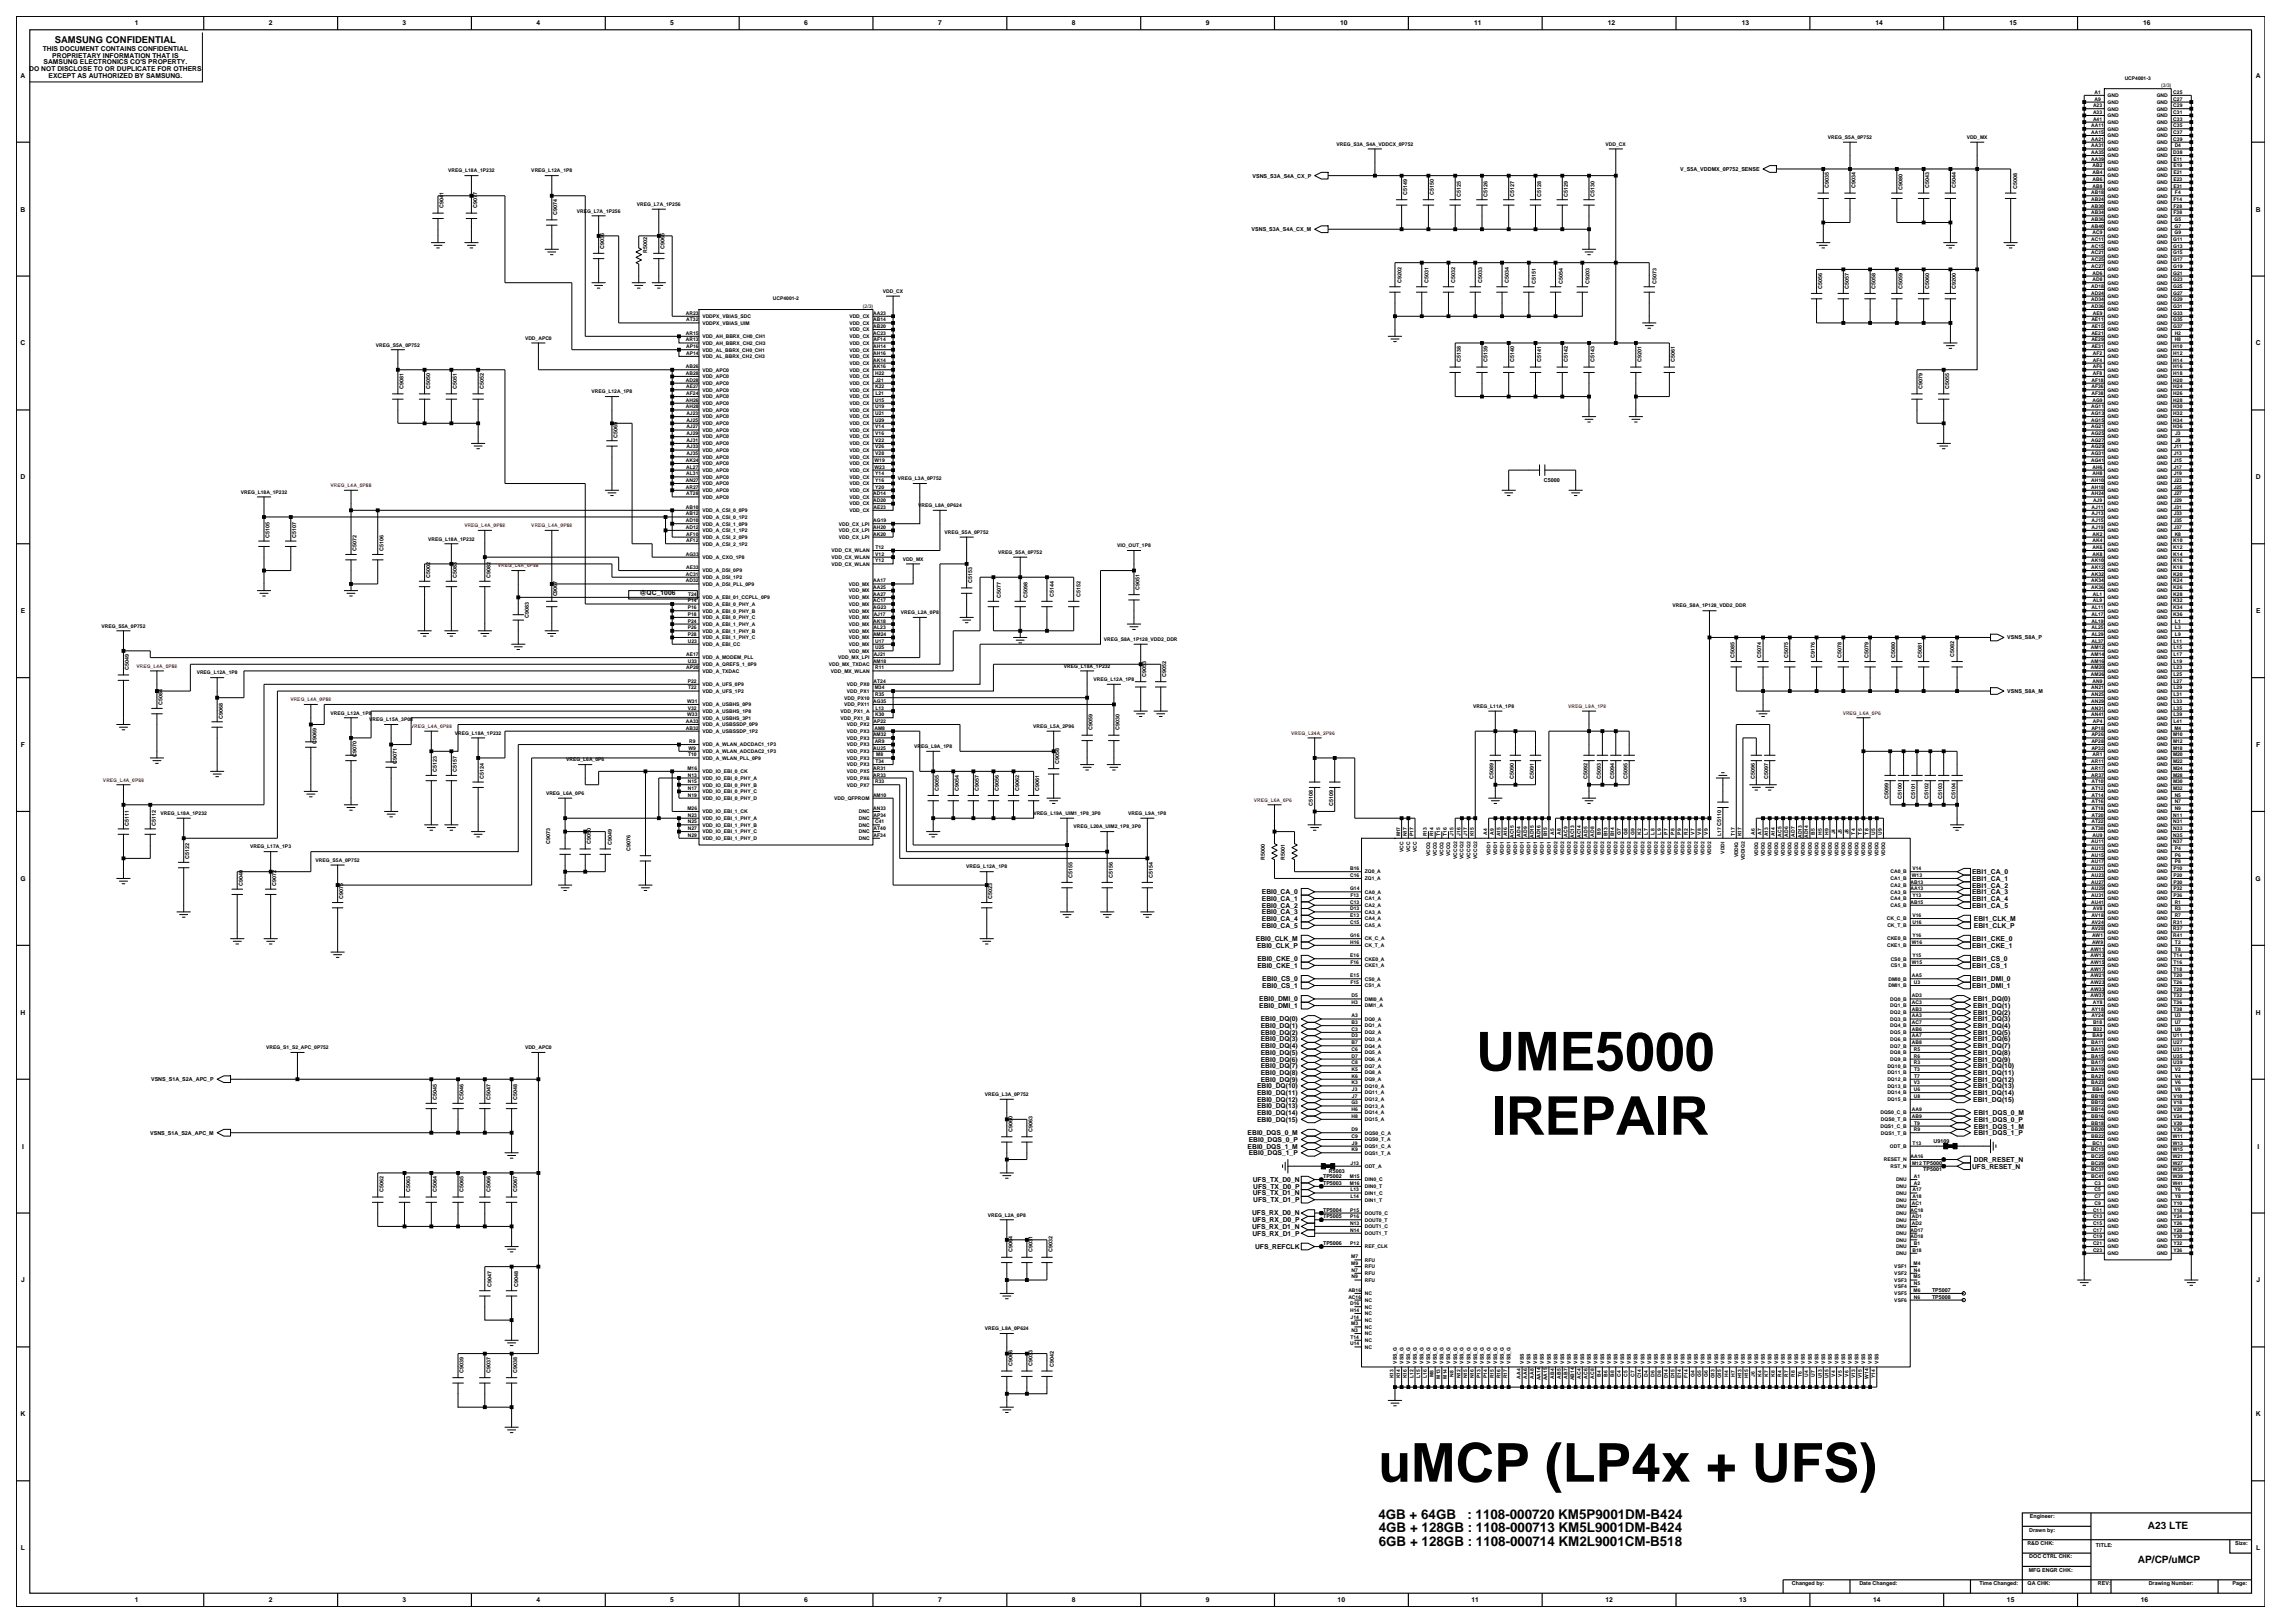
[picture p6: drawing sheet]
<svg xmlns="http://www.w3.org/2000/svg" width="420mm" height="297mm" viewBox="0 0 420 297" stroke-linecap="round" stroke-linejoin="round" font-family="sans-serif">
<defs><g id="words">
<g font-size="9.8">
<text x="270.2" y="195.9">UME5000</text>
<text x="272.9" y="207.6">IREPAIR</text>
<text x="252.2" y="271.1">uMCP (LP4x + UFS)</text>
</g>
<g font-size="2.5">
<text x="252.3" y="278">4GB + 64GB</text>
<text x="252.3" y="280.4">4GB + 128GB : 1108-000713 KM5L9001DM-B424</text>
<text x="268.5" y="278">: 1108-000720 KM5P9001DM-B424</text>
<text x="252.3" y="282.9">6GB + 128GB : 1108-000714 KM2L9001CM-B518</text>
</g>
<g font-size="1.9">
<text x="393.1" y="279.8">A23 LTE</text>
<text x="391.2" y="286">AP/CP/uMCP</text>
</g>
<text font-size="1.7" x="10" y="7.8">SAMSUNG CONFIDENTIAL</text>
<g font-size="1.2">
<text x="24.7" y="4.7">1</text>
<text x="49.2" y="4.7">2</text>
<text x="73.7" y="4.7">3</text>
<text x="98.2" y="4.7">4</text>
<text x="122.7" y="4.7">5</text>
<text x="147.2" y="4.7">6</text>
<text x="171.7" y="4.7">7</text>
<text x="196.2" y="4.7">8</text>
<text x="220.7" y="4.7">9</text>
<text x="245.3" y="4.7">10</text>
<text x="269.8" y="4.7">11</text>
<text x="294.3" y="4.7">12</text>
<text x="318.7" y="4.7">13</text>
<text x="343.2" y="4.7">14</text>
<text x="367.7" y="4.7">15</text>
<text x="392.2" y="4.7">16</text>
<text x="7.8" y="9.3">THIS DOCUMENT CONTAINS CONFIDENTIAL</text>
<text x="8" y="11.8">SAMSUNG ELECTRONICS CO'S PROPERTY.</text>
<text x="9.6" y="10.6">PROPRIETARY INFORMATION THAT IS</text>
<text x="3.8" y="14.2">A</text>
<text x="5.4" y="13">DO NOT DISCLOSE TO OR DUPLICATE FOR OTHERS</text>
<text x="8.9" y="14.2">EXCEPT AS AUTHORIZED BY SAMSUNG.</text>
<text x="412.8" y="14.2">A</text>
<text x="3.8" y="38.7">B</text>
<text x="412.8" y="38.7">B</text>
<text x="3.8" y="63.2">C</text>
<text x="412.8" y="63.2">C</text>
<text x="3.8" y="87.7">D</text>
<text x="412.8" y="87.7">D</text>
<text x="3.8" y="112.2">E</text>
<text x="117" y="108.8">@QC_1006</text>
<text x="412.9" y="112.2">E</text>
<text x="3.8" y="136.7">F</text>
<text x="412.9" y="136.7">F</text>
<text x="3.7" y="161.2">G</text>
<text x="360.9" y="161.2">EBI1_CA_1</text>
<text x="360.9" y="160">EBI1_CA_0</text>
<text x="412.8" y="161.2">G</text>
<text x="230.9" y="164.9">EBI0_CA_1</text>
<text x="230.9" y="166.1">EBI0_CA_2</text>
<text x="230.9" y="167.3">EBI0_CA_3</text>
<text x="230.9" y="163.6">EBI0_CA_0</text>
<text x="360.9" y="163.6">EBI1_CA_3</text>
<text x="360.9" y="166.1">EBI1_CA_5</text>
<text x="360.9" y="162.4">EBI1_CA_2</text>
<text x="360.9" y="164.9">EBI1_CA_4</text>
<text x="229.8" y="172.2">EBI0_CLK_M</text>
<text x="230" y="173.4">EBI0_CLK_P</text>
<text x="230.9" y="168.5">EBI0_CA_4</text>
<text x="230.9" y="169.8">EBI0_CA_5</text>
<text x="360.9" y="172.2">EBI1_CKE_0</text>
<text x="360.9" y="173.4">EBI1_CKE_1</text>
<text x="361.2" y="169.8">EBI1_CLK_P</text>
<text x="361.2" y="168.5">EBI1_CLK_M</text>
<text x="230.1" y="177.1">EBI0_CKE_1</text>
<text x="230.1" y="175.9">EBI0_CKE_0</text>
<text x="231" y="179.5">EBI0_CS_0</text>
<text x="360.9" y="179.5">EBI1_DMI_0</text>
<text x="360.9" y="175.9">EBI1_CS_0</text>
<text x="360.9" y="177.1">EBI1_CS_1</text>
<text x="3.8" y="185.7">H</text>
<text x="230.5" y="184.5">EBI0_DMI_1</text>
<text x="230.5" y="183.2">EBI0_DMI_0</text>
<text x="231" y="180.8">EBI0_CS_1</text>
<text x="360.9" y="180.8">EBI1_DMI_1</text>
<text x="361.1" y="184.5">EBI1_DQ(1)</text>
<text x="361.1" y="185.7">EBI1_DQ(2)</text>
<text x="361.1" y="183.2">EBI1_DQ(0)</text>
<text x="412.8" y="185.7">H</text>
<text x="230.7" y="188.1">EBI0_DQ(1)</text>
<text x="230.7" y="189.4">EBI0_DQ(2)</text>
<text x="230.7" y="190.6">EBI0_DQ(3)</text>
<text x="230.7" y="191.8">EBI0_DQ(4)</text>
<text x="230.7" y="186.9">EBI0_DQ(0)</text>
<text x="361.1" y="186.9">EBI1_DQ(3)</text>
<text x="361.1" y="188.1">EBI1_DQ(4)</text>
<text x="361.1" y="191.8">EBI1_DQ(7)</text>
<text x="361.1" y="189.4">EBI1_DQ(5)</text>
<text x="361.1" y="190.6">EBI1_DQ(6)</text>
<text x="230.7" y="193">EBI0_DQ(5)</text>
<text x="230.7" y="194.2">EBI0_DQ(6)</text>
<text x="230.7" y="195.5">EBI0_DQ(7)</text>
<text x="230.7" y="196.7">EBI0_DQ(8)</text>
<text x="230.7" y="197.9">EBI0_DQ(9)</text>
<text x="361.1" y="197.9">EBI1_DQ(12)</text>
<text x="361.1" y="196.7">EBI1_DQ(11)</text>
<text x="361.1" y="194.2">EBI1_DQ(9)</text>
<text x="361.1" y="193">EBI1_DQ(8)</text>
<text x="361.1" y="195.5">EBI1_DQ(10)</text>
<text x="230" y="199.1">EBI0_DQ(10)</text>
<text x="230" y="200.4">EBI0_DQ(11)</text>
<text x="230" y="201.6">EBI0_DQ(12)</text>
<text x="230" y="202.8">EBI0_DQ(13)</text>
<text x="361.1" y="199.1">EBI1_DQ(13)</text>
<text x="361.1" y="201.6">EBI1_DQ(15)</text>
<text x="361.1" y="200.4">EBI1_DQ(14)</text>
<text x="228.3" y="207.7">EBI0_DQS_0_M</text>
<text x="228.5" y="209">EBI0_DQS_0_P</text>
<text x="230" y="204">EBI0_DQ(14)</text>
<text x="230" y="205.3">EBI0_DQ(15)</text>
<text x="361.2" y="205.3">EBI1_DQS_0_P</text>
<text x="361.2" y="204">EBI1_DQS_0_M</text>
<text x="361.2" y="206.5">EBI1_DQS_1_M</text>
<text x="361.2" y="207.7">EBI1_DQS_1_P</text>
<text x="4" y="210.2">I</text>
<text x="228.3" y="210.2">EBI0_DQS_1_M</text>
<text x="228.5" y="211.4">EBI0_DQS_1_P</text>
<text x="360.9" y="213.8">UFS_RESET_N</text>
<text x="361.2" y="212.6">DDR_RESET_N</text>
<text x="413.1" y="210.2">I</text>
<text x="229.3" y="216.3">UFS_TX_D0_N</text>
<text x="229.3" y="218.7">UFS_TX_D1_N</text>
<text x="229.3" y="217.5">UFS_TX_D0_P</text>
<text x="229.3" y="220">UFS_TX_D1_P</text>
<text x="229.1" y="222.4">UFS_RX_D0_N</text>
<text x="229.1" y="224.9">UFS_RX_D1_N</text>
<text x="229.2" y="223.6">UFS_RX_D0_P</text>
<text x="229.2" y="226.1">UFS_RX_D1_P</text>
<text x="229.7" y="228.5">UFS_REFCLK</text>
<text x="3.9" y="234.7">J</text>
<text x="412.9" y="234.7">J</text>
<text x="3.8" y="259.2">K</text>
<text x="412.8" y="259.2">K</text>
<text x="3.8" y="283.7">L</text>
<text x="412.9" y="283.7">L</text>
<text x="24.7" y="293.2">1</text>
<text x="49.2" y="293.2">2</text>
<text x="73.7" y="293.2">3</text>
<text x="98.2" y="293.2">4</text>
<text x="122.7" y="293.2">5</text>
<text x="147.2" y="293.2">6</text>
<text x="171.7" y="293.2">7</text>
<text x="196.2" y="293.2">8</text>
<text x="220.7" y="293.2">9</text>
<text x="244.8" y="293.2">10</text>
<text x="269.3" y="293.2">11</text>
<text x="293.8" y="293.2">12</text>
<text x="318.3" y="293.2">13</text>
<text x="342.8" y="293.2">14</text>
<text x="367.3" y="293.2">15</text>
<text x="391.8" y="293.2">16</text>
</g>
<g font-size="1">
<text x="229.2" y="32.5">VSNS_S3A_S4A_CX_P</text>
<text x="257.5" y="35.7" transform="rotate(-90 257.5 35.7)">C5149</text>
<text x="262.4" y="35.7" transform="rotate(-90 262.4 35.7)">C5150</text>
<text x="267.3" y="36" transform="rotate(-90 267.3 36)">C5125</text>
<text x="272.2" y="36" transform="rotate(-90 272.2 36)">C5126</text>
<text x="277.1" y="36" transform="rotate(-90 277.1 36)">C5127</text>
<text x="282" y="36" transform="rotate(-90 282 36)">C5128</text>
<text x="286.9" y="36" transform="rotate(-90 286.9 36)">C5129</text>
<text x="291.8" y="36" transform="rotate(-90 291.8 36)">C5130</text>
<text x="307.5" y="31.3">V_S5A_VDDMX_0P752_SENSE</text>
<text x="334.7" y="34.4" transform="rotate(-90 334.7 34.4)">C9035</text>
<text x="339.6" y="34.4" transform="rotate(-90 339.6 34.4)">C9034</text>
<text x="348.2" y="34.7" transform="rotate(-90 348.2 34.7)">C9080</text>
<text x="353" y="34.4" transform="rotate(-90 353 34.4)">C5043</text>
<text x="357.9" y="34.4" transform="rotate(-90 357.9 34.4)">C5044</text>
<text x="369.2" y="34.6" transform="rotate(-90 369.2 34.6)">C5008</text>
<text x="81.2" y="38.1" transform="rotate(-90 81.2 38.1)">C9041</text>
<text x="87.3" y="38.1" transform="rotate(-90 87.3 38.1)">C9077</text>
<text x="102" y="39.3" transform="rotate(-90 102 39.3)">C9074</text>
<text x="110.6" y="45.5" transform="rotate(-90 110.6 45.5)">C9036</text>
<text x="118.4" y="46.2" transform="rotate(-90 118.4 46.2)">R5002</text>
<text x="121.6" y="45.5" transform="rotate(-90 121.6 45.5)">C9065</text>
<text x="229.1" y="42.3">VSNS_S3A_S4A_CX_M</text>
<text x="256.5" y="51.7" transform="rotate(-90 256.5 51.7)">C9202</text>
<text x="261.4" y="51.7" transform="rotate(-90 261.4 51.7)">C5031</text>
<text x="266.3" y="51.7" transform="rotate(-90 266.3 51.7)">C5032</text>
<text x="271.2" y="51.7" transform="rotate(-90 271.2 51.7)">C5033</text>
<text x="276.1" y="51.7" transform="rotate(-90 276.1 51.7)">C5034</text>
<text x="281.1" y="51.9" transform="rotate(-90 281.1 51.9)">C5151</text>
<text x="286" y="51.9" transform="rotate(-90 286 51.9)">C5054</text>
<text x="290.9" y="51.9" transform="rotate(-90 290.9 51.9)">C9203</text>
<text x="303.1" y="51.9" transform="rotate(-90 303.1 51.9)">C5073</text>
<text x="333.4" y="52.8" transform="rotate(-90 333.4 52.8)">C5056</text>
<text x="338.4" y="52.8" transform="rotate(-90 338.4 52.8)">C5057</text>
<text x="343.3" y="52.8" transform="rotate(-90 343.3 52.8)">C5058</text>
<text x="348.2" y="52.8" transform="rotate(-90 348.2 52.8)">C5059</text>
<text x="353" y="52.8" transform="rotate(-90 353 52.8)">C5060</text>
<text x="357.9" y="52.8" transform="rotate(-90 357.9 52.8)">C9200</text>
<text x="73.8" y="71.2" transform="rotate(-90 73.8 71.2)">C9081</text>
<text x="78.7" y="71.2" transform="rotate(-90 78.7 71.2)">C5050</text>
<text x="83.6" y="71.2" transform="rotate(-90 83.6 71.2)">C5051</text>
<text x="88.5" y="71.2" transform="rotate(-90 88.5 71.2)">C5052</text>
<text x="267.3" y="66.3" transform="rotate(-90 267.3 66.3)">C5138</text>
<text x="272.2" y="66.3" transform="rotate(-90 272.2 66.3)">C5139</text>
<text x="277.1" y="66.3" transform="rotate(-90 277.1 66.3)">C5140</text>
<text x="282" y="66.3" transform="rotate(-90 282 66.3)">C5141</text>
<text x="286.9" y="66.3" transform="rotate(-90 286.9 66.3)">C5142</text>
<text x="291.8" y="66.3" transform="rotate(-90 291.8 66.3)">C5143</text>
<text x="300.4" y="66.3" transform="rotate(-90 300.4 66.3)">C9201</text>
<text x="306.5" y="66.3" transform="rotate(-90 306.5 66.3)">C5061</text>
<text x="351.8" y="71.2" transform="rotate(-90 351.8 71.2)">C9079</text>
<text x="356.7" y="71.2" transform="rotate(-90 356.7 71.2)">C5055</text>
<text x="113" y="80.1" transform="rotate(-90 113 80.1)">C5069</text>
<text x="282.5" y="88.2">C5000</text>
<text x="49.3" y="98.4" transform="rotate(-90 49.3 98.4)">C5105</text>
<text x="54.2" y="98.4" transform="rotate(-90 54.2 98.4)">C5107</text>
<text x="65.2" y="100.9" transform="rotate(-90 65.2 100.9)">C5072</text>
<text x="70.2" y="100.9" transform="rotate(-90 70.2 100.9)">C5106</text>
<text x="78.7" y="105.8" transform="rotate(-90 78.7 105.8)">C5002</text>
<text x="83.6" y="105.8" transform="rotate(-90 83.6 105.8)">C5083</text>
<text x="89.8" y="105.8" transform="rotate(-90 89.8 105.8)">C9082</text>
<text x="177.9" y="106.7" transform="rotate(-90 177.9 106.7)">C5153</text>
<text x="208.5" y="107.9" transform="rotate(-90 208.5 107.9)">C9051</text>
<text x="96.8" y="113.1" transform="rotate(-90 96.8 113.1)">C9083</text>
<text x="102" y="109.1" transform="rotate(-90 102 109.1)">C9067</text>
<text x="183.1" y="109.4" transform="rotate(-90 183.1 109.4)">C5077</text>
<text x="188" y="109.4" transform="rotate(-90 188 109.4)">C5098</text>
<text x="192.8" y="109.3" transform="rotate(-90 192.8 109.3)">C5144</text>
<text x="197.7" y="109.3" transform="rotate(-90 197.7 109.3)">C5152</text>
<text x="367.3" y="117">VSNS_S8A_P</text>
<text x="23.6" y="122.6" transform="rotate(-90 23.6 122.6)">C5049</text>
<text x="209.8" y="123.8" transform="rotate(-90 209.8 123.8)">C9053</text>
<text x="213.4" y="123.8" transform="rotate(-90 213.4 123.8)">C9052</text>
<text x="317.4" y="120.5" transform="rotate(-90 317.4 120.5)">C5085</text>
<text x="322.3" y="120.5" transform="rotate(-90 322.3 120.5)">C5074</text>
<text x="327.2" y="120.5" transform="rotate(-90 327.2 120.5)">C5075</text>
<text x="332.1" y="120.5" transform="rotate(-90 332.1 120.5)">C9176</text>
<text x="337" y="120.5" transform="rotate(-90 337 120.5)">C5078</text>
<text x="341.9" y="120.5" transform="rotate(-90 341.9 120.5)">C5079</text>
<text x="346.8" y="120.5" transform="rotate(-90 346.8 120.5)">C5080</text>
<text x="351.7" y="120.5" transform="rotate(-90 351.7 120.5)">C5081</text>
<text x="357.6" y="120.2" transform="rotate(-90 357.6 120.2)">C5082</text>
<text x="29.7" y="129" transform="rotate(-90 29.7 129)">C5084</text>
<text x="40.7" y="131.5" transform="rotate(-90 40.7 131.5)">C9068</text>
<text x="367.3" y="126.8">VSNS_S8A_M</text>
<text x="57.9" y="136.1" transform="rotate(-90 57.9 136.1)">C9069</text>
<text x="200" y="133.6" transform="rotate(-90 200 133.6)">C9059</text>
<text x="204.9" y="133.6" transform="rotate(-90 204.9 133.6)">C9030</text>
<text x="65.2" y="138.5" transform="rotate(-90 65.2 138.5)">C9070</text>
<text x="72.6" y="139.8" transform="rotate(-90 72.6 139.8)">C9071</text>
<text x="79.9" y="141.3" transform="rotate(-90 79.9 141.3)">C5123</text>
<text x="83.6" y="141.3" transform="rotate(-90 83.6 141.3)">C5157</text>
<text x="88.5" y="142.5" transform="rotate(-90 88.5 142.5)">C5124</text>
<text x="193.8" y="139.8" transform="rotate(-90 193.8 139.8)">C9058</text>
<text x="273.3" y="142.5" transform="rotate(-90 273.3 142.5)">C5089</text>
<text x="277" y="142.5" transform="rotate(-90 277 142.5)">C5090</text>
<text x="280.7" y="142.5" transform="rotate(-90 280.7 142.5)">C5091</text>
<text x="290.5" y="142.5" transform="rotate(-90 290.5 142.5)">C5092</text>
<text x="292.9" y="142.5" transform="rotate(-90 292.9 142.5)">C5093</text>
<text x="295.4" y="142.5" transform="rotate(-90 295.4 142.5)">C5094</text>
<text x="297.9" y="142.5" transform="rotate(-90 297.9 142.5)">C5095</text>
<text x="321.1" y="142.5" transform="rotate(-90 321.1 142.5)">C5096</text>
<text x="323.6" y="142.5" transform="rotate(-90 323.6 142.5)">C5097</text>
<text x="171.8" y="144.7" transform="rotate(-90 171.8 144.7)">C9055</text>
<text x="175.5" y="144.7" transform="rotate(-90 175.5 144.7)">C9054</text>
<text x="179.1" y="144.7" transform="rotate(-90 179.1 144.7)">C9057</text>
<text x="182.8" y="144.7" transform="rotate(-90 182.8 144.7)">C9056</text>
<text x="186.5" y="144.7" transform="rotate(-90 186.5 144.7)">C9062</text>
<text x="190.2" y="144.7" transform="rotate(-90 190.2 144.7)">C9061</text>
<text x="240.3" y="147.4" transform="rotate(-90 240.3 147.4)">C5108</text>
<text x="244" y="147.4" transform="rotate(-90 244 147.4)">C5109</text>
<text x="345.6" y="146.2" transform="rotate(-90 345.6 146.2)">C5099</text>
<text x="348.1" y="146.2" transform="rotate(-90 348.1 146.2)">C5100</text>
<text x="350.5" y="146.2" transform="rotate(-90 350.5 146.2)">C5101</text>
<text x="353" y="146.2" transform="rotate(-90 353 146.2)">C5102</text>
<text x="355.4" y="146.2" transform="rotate(-90 355.4 146.2)">C5103</text>
<text x="357.9" y="146.2" transform="rotate(-90 357.9 146.2)">C5104</text>
<text x="23.6" y="151.1" transform="rotate(-90 23.6 151.1)">C5111</text>
<text x="28.5" y="151.1" transform="rotate(-90 28.5 151.1)">C5112</text>
<text x="100.7" y="154.5" transform="rotate(-90 100.7 154.5)">C9073</text>
<text x="108.1" y="154.5" transform="rotate(-90 108.1 154.5)">C9050</text>
<text x="112" y="154.6" transform="rotate(-90 112 154.6)">C9049</text>
<text x="115.4" y="155.7" transform="rotate(-90 115.4 155.7)">C9076</text>
<text x="34.6" y="157.2" transform="rotate(-90 34.6 157.2)">C5122</text>
<text x="196.3" y="160.6" transform="rotate(-90 196.3 160.6)">C5155</text>
<text x="203.6" y="160.6" transform="rotate(-90 203.6 160.6)">C5156</text>
<text x="211" y="160.6" transform="rotate(-90 211 160.6)">C5154</text>
<text x="231.5" y="157.3" transform="rotate(-90 231.5 157.3)">R5000</text>
<text x="235.1" y="157.3" transform="rotate(-90 235.1 157.3)">R5001</text>
<text x="44.4" y="162.1" transform="rotate(-90 44.4 162.1)">C9040</text>
<text x="50.6" y="162.1" transform="rotate(-90 50.6 162.1)">C9072</text>
<text x="62.8" y="164.6" transform="rotate(-90 62.8 164.6)">C9075</text>
<text x="181.6" y="164.6" transform="rotate(-90 181.6 164.6)">C5023</text>
<text x="27.7" y="197.8">VSNS_S1A_S2A_APC_P</text>
<text x="79.9" y="201.3" transform="rotate(-90 79.9 201.3)">C5045</text>
<text x="84.8" y="201.3" transform="rotate(-90 84.8 201.3)">C5046</text>
<text x="89.8" y="201.3" transform="rotate(-90 89.8 201.3)">C5047</text>
<text x="94.6" y="201.3" transform="rotate(-90 94.6 201.3)">C5048</text>
<text x="27.5" y="207.6">VSNS_S1A_S2A_APC_M</text>
<text x="185.3" y="207.1" transform="rotate(-90 185.3 207.1)">C9060</text>
<text x="189" y="207.1" transform="rotate(-90 189 207.1)">C9063</text>
<text x="353.9" y="209.1">U9109</text>
<text x="242.1" y="215.6">TP5002</text>
<text x="243.2" y="214.7">R5003</text>
<text x="351.9" y="214.4">TP5001</text>
<text x="70.2" y="218.2" transform="rotate(-90 70.2 218.2)">C5062</text>
<text x="75" y="218.2" transform="rotate(-90 75 218.2)">C5063</text>
<text x="79.9" y="218.2" transform="rotate(-90 79.9 218.2)">C5064</text>
<text x="84.8" y="218.2" transform="rotate(-90 84.8 218.2)">C5065</text>
<text x="89.8" y="218.2" transform="rotate(-90 89.8 218.2)">C5066</text>
<text x="94.6" y="218.2" transform="rotate(-90 94.6 218.2)">C5067</text>
<text x="242.1" y="216.8">TP5003</text>
<text x="242.1" y="221.7">TP5004</text>
<text x="242.1" y="222.9">TP5005</text>
<text x="242.1" y="227.8">TP5006</text>
<text x="185.3" y="229.2" transform="rotate(-90 185.3 229.2)">C9064</text>
<text x="189" y="229.2" transform="rotate(-90 189 229.2)">C9031</text>
<text x="192.6" y="229.2" transform="rotate(-90 192.6 229.2)">C9032</text>
<text x="90" y="235.4" transform="rotate(-90 90 235.4)">C9047</text>
<text x="94.8" y="235.4" transform="rotate(-90 94.8 235.4)">C9048</text>
<text x="353.6" y="236.4">TP5007</text>
<text x="353.6" y="237.6">TP5008</text>
<text x="84.8" y="251.2" transform="rotate(-90 84.8 251.2)">C9039</text>
<text x="89.8" y="251.2" transform="rotate(-90 89.8 251.2)">C9037</text>
<text x="94.6" y="251.2" transform="rotate(-90 94.6 251.2)">C9038</text>
<text x="185.3" y="250" transform="rotate(-90 185.3 250)">C9066</text>
<text x="189" y="250" transform="rotate(-90 189 250)">C9033</text>
<text x="192.8" y="250.1" transform="rotate(-90 192.8 250.1)">C9042</text>
<text x="371.4" y="280.2">Drawn by:</text>
<text x="371.5" y="277.8">Engineer:</text>
<text x="371" y="282.7">R&amp;D CHK:</text>
<text x="371.3" y="287.6">MFG ENGR CHK:</text>
<text x="371.4" y="285.2">DOC CTRL CHK:</text>
<text x="383.6" y="283">TITLE:</text>
<text x="409.1" y="282.7">Size:</text>
<text x="327.9" y="290.1">Changed by:</text>
<text x="340.3" y="290.1">Date Changed:</text>
<text x="362.2" y="290.1">Time Changed:</text>
<text x="371.1" y="290.1">QA CHK:</text>
<text x="383.9" y="290.1">REV:</text>
<text x="393.2" y="290.1">Drawing Number:</text>
<text x="408.6" y="290.1">Page:</text>
</g>
<g font-size=".9">
<text x="383.3" y="17.2">A1</text>
<text x="385.7" y="17.8">GND</text>
<text x="388.8" y="14.7">UCP4001-3</text>
<text x="394.7" y="17.8">GND</text>
<text x="395.5" y="15.9">(3/3)</text>
<text x="397.7" y="17.2">C25</text>
<text x="382.7" y="23.3">AA11</text>
<text x="383" y="20.8">A33</text>
<text x="383" y="22.1">A41</text>
<text x="383" y="19.6">A23</text>
<text x="383.3" y="18.4">A9</text>
<text x="385.7" y="21.5">GND</text>
<text x="385.7" y="22.7">GND</text>
<text x="385.7" y="19">GND</text>
<text x="385.7" y="23.9">GND</text>
<text x="385.7" y="20.2">GND</text>
<text x="394.7" y="19">GND</text>
<text x="394.7" y="20.2">GND</text>
<text x="394.7" y="21.5">GND</text>
<text x="394.7" y="22.7">GND</text>
<text x="394.7" y="23.9">GND</text>
<text x="397.7" y="18.4">C27</text>
<text x="397.7" y="19.6">C29</text>
<text x="397.7" y="20.8">C31</text>
<text x="397.7" y="22.1">C33</text>
<text x="397.7" y="23.3">C35</text>
<text x="244.6" y="26.7">VREG_S3A_S4A_VDDCX_0P752</text>
<text x="293.8" y="26.7">VDD_CX</text>
<text x="334.5" y="25.4">VREG_S5A_0P752</text>
<text x="359.9" y="25.4">VDD_MX</text>
<text x="382.7" y="29.4">AA39</text>
<text x="382.7" y="24.5">AA15</text>
<text x="382.7" y="25.7">AA21</text>
<text x="382.7" y="27">AA31</text>
<text x="382.7" y="28.2">AA35</text>
<text x="385.7" y="25.1">GND</text>
<text x="385.7" y="26.3">GND</text>
<text x="385.7" y="27.6">GND</text>
<text x="385.7" y="28.8">GND</text>
<text x="394.7" y="26.3">GND</text>
<text x="394.7" y="28.8">GND</text>
<text x="394.7" y="27.6">GND</text>
<text x="394.7" y="25.1">GND</text>
<text x="397.7" y="25.7">C39</text>
<text x="397.7" y="28.2">D38</text>
<text x="397.7" y="24.5">C37</text>
<text x="397.8" y="29.4">E11</text>
<text x="398" y="27">D4</text>
<text x="82" y="31.6">VREG_L18A_1P232</text>
<text x="97.2" y="31.6">VREG_L12A_1P8</text>
<text x="382.7" y="35.5">AB18</text>
<text x="383" y="33.1">AB6</text>
<text x="383" y="34.3">AB8</text>
<text x="383" y="30.6">AB2</text>
<text x="383" y="31.9">AB4</text>
<text x="385.7" y="33.7">GND</text>
<text x="385.7" y="34.9">GND</text>
<text x="385.7" y="30">GND</text>
<text x="385.7" y="31.3">GND</text>
<text x="385.7" y="32.5">GND</text>
<text x="394.7" y="32.5">GND</text>
<text x="394.7" y="33.7">GND</text>
<text x="394.7" y="34.9">GND</text>
<text x="394.7" y="30">GND</text>
<text x="394.7" y="31.3">GND</text>
<text x="397.8" y="31.9">E21</text>
<text x="397.8" y="33.1">E23</text>
<text x="397.8" y="34.3">E31</text>
<text x="397.8" y="30.6">E19</text>
<text x="398" y="35.5">F4</text>
<text x="105.6" y="38.9">VREG_L7A_1P256</text>
<text x="116.6" y="37.7">VREG_L7A_1P256</text>
<text x="382.7" y="41.7">AB40</text>
<text x="382.7" y="36.8">AB24</text>
<text x="382.7" y="38">AB30</text>
<text x="382.7" y="39.2">AB34</text>
<text x="382.7" y="40.4">AB36</text>
<text x="385.7" y="36.2">GND</text>
<text x="385.7" y="37.4">GND</text>
<text x="385.7" y="38.6">GND</text>
<text x="385.7" y="39.8">GND</text>
<text x="385.7" y="41">GND</text>
<text x="394.7" y="41">GND</text>
<text x="394.7" y="37.4">GND</text>
<text x="394.7" y="38.6">GND</text>
<text x="394.7" y="39.8">GND</text>
<text x="394.7" y="36.2">GND</text>
<text x="397.8" y="36.8">F14</text>
<text x="397.8" y="38">F28</text>
<text x="397.8" y="39.2">F38</text>
<text x="398" y="40.4">G5</text>
<text x="398" y="41.7">G7</text>
<text x="382.7" y="44.1">AC11</text>
<text x="382.7" y="45.3">AC15</text>
<text x="382.7" y="46.6">AC21</text>
<text x="382.7" y="47.8">AC25</text>
<text x="383" y="42.9">AC9</text>
<text x="385.7" y="43.5">GND</text>
<text x="385.7" y="42.3">GND</text>
<text x="385.7" y="44.7">GND</text>
<text x="385.7" y="45.9">GND</text>
<text x="385.7" y="47.2">GND</text>
<text x="394.7" y="42.3">GND</text>
<text x="394.7" y="43.5">GND</text>
<text x="394.7" y="45.9">GND</text>
<text x="394.7" y="47.2">GND</text>
<text x="394.7" y="44.7">GND</text>
<text x="397.7" y="45.3">G13</text>
<text x="397.7" y="46.6">G15</text>
<text x="397.7" y="47.8">G17</text>
<text x="397.7" y="44.1">G11</text>
<text x="398" y="42.9">G9</text>
<text x="161.6" y="53.6">VDD_CX</text>
<text x="382.7" y="52.7">AD18</text>
<text x="382.7" y="53.9">AD24</text>
<text x="382.7" y="49">AC27</text>
<text x="383" y="50.2">AD6</text>
<text x="383" y="51.5">AD8</text>
<text x="385.7" y="53.3">GND</text>
<text x="385.7" y="50.8">GND</text>
<text x="385.7" y="52.1">GND</text>
<text x="385.7" y="48.4">GND</text>
<text x="385.7" y="49.6">GND</text>
<text x="394.7" y="48.4">GND</text>
<text x="394.7" y="49.6">GND</text>
<text x="394.7" y="50.8">GND</text>
<text x="394.7" y="52.1">GND</text>
<text x="394.7" y="53.3">GND</text>
<text x="397.7" y="49">G19</text>
<text x="397.7" y="50.2">G21</text>
<text x="397.7" y="51.5">G23</text>
<text x="397.7" y="52.7">G25</text>
<text x="397.7" y="53.9">G27</text>
<text x="125.5" y="57.6">AR23</text>
<text x="125.6" y="58.8">AT32</text>
<text x="128.5" y="59.4">VDDPX_VBIAS_UIM</text>
<text x="128.5" y="58.2">VDDPX_VBIAS_SDC</text>
<text x="141.4" y="54.8">UCP4001-2</text>
<text x="155.4" y="59.4">VDD_CX</text>
<text x="155.4" y="58.2">VDD_CX</text>
<text x="157.9" y="56.3">(2/3)</text>
<text x="159.8" y="58.8">AB14</text>
<text x="159.8" y="57.6">AA23</text>
<text x="382.7" y="55.1">AD34</text>
<text x="382.7" y="56.4">AD36</text>
<text x="382.7" y="58.8">AE11</text>
<text x="383" y="57.6">AE9</text>
<text x="385.7" y="58.2">GND</text>
<text x="385.7" y="54.5">GND</text>
<text x="385.7" y="55.8">GND</text>
<text x="385.7" y="57">GND</text>
<text x="385.7" y="59.4">GND</text>
<text x="394.7" y="55.8">GND</text>
<text x="394.7" y="57">GND</text>
<text x="394.7" y="58.2">GND</text>
<text x="394.7" y="59.4">GND</text>
<text x="394.7" y="54.5">GND</text>
<text x="397.7" y="55.1">G29</text>
<text x="397.7" y="56.4">G31</text>
<text x="397.7" y="57.6">G33</text>
<text x="397.7" y="58.8">G35</text>
<text x="68.8" y="63.4">VREG_S5A_0P752</text>
<text x="96.1" y="62.2">VDD_APC0</text>
<text x="125.5" y="62.5">AR13</text>
<text x="125.5" y="61.3">AR15</text>
<text x="125.6" y="64.9">AP14</text>
<text x="125.6" y="63.7">AP16</text>
<text x="128.5" y="63.1">VDD_AH_BBRX_CH2_CH3</text>
<text x="128.5" y="61.9">VDD_AH_BBRX_CH0_CH1</text>
<text x="128.5" y="65.5">VDD_AL_BBRX_CH2_CH3</text>
<text x="128.5" y="64.3">VDD_AL_BBRX_CH0_CH1</text>
<text x="155.4" y="64.3">VDD_CX</text>
<text x="155.4" y="65.5">VDD_CX</text>
<text x="155.4" y="63.1">VDD_CX</text>
<text x="155.4" y="61.9">VDD_CX</text>
<text x="155.4" y="60.6">VDD_CX</text>
<text x="159.8" y="63.7">AH14</text>
<text x="159.8" y="64.9">AH16</text>
<text x="159.8" y="61.3">AC23</text>
<text x="159.8" y="60">AB20</text>
<text x="159.9" y="62.5">AF14</text>
<text x="382.7" y="60">AE15</text>
<text x="382.7" y="61.3">AE21</text>
<text x="382.7" y="62.5">AE29</text>
<text x="382.7" y="63.7">AE31</text>
<text x="383" y="64.9">AF2</text>
<text x="385.7" y="60.6">GND</text>
<text x="385.7" y="61.9">GND</text>
<text x="385.7" y="63.1">GND</text>
<text x="385.7" y="64.3">GND</text>
<text x="385.7" y="65.5">GND</text>
<text x="394.7" y="63.1">GND</text>
<text x="394.7" y="64.3">GND</text>
<text x="394.7" y="65.5">GND</text>
<text x="394.7" y="61.9">GND</text>
<text x="394.7" y="60.6">GND</text>
<text x="397.7" y="60">G37</text>
<text x="397.7" y="63.7">H10</text>
<text x="397.7" y="64.9">H12</text>
<text x="398" y="62.5">H8</text>
<text x="398" y="61.3">H2</text>
<text x="108.2" y="72">VREG_L12A_1P8</text>
<text x="125.5" y="69.8">AD28</text>
<text x="125.5" y="67.4">AB26</text>
<text x="125.5" y="68.6">AB28</text>
<text x="125.6" y="71.1">AE27</text>
<text x="128.5" y="71.7">VDD_APC0</text>
<text x="128.5" y="70.4">VDD_APC0</text>
<text x="128.5" y="68">VDD_APC0</text>
<text x="128.5" y="69.2">VDD_APC0</text>
<text x="155.4" y="69.2">VDD_CX</text>
<text x="155.4" y="70.4">VDD_CX</text>
<text x="155.4" y="71.7">VDD_CX</text>
<text x="155.4" y="66.8">VDD_CX</text>
<text x="155.4" y="68">VDD_CX</text>
<text x="159.8" y="66.2">AK14</text>
<text x="159.8" y="67.4">AK16</text>
<text x="160.1" y="68.6">H22</text>
<text x="160.1" y="71.1">K22</text>
<text x="160.2" y="69.8">J21</text>
<text x="382.8" y="69.8">AF18</text>
<text x="382.8" y="71.1">AF36</text>
<text x="383" y="66.2">AF4</text>
<text x="383" y="67.4">AF6</text>
<text x="383" y="68.6">AF8</text>
<text x="385.7" y="66.8">GND</text>
<text x="385.7" y="68">GND</text>
<text x="385.7" y="69.2">GND</text>
<text x="385.7" y="70.4">GND</text>
<text x="385.7" y="71.7">GND</text>
<text x="394.7" y="66.8">GND</text>
<text x="394.7" y="68">GND</text>
<text x="394.7" y="69.2">GND</text>
<text x="394.7" y="70.4">GND</text>
<text x="394.7" y="71.7">GND</text>
<text x="397.7" y="66.2">H14</text>
<text x="397.7" y="67.4">H16</text>
<text x="397.7" y="68.6">H18</text>
<text x="397.7" y="69.8">H20</text>
<text x="397.7" y="71.1">H24</text>
<text x="125.5" y="73.5">AH26</text>
<text x="125.5" y="74.7">AH28</text>
<text x="125.6" y="72.3">AF24</text>
<text x="125.6" y="75.9">AJ23</text>
<text x="125.6" y="77.2">AJ25</text>
<text x="128.5" y="74.1">VDD_APC0</text>
<text x="128.5" y="75.3">VDD_APC0</text>
<text x="128.5" y="76.6">VDD_APC0</text>
<text x="128.5" y="77.8">VDD_APC0</text>
<text x="128.5" y="72.9">VDD_APC0</text>
<text x="155.4" y="75.3">VDD_CX</text>
<text x="155.4" y="76.6">VDD_CX</text>
<text x="155.4" y="77.8">VDD_CX</text>
<text x="155.4" y="74.1">VDD_CX</text>
<text x="155.4" y="72.9">VDD_CX</text>
<text x="160.1" y="73.5">U15</text>
<text x="160.1" y="74.7">U19</text>
<text x="160.1" y="75.9">U21</text>
<text x="160.1" y="77.2">U29</text>
<text x="160.2" y="72.3">L21</text>
<text x="382.7" y="74.7">AG11</text>
<text x="382.7" y="75.9">AG13</text>
<text x="382.7" y="77.2">AG15</text>
<text x="382.8" y="72.3">AF38</text>
<text x="382.9" y="73.5">AG9</text>
<text x="385.7" y="74.1">GND</text>
<text x="385.7" y="72.9">GND</text>
<text x="385.7" y="75.3">GND</text>
<text x="385.7" y="76.6">GND</text>
<text x="385.7" y="77.8">GND</text>
<text x="394.7" y="72.9">GND</text>
<text x="394.7" y="74.1">GND</text>
<text x="394.7" y="75.3">GND</text>
<text x="394.7" y="76.6">GND</text>
<text x="394.7" y="77.8">GND</text>
<text x="397.7" y="72.3">H26</text>
<text x="397.7" y="73.5">H28</text>
<text x="397.7" y="74.7">H30</text>
<text x="397.7" y="75.9">H32</text>
<text x="397.7" y="77.2">H34</text>
<text x="125.6" y="79.6">AJ29</text>
<text x="125.6" y="80.9">AJ31</text>
<text x="125.6" y="82.1">AJ33</text>
<text x="125.6" y="83.3">AJ35</text>
<text x="125.6" y="78.4">AJ27</text>
<text x="128.5" y="80.2">VDD_APC0</text>
<text x="128.5" y="81.5">VDD_APC0</text>
<text x="128.5" y="82.7">VDD_APC0</text>
<text x="128.5" y="83.9">VDD_APC0</text>
<text x="128.5" y="79">VDD_APC0</text>
<text x="155.4" y="79">VDD_CX</text>
<text x="155.4" y="80.2">VDD_CX</text>
<text x="155.4" y="81.5">VDD_CX</text>
<text x="155.4" y="82.7">VDD_CX</text>
<text x="155.4" y="83.9">VDD_CX</text>
<text x="160.2" y="78.4">V14</text>
<text x="160.2" y="79.6">V16</text>
<text x="160.2" y="80.9">V22</text>
<text x="160.2" y="82.1">V26</text>
<text x="160.2" y="83.3">V28</text>
<text x="382.7" y="79.6">AG25</text>
<text x="382.7" y="80.9">AG27</text>
<text x="382.7" y="82.1">AG29</text>
<text x="382.7" y="83.3">AG31</text>
<text x="382.7" y="78.4">AG21</text>
<text x="385.7" y="80.2">GND</text>
<text x="385.7" y="81.5">GND</text>
<text x="385.7" y="82.7">GND</text>
<text x="385.7" y="83.9">GND</text>
<text x="385.7" y="79">GND</text>
<text x="394.7" y="80.2">GND</text>
<text x="394.7" y="81.5">GND</text>
<text x="394.7" y="83.9">GND</text>
<text x="394.7" y="79">GND</text>
<text x="394.7" y="82.7">GND</text>
<text x="397.7" y="78.4">H36</text>
<text x="397.8" y="83.3">J13</text>
<text x="397.8" y="82.1">J11</text>
<text x="398.1" y="79.6">J3</text>
<text x="398.1" y="80.9">J9</text>
<text x="125.5" y="89.4">AR27</text>
<text x="125.5" y="88.2">AN27</text>
<text x="125.5" y="84.5">AK24</text>
<text x="125.6" y="85.8">AL27</text>
<text x="125.6" y="87">AL31</text>
<text x="128.5" y="88.8">VDD_APC0</text>
<text x="128.5" y="85.1">VDD_APC0</text>
<text x="128.5" y="86.4">VDD_APC0</text>
<text x="128.5" y="87.6">VDD_APC0</text>
<text x="155.4" y="87.6">VDD_CX</text>
<text x="155.4" y="88.8">VDD_CX</text>
<text x="155.4" y="85.1">VDD_CX</text>
<text x="155.4" y="86.4">VDD_CX</text>
<text x="160" y="84.5">W19</text>
<text x="160" y="85.8">W23</text>
<text x="160.2" y="87">Y14</text>
<text x="160.2" y="88.2">Y16</text>
<text x="160.2" y="89.4">Y20</text>
<text x="164.3" y="87.9">VREG_L3A_0P752</text>
<text x="382.7" y="84.5">AG41</text>
<text x="382.7" y="88.2">AH10</text>
<text x="382.7" y="89.4">AH18</text>
<text x="383" y="85.8">AH6</text>
<text x="383" y="87">AH8</text>
<text x="385.7" y="86.4">GND</text>
<text x="385.7" y="87.6">GND</text>
<text x="385.7" y="85.1">GND</text>
<text x="385.7" y="88.8">GND</text>
<text x="394.7" y="85.1">GND</text>
<text x="394.7" y="86.4">GND</text>
<text x="394.7" y="87.6">GND</text>
<text x="394.7" y="88.8">GND</text>
<text x="397.8" y="84.5">J15</text>
<text x="397.8" y="85.8">J17</text>
<text x="397.8" y="87">J19</text>
<text x="397.8" y="88.2">J23</text>
<text x="397.8" y="89.4">J25</text>
<text x="44.1" y="90.3">VREG_L18A_1P232</text>
<text x="125.5" y="95.5">AD10</text>
<text x="125.5" y="93.1">AB10</text>
<text x="125.5" y="94.3">AB12</text>
<text x="125.6" y="90.6">AT28</text>
<text x="128.5" y="91.3">VDD_APC0</text>
<text x="128.5" y="90">VDD_APC0</text>
<text x="128.5" y="93.7">VDD_A_CSI_0_0P9</text>
<text x="128.5" y="94.9">VDD_A_CSI_0_1P2</text>
<text x="155.4" y="90">VDD_CX</text>
<text x="155.4" y="93.7">VDD_CX</text>
<text x="155.4" y="91.3">VDD_CX</text>
<text x="155.4" y="92.5">VDD_CX</text>
<text x="159.8" y="95.5">AG19</text>
<text x="159.8" y="90.6">AD14</text>
<text x="159.8" y="91.9">AD20</text>
<text x="159.8" y="93.1">AE23</text>
<text x="168" y="92.8">VREG_L8A_0P624</text>
<text x="382.7" y="90.6">AH24</text>
<text x="382.8" y="93.1">AJ11</text>
<text x="382.8" y="94.3">AJ13</text>
<text x="382.8" y="95.5">AJ15</text>
<text x="383" y="91.9">AJ9</text>
<text x="385.7" y="91.3">GND</text>
<text x="385.7" y="93.7">GND</text>
<text x="385.7" y="94.9">GND</text>
<text x="385.7" y="92.5">GND</text>
<text x="385.7" y="90">GND</text>
<text x="394.7" y="93.7">GND</text>
<text x="394.7" y="94.9">GND</text>
<text x="394.7" y="90">GND</text>
<text x="394.7" y="91.3">GND</text>
<text x="394.7" y="92.5">GND</text>
<text x="397.8" y="93.1">J31</text>
<text x="397.8" y="94.3">J33</text>
<text x="397.8" y="95.5">J35</text>
<text x="397.8" y="90.6">J27</text>
<text x="397.8" y="91.9">J29</text>
<text x="78.3" y="98.9">VREG_L18A_1P232</text>
<text x="125.5" y="101.7">AG33</text>
<text x="125.5" y="96.8">AD12</text>
<text x="125.6" y="98">AF10</text>
<text x="125.6" y="99.2">AF12</text>
<text x="128.5" y="98.6">VDD_A_CSI_2_0P9</text>
<text x="128.5" y="99.8">VDD_A_CSI_2_1P2</text>
<text x="128.5" y="96.2">VDD_A_CSI_1_0P9</text>
<text x="128.5" y="97.4">VDD_A_CSI_1_1P2</text>
<text x="152.2" y="101.1">VDD_CX_WLAN</text>
<text x="153.5" y="98.6">VDD_CX_LPI</text>
<text x="153.5" y="97.4">VDD_CX_LPI</text>
<text x="153.5" y="96.2">VDD_CX_LPI</text>
<text x="159.8" y="98">AK20</text>
<text x="159.8" y="96.8">AH20</text>
<text x="160.2" y="101.7">V12</text>
<text x="160.2" y="100.4">T12</text>
<text x="172.9" y="97.7">VREG_S5A_0P752</text>
<text x="182.7" y="101.4">VREG_S5A_0P752</text>
<text x="204.4" y="100.1">VIO_OUT_1P8</text>
<text x="382.8" y="96.8">AJ19</text>
<text x="383" y="101.7">AK8</text>
<text x="383" y="98">AK2</text>
<text x="383" y="99.2">AK4</text>
<text x="383" y="100.4">AK6</text>
<text x="385.7" y="98.6">GND</text>
<text x="385.7" y="99.8">GND</text>
<text x="385.7" y="101.1">GND</text>
<text x="385.7" y="96.2">GND</text>
<text x="385.7" y="97.4">GND</text>
<text x="394.7" y="98.6">GND</text>
<text x="394.7" y="96.2">GND</text>
<text x="394.7" y="97.4">GND</text>
<text x="394.7" y="99.8">GND</text>
<text x="394.7" y="101.1">GND</text>
<text x="397.7" y="101.7">K14</text>
<text x="397.7" y="99.2">K10</text>
<text x="397.7" y="100.4">K12</text>
<text x="397.8" y="96.8">J37</text>
<text x="398" y="98">K8</text>
<text x="125.5" y="106.6">AD32</text>
<text x="125.5" y="105.4">AC31</text>
<text x="125.6" y="104.1">AE33</text>
<text x="128.5" y="102.3">VDD_A_CXO_1P8</text>
<text x="128.5" y="107.2">VDD_A_DSI_PLL_0P9</text>
<text x="128.5" y="104.7">VDD_A_DSI_0P9</text>
<text x="128.5" y="106">VDD_A_DSI_1P2</text>
<text x="152.2" y="103.5">VDD_CX_WLAN</text>
<text x="152.2" y="102.3">VDD_CX_WLAN</text>
<text x="155.3" y="107.2">VDD_MX</text>
<text x="159.8" y="106.6">AA17</text>
<text x="159.8" y="107.8">AA25</text>
<text x="160.2" y="102.9">Y12</text>
<text x="165.2" y="102.6">VDD_MX</text>
<text x="382.7" y="102.9">AK10</text>
<text x="382.7" y="104.1">AK12</text>
<text x="382.7" y="105.4">AK32</text>
<text x="382.7" y="106.6">AK34</text>
<text x="382.7" y="107.8">AK36</text>
<text x="385.7" y="102.3">GND</text>
<text x="385.7" y="103.5">GND</text>
<text x="385.7" y="104.7">GND</text>
<text x="385.7" y="106">GND</text>
<text x="385.7" y="107.2">GND</text>
<text x="394.7" y="102.3">GND</text>
<text x="394.7" y="103.5">GND</text>
<text x="394.7" y="104.7">GND</text>
<text x="394.7" y="106">GND</text>
<text x="394.7" y="107.2">GND</text>
<text x="397.7" y="102.9">K16</text>
<text x="397.7" y="104.1">K18</text>
<text x="397.7" y="105.4">K20</text>
<text x="397.7" y="106.6">K24</text>
<text x="397.7" y="107.8">K26</text>
<text x="125.9" y="112.7">P18</text>
<text x="125.9" y="113.9">P24</text>
<text x="125.9" y="110.2">P14</text>
<text x="125.9" y="111.5">P16</text>
<text x="125.9" y="109">T24</text>
<text x="128.5" y="113.3">VDD_A_EBI_0_PHY_C</text>
<text x="128.5" y="109.6">VDD_A_EBI_01_CCPLL_0P9</text>
<text x="128.5" y="110.9">VDD_A_EBI_0_PHY_A</text>
<text x="128.5" y="112.1">VDD_A_EBI_0_PHY_B</text>
<text x="155.3" y="113.3">VDD_MX</text>
<text x="155.3" y="112.1">VDD_MX</text>
<text x="155.3" y="110.9">VDD_MX</text>
<text x="155.3" y="108.4">VDD_MX</text>
<text x="155.3" y="109.6">VDD_MX</text>
<text x="159.8" y="111.5">AG23</text>
<text x="159.8" y="113.9">AK18</text>
<text x="159.8" y="110.2">AC17</text>
<text x="159.8" y="109">AA27</text>
<text x="159.9" y="112.7">AJ17</text>
<text x="164.8" y="112.4">VREG_L2A_0P8</text>
<text x="306.1" y="111.2">VREG_S8A_1P128_VDD2_DDR</text>
<text x="382.8" y="111.5">AL11</text>
<text x="382.8" y="112.7">AL17</text>
<text x="382.8" y="113.9">AL19</text>
<text x="383" y="110.2">AL9</text>
<text x="383" y="109">AL1</text>
<text x="385.7" y="110.9">GND</text>
<text x="385.7" y="109.6">GND</text>
<text x="385.7" y="112.1">GND</text>
<text x="385.7" y="113.3">GND</text>
<text x="385.7" y="108.4">GND</text>
<text x="394.7" y="112.1">GND</text>
<text x="394.7" y="113.3">GND</text>
<text x="394.7" y="108.4">GND</text>
<text x="394.7" y="109.6">GND</text>
<text x="394.7" y="110.9">GND</text>
<text x="397.7" y="111.5">K34</text>
<text x="397.7" y="112.7">K36</text>
<text x="397.7" y="109">K28</text>
<text x="397.7" y="110.2">K32</text>
<text x="398" y="113.9">L1</text>
<text x="18.6" y="114.8">VREG_S5A_0P752</text>
<text x="125.9" y="117.6">U23</text>
<text x="125.9" y="115.1">P26</text>
<text x="125.9" y="116.4">P28</text>
<text x="128.5" y="114.5">VDD_A_EBI_1_PHY_A</text>
<text x="128.5" y="115.8">VDD_A_EBI_1_PHY_B</text>
<text x="128.5" y="117">VDD_A_EBI_1_PHY_C</text>
<text x="128.5" y="118.2">VDD_A_EBI_CC</text>
<text x="155.3" y="118.2">VDD_MX</text>
<text x="155.3" y="119.4">VDD_MX</text>
<text x="155.3" y="115.8">VDD_MX</text>
<text x="155.3" y="117">VDD_MX</text>
<text x="155.3" y="114.5">VDD_MX</text>
<text x="159.8" y="116.4">AM24</text>
<text x="159.9" y="115.1">AL23</text>
<text x="160.1" y="117.6">U17</text>
<text x="160.1" y="118.8">U25</text>
<text x="202" y="117.3">VREG_S8A_1P128_VDD2_DDR</text>
<text x="382.7" y="118.8">AM12</text>
<text x="382.8" y="115.1">AL25</text>
<text x="382.8" y="116.4">AL29</text>
<text x="382.8" y="117.6">AL37</text>
<text x="385.7" y="119.4">GND</text>
<text x="385.7" y="114.5">GND</text>
<text x="385.7" y="115.8">GND</text>
<text x="385.7" y="117">GND</text>
<text x="385.7" y="118.2">GND</text>
<text x="394.7" y="117">GND</text>
<text x="394.7" y="115.8">GND</text>
<text x="394.7" y="114.5">GND</text>
<text x="394.7" y="118.2">GND</text>
<text x="394.7" y="119.4">GND</text>
<text x="397.8" y="117.6">L11</text>
<text x="397.8" y="118.8">L15</text>
<text x="398" y="116.4">L9</text>
<text x="398" y="115.1">L3</text>
<text x="36" y="123.4">VREG_L12A_1P8</text>
<text x="125.6" y="122.5">AP20</text>
<text x="125.6" y="120">AE17</text>
<text x="125.9" y="121.3">U33</text>
<text x="125.9" y="124.9">P22</text>
<text x="128.5" y="125.5">VDD_A_UFS_0P9</text>
<text x="128.5" y="121.9">VDD_A_QREFS_1_0P9</text>
<text x="128.5" y="123.1">VDD_A_TXDAC</text>
<text x="128.5" y="120.7">VDD_A_MODEM_PLL</text>
<text x="151.7" y="121.9">VDD_MX_TXDAC</text>
<text x="152.1" y="123.1">VDD_MX_WLAN</text>
<text x="153.4" y="120.7">VDD_MX_LPI</text>
<text x="155" y="125.5">VDD_PX0</text>
<text x="159.8" y="121.3">AM18</text>
<text x="159.9" y="124.9">AT24</text>
<text x="159.9" y="120">AJ21</text>
<text x="160.1" y="122.5">R11</text>
<text x="194.7" y="122.2">VREG_L18A_1P232</text>
<text x="200.1" y="124.6">VREG_L12A_1P8</text>
<text x="382.7" y="120">AM14</text>
<text x="382.7" y="121.3">AM16</text>
<text x="382.7" y="122.5">AM20</text>
<text x="382.7" y="123.7">AM26</text>
<text x="383" y="124.9">AN9</text>
<text x="385.7" y="125.5">GND</text>
<text x="385.7" y="120.7">GND</text>
<text x="385.7" y="121.9">GND</text>
<text x="385.7" y="123.1">GND</text>
<text x="385.7" y="124.3">GND</text>
<text x="394.7" y="123.1">GND</text>
<text x="394.7" y="124.3">GND</text>
<text x="394.7" y="125.5">GND</text>
<text x="394.7" y="120.7">GND</text>
<text x="394.7" y="121.9">GND</text>
<text x="397.8" y="122.5">L23</text>
<text x="397.8" y="123.7">L25</text>
<text x="397.8" y="124.9">L27</text>
<text x="397.8" y="120">L17</text>
<text x="397.8" y="121.3">L19</text>
<text x="60.5" y="130.8">VREG_L12A_1P8</text>
<text x="67.6" y="132">VREG_L15A_3P08</text>
<text x="125.8" y="128.6">W31</text>
<text x="125.8" y="131.1">W33</text>
<text x="125.9" y="129.8">V32</text>
<text x="125.9" y="126.2">T22</text>
<text x="128.5" y="129.2">VDD_A_USBHS_0P9</text>
<text x="128.5" y="131.7">VDD_A_USBHS_3P1</text>
<text x="128.5" y="130.5">VDD_A_USBHS_1P8</text>
<text x="128.5" y="126.8">VDD_A_UFS_1P2</text>
<text x="153.8" y="130.5">VDD_PX1_A</text>
<text x="153.8" y="131.7">VDD_PX1_B</text>
<text x="154.5" y="128">VDD_PX10</text>
<text x="154.5" y="129.2">VDD_PX11</text>
<text x="155" y="126.8">VDD_PX1</text>
<text x="159.8" y="128.6">AG35</text>
<text x="160.1" y="126.2">M34</text>
<text x="160.1" y="127.4">R35</text>
<text x="160.1" y="131.1">K30</text>
<text x="160.2" y="129.8">L13</text>
<text x="269.6" y="129.5">VREG_L11A_1P8</text>
<text x="382.7" y="128.6">AN29</text>
<text x="382.7" y="129.8">AN31</text>
<text x="382.7" y="131.1">AN41</text>
<text x="382.7" y="126.2">AN21</text>
<text x="382.7" y="127.4">AN25</text>
<text x="385.7" y="129.2">GND</text>
<text x="385.7" y="130.5">GND</text>
<text x="385.7" y="131.7">GND</text>
<text x="385.7" y="126.8">GND</text>
<text x="385.7" y="128">GND</text>
<text x="394.7" y="131.7">GND</text>
<text x="394.7" y="126.8">GND</text>
<text x="394.7" y="128">GND</text>
<text x="394.7" y="129.2">GND</text>
<text x="394.7" y="130.5">GND</text>
<text x="397.8" y="131.1">L39</text>
<text x="397.8" y="126.2">L29</text>
<text x="397.8" y="127.4">L31</text>
<text x="397.8" y="128.6">L33</text>
<text x="397.8" y="129.8">L35</text>
<text x="83.2" y="134.4">VREG_L18A_1P232</text>
<text x="125.5" y="132.3">AA33</text>
<text x="125.5" y="133.5">AB32</text>
<text x="126" y="137.2">W9</text>
<text x="126.1" y="136">R9</text>
<text x="128.5" y="136.6">VDD_A_WLAN_ADCDAC1_1P3</text>
<text x="128.5" y="137.8">VDD_A_WLAN_ADCDAC2_1P3</text>
<text x="128.5" y="132.9">VDD_A_USBSSDP_0P9</text>
<text x="128.5" y="134.1">VDD_A_USBSSDP_1P2</text>
<text x="155" y="137.8">VDD_PX3</text>
<text x="155" y="136.6">VDD_PX3</text>
<text x="155" y="134.1">VDD_PX3</text>
<text x="155" y="132.9">VDD_PX2</text>
<text x="155" y="135.4">VDD_PX3</text>
<text x="159.8" y="134.7">AM32</text>
<text x="159.8" y="137.2">AU25</text>
<text x="159.8" y="132.3">AP22</text>
<text x="160" y="133.5">AM8</text>
<text x="160.1" y="136">AR9</text>
<text x="167.3" y="136.9">VREG_L9A_1P8</text>
<text x="189.1" y="133.2">VREG_L5A_2P96</text>
<text x="382.7" y="133.5">AP18</text>
<text x="382.7" y="134.7">AP26</text>
<text x="382.7" y="136">AP28</text>
<text x="382.7" y="137.2">AP32</text>
<text x="383" y="132.3">AP4</text>
<text x="385.7" y="132.9">GND</text>
<text x="385.7" y="134.1">GND</text>
<text x="385.7" y="135.4">GND</text>
<text x="385.7" y="136.6">GND</text>
<text x="385.7" y="137.8">GND</text>
<text x="394.7" y="134.1">GND</text>
<text x="394.7" y="132.9">GND</text>
<text x="394.7" y="135.4">GND</text>
<text x="394.7" y="136.6">GND</text>
<text x="394.7" y="137.8">GND</text>
<text x="397.7" y="134.7">M10</text>
<text x="397.7" y="136">M12</text>
<text x="397.7" y="137.2">M18</text>
<text x="397.8" y="132.3">L41</text>
<text x="397.9" y="133.5">M4</text>
<text x="103.6" y="139.3">VREG_L6A_0P6</text>
<text x="125.8" y="140.9">M16</text>
<text x="125.9" y="142.1">N13</text>
<text x="125.9" y="143.3">N15</text>
<text x="125.9" y="138.4">T10</text>
<text x="128.5" y="139">VDD_A_WLAN_PLL_0P9</text>
<text x="128.5" y="141.5">VDD_IO_EBI_0_CK</text>
<text x="128.5" y="142.7">VDD_IO_EBI_0_PHY_A</text>
<text x="128.5" y="143.9">VDD_IO_EBI_0_PHY_B</text>
<text x="155" y="140.2">VDD_PX3</text>
<text x="155" y="143.9">VDD_PX7</text>
<text x="155" y="139">VDD_PX3</text>
<text x="155" y="141.5">VDD_PX5</text>
<text x="155" y="142.7">VDD_PX6</text>
<text x="159.8" y="140.9">AR31</text>
<text x="159.8" y="142.1">AR33</text>
<text x="160.1" y="143.3">R33</text>
<text x="160.2" y="139.6">T34</text>
<text x="160.4" y="138.4">M8</text>
<text x="382.7" y="139.6">AR11</text>
<text x="382.7" y="140.9">AR17</text>
<text x="382.7" y="142.1">AR37</text>
<text x="382.8" y="143.3">AT10</text>
<text x="383" y="138.4">AR1</text>
<text x="385.7" y="139">GND</text>
<text x="385.7" y="140.2">GND</text>
<text x="385.7" y="141.5">GND</text>
<text x="385.7" y="142.7">GND</text>
<text x="385.7" y="143.9">GND</text>
<text x="394.7" y="141.5">GND</text>
<text x="394.7" y="142.7">GND</text>
<text x="394.7" y="143.9">GND</text>
<text x="394.7" y="139">GND</text>
<text x="394.7" y="140.2">GND</text>
<text x="397.7" y="140.9">M24</text>
<text x="397.7" y="142.1">M28</text>
<text x="397.7" y="143.3">M30</text>
<text x="397.7" y="138.4">M20</text>
<text x="397.7" y="139.6">M22</text>
<text x="29.4" y="149.1">VREG_L18A_1P232</text>
<text x="99.9" y="145.5">VREG_L6A_0P6</text>
<text x="125.8" y="148.2">M26</text>
<text x="125.9" y="144.5">N17</text>
<text x="125.9" y="145.8">N19</text>
<text x="125.9" y="149.4">N23</text>
<text x="128.5" y="145.1">VDD_IO_EBI_0_PHY_C</text>
<text x="128.5" y="146.4">VDD_IO_EBI_0_PHY_D</text>
<text x="128.5" y="148.8">VDD_IO_EBI_1_CK</text>
<text x="152.7" y="146.4">VDD_QFPROM</text>
<text x="157.2" y="148.8">DNC</text>
<text x="159.8" y="145.8">AM10</text>
<text x="159.8" y="148.2">AN33</text>
<text x="159.8" y="149.4">AP34</text>
<text x="189.1" y="149.1">VREG_L19A_UIM1_1P8_3P0</text>
<text x="206.5" y="149.1">VREG_L9A_1P8</text>
<text x="382.8" y="147">AT16</text>
<text x="382.8" y="148.2">AT18</text>
<text x="382.8" y="149.4">AT20</text>
<text x="382.8" y="144.5">AT12</text>
<text x="382.8" y="145.8">AT14</text>
<text x="385.7" y="147.6">GND</text>
<text x="385.7" y="148.8">GND</text>
<text x="385.7" y="145.1">GND</text>
<text x="385.7" y="146.4">GND</text>
<text x="394.7" y="146.4">GND</text>
<text x="394.7" y="147.6">GND</text>
<text x="394.7" y="148.8">GND</text>
<text x="394.7" y="145.1">GND</text>
<text x="397.7" y="144.5">M32</text>
<text x="397.7" y="149.4">N11</text>
<text x="398" y="145.8">N5</text>
<text x="398" y="147">N7</text>
<text x="398" y="148.2">N9</text>
<text x="45.8" y="155.3">VREG_L17A_1P3</text>
<text x="125.9" y="150.7">N25</text>
<text x="125.9" y="151.9">N27</text>
<text x="125.9" y="153.1">N29</text>
<text x="128.5" y="150">VDD_IO_EBI_1_PHY_A</text>
<text x="128.5" y="151.3">VDD_IO_EBI_1_PHY_B</text>
<text x="128.5" y="152.5">VDD_IO_EBI_1_PHY_C</text>
<text x="128.5" y="153.7">VDD_IO_EBI_1_PHY_D</text>
<text x="157.2" y="152.5">DNC</text>
<text x="157.2" y="151.3">DNC</text>
<text x="157.2" y="150">DNC</text>
<text x="157.2" y="153.7">DNC</text>
<text x="159.9" y="151.9">AT40</text>
<text x="159.9" y="153.1">AF34</text>
<text x="160.1" y="150.7">C41</text>
<text x="196.4" y="151.6">VREG_L20A_UIM2_1P8_3P0</text>
<text x="256.2" y="153.1" transform="rotate(-90 256.2 153.1)">M17</text>
<text x="256.8" y="155.9" transform="rotate(-90 256.8 155.9)">VCC</text>
<text x="257.5" y="153" transform="rotate(-90 257.5 153)">N17</text>
<text x="258.1" y="155.9" transform="rotate(-90 258.1 155.9)">VCC</text>
<text x="258.7" y="153" transform="rotate(-90 258.7 153)">P17</text>
<text x="259.3" y="155.9" transform="rotate(-90 259.3 155.9)">VCC</text>
<text x="261.1" y="153" transform="rotate(-90 261.1 153)">R13</text>
<text x="262.4" y="153" transform="rotate(-90 262.4 153)">R14</text>
<text x="263.6" y="153" transform="rotate(-90 263.6 153)">T15</text>
<text x="264.8" y="153" transform="rotate(-90 264.8 153)">T16</text>
<text x="266" y="152.9" transform="rotate(-90 266 152.9)">J15</text>
<text x="267.3" y="152.9" transform="rotate(-90 267.3 152.9)">J16</text>
<text x="268.5" y="152.9" transform="rotate(-90 268.5 152.9)">J17</text>
<text x="269.7" y="153" transform="rotate(-90 269.7 153)">K15</text>
<text x="272.1" y="152.8" transform="rotate(-90 272.1 152.8)">A4</text>
<text x="273.4" y="152.8" transform="rotate(-90 273.4 152.8)">A9</text>
<text x="274.6" y="153" transform="rotate(-90 274.6 153)">A15</text>
<text x="275.8" y="153" transform="rotate(-90 275.8 153)">A16</text>
<text x="277" y="153.3" transform="rotate(-90 277 153.3)">AC15</text>
<text x="278.3" y="153.1" transform="rotate(-90 278.3 153.1)">AD4</text>
<text x="279.5" y="153.1" transform="rotate(-90 279.5 153.1)">AD9</text>
<text x="280.7" y="153.3" transform="rotate(-90 280.7 153.3)">AD15</text>
<text x="282" y="153.3" transform="rotate(-90 282 153.3)">AD16</text>
<text x="283.2" y="153" transform="rotate(-90 283.2 153)">B15</text>
<text x="284.4" y="152.8" transform="rotate(-90 284.4 152.8)">A5</text>
<text x="285.6" y="152.8" transform="rotate(-90 285.6 152.8)">A8</text>
<text x="286.8" y="153.1" transform="rotate(-90 286.8 153.1)">AC9</text>
<text x="288.1" y="153.3" transform="rotate(-90 288.1 153.3)">AC13</text>
<text x="289.3" y="153.3" transform="rotate(-90 289.3 153.3)">AC14</text>
<text x="290.5" y="153.1" transform="rotate(-90 290.5 153.1)">AD5</text>
<text x="291.7" y="153.1" transform="rotate(-90 291.7 153.1)">AD8</text>
<text x="293" y="152.8" transform="rotate(-90 293 152.8)">B9</text>
<text x="294.2" y="153" transform="rotate(-90 294.2 153)">B13</text>
<text x="295.4" y="153" transform="rotate(-90 295.4 153)">B14</text>
<text x="296.6" y="152.8" transform="rotate(-90 296.6 152.8)">G7</text>
<text x="297.9" y="152.8" transform="rotate(-90 297.9 152.8)">G8</text>
<text x="299.1" y="152.8" transform="rotate(-90 299.1 152.8)">G9</text>
<text x="300.3" y="152.8" transform="rotate(-90 300.3 152.8)">K2</text>
<text x="301.5" y="152.7" transform="rotate(-90 301.5 152.7)">L7</text>
<text x="302.8" y="152.7" transform="rotate(-90 302.8 152.7)">L8</text>
<text x="304" y="152.7" transform="rotate(-90 304 152.7)">L9</text>
<text x="305.2" y="152.7" transform="rotate(-90 305.2 152.7)">P7</text>
<text x="306.4" y="152.7" transform="rotate(-90 306.4 152.7)">P8</text>
<text x="307.7" y="152.7" transform="rotate(-90 307.7 152.7)">P9</text>
<text x="308.9" y="152.8" transform="rotate(-90 308.9 152.8)">R2</text>
<text x="310.1" y="152.7" transform="rotate(-90 310.1 152.7)">V7</text>
<text x="311.3" y="152.7" transform="rotate(-90 311.3 152.7)">V8</text>
<text x="312.6" y="152.7" transform="rotate(-90 312.6 152.7)">V9</text>
<text x="315" y="153" transform="rotate(-90 315 153)">L17 C5110</text>
<text x="317.5" y="153" transform="rotate(-90 317.5 153)">T17</text>
<text x="318.7" y="153" transform="rotate(-90 318.7 153)">K17</text>
<text x="321.1" y="152.8" transform="rotate(-90 321.1 152.8)">A6</text>
<text x="322.4" y="152.8" transform="rotate(-90 322.4 152.8)">A7</text>
<text x="323.6" y="153" transform="rotate(-90 323.6 153)">A13</text>
<text x="324.8" y="153" transform="rotate(-90 324.8 153)">A14</text>
<text x="326" y="153.1" transform="rotate(-90 326 153.1)">AC5</text>
<text x="327.3" y="153.1" transform="rotate(-90 327.3 153.1)">AD6</text>
<text x="328.5" y="153.1" transform="rotate(-90 328.5 153.1)">AD7</text>
<text x="329.7" y="153.3" transform="rotate(-90 329.7 153.3)">AD13</text>
<text x="330.9" y="153.3" transform="rotate(-90 330.9 153.3)">AD14</text>
<text x="332.2" y="152.8" transform="rotate(-90 332.2 152.8)">B5</text>
<text x="333.4" y="152.8" transform="rotate(-90 333.4 152.8)">H5</text>
<text x="334.6" y="152.8" transform="rotate(-90 334.6 152.8)">H9</text>
<text x="335.8" y="152.7" transform="rotate(-90 335.8 152.7)">J4</text>
<text x="337.1" y="152.7" transform="rotate(-90 337.1 152.7)">J5</text>
<text x="338.3" y="152.7" transform="rotate(-90 338.3 152.7)">J8</text>
<text x="339.5" y="152.7" transform="rotate(-90 339.5 152.7)">T4</text>
<text x="340.7" y="152.7" transform="rotate(-90 340.7 152.7)">T5</text>
<text x="342" y="152.7" transform="rotate(-90 342 152.7)">T8</text>
<text x="343.2" y="152.8" transform="rotate(-90 343.2 152.8)">U5</text>
<text x="344.4" y="152.8" transform="rotate(-90 344.4 152.8)">U9</text>
<text x="382.7" y="154.3">AU11</text>
<text x="382.7" y="155.6">AU13</text>
<text x="382.8" y="150.7">AT22</text>
<text x="382.8" y="151.9">AT30</text>
<text x="383" y="153.1">AU9</text>
<text x="385.7" y="153.7">GND</text>
<text x="385.7" y="150">GND</text>
<text x="385.7" y="151.3">GND</text>
<text x="385.7" y="152.5">GND</text>
<text x="385.7" y="155">GND</text>
<text x="394.7" y="153.7">GND</text>
<text x="394.7" y="155">GND</text>
<text x="394.7" y="150">GND</text>
<text x="394.7" y="151.3">GND</text>
<text x="394.7" y="152.5">GND</text>
<text x="397.7" y="153.1">N35</text>
<text x="397.7" y="154.3">N37</text>
<text x="397.7" y="150.7">N31</text>
<text x="397.7" y="151.9">N33</text>
<text x="398" y="155.6">P4</text>
<text x="57.8" y="157.7">VREG_S5A_0P752</text>
<text x="176.8" y="158.9">VREG_L12A_1P8</text>
<text x="247.1" y="160.5">C16</text>
<text x="247.1" y="159.2">B16</text>
<text x="249.8" y="161.1">ZQ1_A</text>
<text x="249.8" y="159.8">ZQ0_A</text>
<text x="261.7" y="156.7" transform="rotate(-90 261.7 156.7)">VCCQ</text>
<text x="263" y="156.7" transform="rotate(-90 263 156.7)">VCCQ</text>
<text x="264.2" y="156.7" transform="rotate(-90 264.2 156.7)">VCCQ</text>
<text x="265.4" y="156.7" transform="rotate(-90 265.4 156.7)">VCCQ</text>
<text x="266.6" y="157.2" transform="rotate(-90 266.6 157.2)">VCCQ2</text>
<text x="267.9" y="157.2" transform="rotate(-90 267.9 157.2)">VCCQ2</text>
<text x="269.1" y="157.2" transform="rotate(-90 269.1 157.2)">VCCQ2</text>
<text x="270.3" y="157.2" transform="rotate(-90 270.3 157.2)">VCCQ2</text>
<text x="272.8" y="156.5" transform="rotate(-90 272.8 156.5)">VDD1</text>
<text x="274" y="156.5" transform="rotate(-90 274 156.5)">VDD1</text>
<text x="275.2" y="156.5" transform="rotate(-90 275.2 156.5)">VDD1</text>
<text x="276.4" y="156.5" transform="rotate(-90 276.4 156.5)">VDD1</text>
<text x="277.7" y="156.5" transform="rotate(-90 277.7 156.5)">VDD1</text>
<text x="278.9" y="156.5" transform="rotate(-90 278.9 156.5)">VDD1</text>
<text x="280.1" y="156.5" transform="rotate(-90 280.1 156.5)">VDD1</text>
<text x="281.3" y="156.5" transform="rotate(-90 281.3 156.5)">VDD1</text>
<text x="282.6" y="156.5" transform="rotate(-90 282.6 156.5)">VDD1</text>
<text x="283.8" y="156.5" transform="rotate(-90 283.8 156.5)">VDD1</text>
<text x="285" y="156.5" transform="rotate(-90 285 156.5)">VDD2</text>
<text x="286.2" y="156.5" transform="rotate(-90 286.2 156.5)">VDD2</text>
<text x="287.5" y="156.5" transform="rotate(-90 287.5 156.5)">VDD2</text>
<text x="288.7" y="156.5" transform="rotate(-90 288.7 156.5)">VDD2</text>
<text x="289.9" y="156.5" transform="rotate(-90 289.9 156.5)">VDD2</text>
<text x="291.1" y="156.5" transform="rotate(-90 291.1 156.5)">VDD2</text>
<text x="292.4" y="156.5" transform="rotate(-90 292.4 156.5)">VDD2</text>
<text x="293.6" y="156.5" transform="rotate(-90 293.6 156.5)">VDD2</text>
<text x="294.8" y="156.5" transform="rotate(-90 294.8 156.5)">VDD2</text>
<text x="296" y="156.5" transform="rotate(-90 296 156.5)">VDD2</text>
<text x="297.3" y="156.5" transform="rotate(-90 297.3 156.5)">VDD2</text>
<text x="298.5" y="156.5" transform="rotate(-90 298.5 156.5)">VDD2</text>
<text x="299.7" y="156.5" transform="rotate(-90 299.7 156.5)">VDD2</text>
<text x="300.9" y="156.5" transform="rotate(-90 300.9 156.5)">VDD2</text>
<text x="302.1" y="156.5" transform="rotate(-90 302.1 156.5)">VDD2</text>
<text x="303.4" y="156.5" transform="rotate(-90 303.4 156.5)">VDD2</text>
<text x="304.6" y="156.5" transform="rotate(-90 304.6 156.5)">VDD2</text>
<text x="305.8" y="156.5" transform="rotate(-90 305.8 156.5)">VDD2</text>
<text x="307.1" y="156.5" transform="rotate(-90 307.1 156.5)">VDD2</text>
<text x="308.3" y="156.5" transform="rotate(-90 308.3 156.5)">VDD2</text>
<text x="309.5" y="156.5" transform="rotate(-90 309.5 156.5)">VDD2</text>
<text x="310.7" y="156.5" transform="rotate(-90 310.7 156.5)">VDD2</text>
<text x="312" y="156.5" transform="rotate(-90 312 156.5)">VDD2</text>
<text x="313.2" y="156.5" transform="rotate(-90 313.2 156.5)">VDD2</text>
<text x="315.6" y="156.2" transform="rotate(-90 315.6 156.2)">VDDI</text>
<text x="318.1" y="156.9" transform="rotate(-90 318.1 156.9)">VDDIQ</text>
<text x="319.3" y="157.4" transform="rotate(-90 319.3 157.4)">VDDIQ2</text>
<text x="321.7" y="156.7" transform="rotate(-90 321.7 156.7)">VDDQ</text>
<text x="323" y="156.7" transform="rotate(-90 323 156.7)">VDDQ</text>
<text x="324.2" y="156.7" transform="rotate(-90 324.2 156.7)">VDDQ</text>
<text x="325.4" y="156.7" transform="rotate(-90 325.4 156.7)">VDDQ</text>
<text x="326.6" y="156.7" transform="rotate(-90 326.6 156.7)">VDDQ</text>
<text x="327.9" y="156.7" transform="rotate(-90 327.9 156.7)">VDDQ</text>
<text x="329.1" y="156.7" transform="rotate(-90 329.1 156.7)">VDDQ</text>
<text x="330.3" y="156.7" transform="rotate(-90 330.3 156.7)">VDDQ</text>
<text x="331.6" y="156.7" transform="rotate(-90 331.6 156.7)">VDDQ</text>
<text x="332.8" y="156.7" transform="rotate(-90 332.8 156.7)">VDDQ</text>
<text x="334" y="156.7" transform="rotate(-90 334 156.7)">VDDQ</text>
<text x="335.2" y="156.7" transform="rotate(-90 335.2 156.7)">VDDQ</text>
<text x="336.4" y="156.7" transform="rotate(-90 336.4 156.7)">VDDQ</text>
<text x="337.7" y="156.7" transform="rotate(-90 337.7 156.7)">VDDQ</text>
<text x="338.9" y="156.7" transform="rotate(-90 338.9 156.7)">VDDQ</text>
<text x="340.1" y="156.7" transform="rotate(-90 340.1 156.7)">VDDQ</text>
<text x="341.3" y="156.7" transform="rotate(-90 341.3 156.7)">VDDQ</text>
<text x="342.6" y="156.7" transform="rotate(-90 342.6 156.7)">VDDQ</text>
<text x="343.8" y="156.7" transform="rotate(-90 343.8 156.7)">VDDQ</text>
<text x="345" y="156.7" transform="rotate(-90 345 156.7)">VDDQ</text>
<text x="346" y="161.1">CA1_B</text>
<text x="346" y="159.8">CA0_B</text>
<text x="349.6" y="161.7">AB13</text>
<text x="349.9" y="160.5">W13</text>
<text x="350" y="159.2">V14</text>
<text x="382.7" y="158">AU17</text>
<text x="382.7" y="159.2">AU21</text>
<text x="382.7" y="160.5">AU23</text>
<text x="382.7" y="161.7">AU27</text>
<text x="382.7" y="156.8">AU15</text>
<text x="385.7" y="158.6">GND</text>
<text x="385.7" y="159.8">GND</text>
<text x="385.7" y="161.1">GND</text>
<text x="385.7" y="156.2">GND</text>
<text x="385.7" y="157.4">GND</text>
<text x="394.7" y="156.2">GND</text>
<text x="394.7" y="157.4">GND</text>
<text x="394.7" y="158.6">GND</text>
<text x="394.7" y="159.8">GND</text>
<text x="394.7" y="161.1">GND</text>
<text x="397.8" y="159.2">P10</text>
<text x="397.8" y="160.5">P20</text>
<text x="397.8" y="161.7">P30</text>
<text x="398" y="156.8">P6</text>
<text x="398" y="158">P8</text>
<text x="247.1" y="162.9">G14</text>
<text x="247.1" y="166.6">D13</text>
<text x="247.1" y="165.4">C13</text>
<text x="247.1" y="167.8">E13</text>
<text x="247.1" y="164.1">F13</text>
<text x="249.8" y="163.5">CA0_A</text>
<text x="249.8" y="164.7">CA1_A</text>
<text x="249.8" y="167.2">CA3_A</text>
<text x="249.8" y="166">CA2_A</text>
<text x="346" y="164.7">CA4_B</text>
<text x="346" y="162.3">CA2_B</text>
<text x="346" y="166">CA5_B</text>
<text x="346" y="163.5">CA3_B</text>
<text x="349.6" y="165.4">AB15</text>
<text x="349.6" y="162.9">AA13</text>
<text x="350" y="164.1">Y13</text>
<text x="350" y="167.8">V16</text>
<text x="382.7" y="162.9">AU29</text>
<text x="382.7" y="164.1">AU31</text>
<text x="382.7" y="165.4">AU41</text>
<text x="382.7" y="167.8">AV18</text>
<text x="383" y="166.6">AV8</text>
<text x="385.7" y="167.2">GND</text>
<text x="385.7" y="162.3">GND</text>
<text x="385.7" y="163.5">GND</text>
<text x="385.7" y="164.7">GND</text>
<text x="385.7" y="166">GND</text>
<text x="394.7" y="163.5">GND</text>
<text x="394.7" y="164.7">GND</text>
<text x="394.7" y="166">GND</text>
<text x="394.7" y="167.2">GND</text>
<text x="394.7" y="162.3">GND</text>
<text x="397.8" y="162.9">P32</text>
<text x="397.8" y="164.1">P36</text>
<text x="398" y="167.8">R7</text>
<text x="398" y="165.4">R1</text>
<text x="398" y="166.6">R3</text>
<text x="247.1" y="171.5">G16</text>
<text x="247.1" y="172.7">H16</text>
<text x="247.1" y="169">C15</text>
<text x="249.8" y="173.3">CK_T_A</text>
<text x="249.8" y="172.1">CK_C_A</text>
<text x="249.8" y="168.4">CA4_A</text>
<text x="249.8" y="169.6">CA5_A</text>
<text x="345.3" y="168.4">CK_C_B</text>
<text x="345.3" y="172.1">CKE0_B</text>
<text x="345.3" y="173.3">CKE1_B</text>
<text x="345.4" y="169.6">CK_T_B</text>
<text x="349.9" y="172.7">W16</text>
<text x="350" y="169">U16</text>
<text x="350" y="171.5">Y16</text>
<text x="382.6" y="173.9">AW11</text>
<text x="382.7" y="169">AV24</text>
<text x="382.7" y="170.3">AV28</text>
<text x="382.9" y="172.7">AW9</text>
<text x="382.9" y="171.5">AW1</text>
<text x="385.7" y="173.3">GND</text>
<text x="385.7" y="168.4">GND</text>
<text x="385.7" y="169.6">GND</text>
<text x="385.7" y="170.9">GND</text>
<text x="385.7" y="172.1">GND</text>
<text x="394.7" y="170.9">GND</text>
<text x="394.7" y="172.1">GND</text>
<text x="394.7" y="168.4">GND</text>
<text x="394.7" y="173.3">GND</text>
<text x="394.7" y="169.6">GND</text>
<text x="397.7" y="170.3">R37</text>
<text x="397.7" y="171.5">R41</text>
<text x="397.7" y="169">R31</text>
<text x="398" y="173.9">T8</text>
<text x="398" y="172.7">T2</text>
<text x="247.1" y="178.8">E15</text>
<text x="247.1" y="175.1">E16</text>
<text x="247.1" y="176.4">F16</text>
<text x="249.8" y="179.4">CS0_A</text>
<text x="249.8" y="175.8">CKE0_A</text>
<text x="249.8" y="177">CKE1_A</text>
<text x="345.6" y="179.4">DMI0_B</text>
<text x="346" y="177">CS1_B</text>
<text x="346" y="175.8">CS0_B</text>
<text x="349.9" y="176.4">W15</text>
<text x="349.9" y="178.8">AA5</text>
<text x="350" y="175.1">Y15</text>
<text x="382.6" y="177.6">AW17</text>
<text x="382.6" y="178.8">AW21</text>
<text x="382.6" y="175.1">AW13</text>
<text x="382.6" y="176.4">AW15</text>
<text x="385.7" y="178.2">GND</text>
<text x="385.7" y="179.4">GND</text>
<text x="385.7" y="174.5">GND</text>
<text x="385.7" y="175.8">GND</text>
<text x="385.7" y="177">GND</text>
<text x="394.7" y="174.5">GND</text>
<text x="394.7" y="175.8">GND</text>
<text x="394.7" y="177">GND</text>
<text x="394.7" y="178.2">GND</text>
<text x="394.7" y="179.4">GND</text>
<text x="397.8" y="175.1">T14</text>
<text x="397.8" y="176.4">T16</text>
<text x="397.8" y="177.6">T18</text>
<text x="397.8" y="178.8">T20</text>
<text x="247.1" y="180.1">F15</text>
<text x="247.3" y="183.7">H3</text>
<text x="247.3" y="182.5">D5</text>
<text x="249.8" y="184.3">DMI1_A</text>
<text x="249.8" y="180.7">CS1_A</text>
<text x="249.8" y="183.1">DMI0_A</text>
<text x="345.6" y="180.7">DMI1_B</text>
<text x="345.9" y="183.1">DQ0_B</text>
<text x="345.9" y="184.3">DQ1_B</text>
<text x="345.9" y="185.6">DQ2_B</text>
<text x="349.9" y="182.5">AD3</text>
<text x="349.9" y="183.7">AC3</text>
<text x="349.9" y="185">AB3</text>
<text x="350.2" y="180.1">U3</text>
<text x="382.6" y="180.1">AW23</text>
<text x="382.6" y="181.3">AW33</text>
<text x="382.6" y="182.5">AW37</text>
<text x="382.7" y="185">AY18</text>
<text x="383" y="183.7">AY8</text>
<text x="385.7" y="184.3">GND</text>
<text x="385.7" y="180.7">GND</text>
<text x="385.7" y="181.9">GND</text>
<text x="385.7" y="183.1">GND</text>
<text x="385.7" y="185.6">GND</text>
<text x="394.7" y="180.7">GND</text>
<text x="394.7" y="181.9">GND</text>
<text x="394.7" y="183.1">GND</text>
<text x="394.7" y="184.3">GND</text>
<text x="394.7" y="185.6">GND</text>
<text x="397.8" y="180.1">T26</text>
<text x="397.8" y="181.3">T28</text>
<text x="397.8" y="182.5">T32</text>
<text x="397.8" y="183.7">T36</text>
<text x="397.8" y="185">T38</text>
<text x="48.7" y="192">VREG_S1_S2_APC_0P752</text>
<text x="96.1" y="192">VDD_APC0</text>
<text x="247.3" y="189.8">D3</text>
<text x="247.3" y="188.6">C3</text>
<text x="247.3" y="187.4">B3</text>
<text x="247.3" y="191.1">B7</text>
<text x="247.3" y="186.2">A3</text>
<text x="249.8" y="190.5">DQ3_A</text>
<text x="249.8" y="189.2">DQ2_A</text>
<text x="249.8" y="188">DQ1_A</text>
<text x="249.8" y="191.7">DQ4_A</text>
<text x="249.8" y="186.8">DQ0_A</text>
<text x="345.9" y="188">DQ4_B</text>
<text x="345.9" y="189.2">DQ5_B</text>
<text x="345.9" y="191.7">DQ7_B</text>
<text x="345.9" y="190.5">DQ6_B</text>
<text x="345.9" y="186.8">DQ3_B</text>
<text x="349.9" y="187.4">AC7</text>
<text x="349.9" y="188.6">AB6</text>
<text x="349.9" y="191.1">AB8</text>
<text x="349.9" y="189.8">AA7</text>
<text x="349.9" y="186.2">AA3</text>
<text x="382.7" y="191.1">BA11</text>
<text x="382.7" y="186.2">AY24</text>
<text x="383" y="189.8">BA9</text>
<text x="383" y="187.4">B18</text>
<text x="383" y="188.6">B32</text>
<text x="385.7" y="190.5">GND</text>
<text x="385.7" y="188">GND</text>
<text x="385.7" y="189.2">GND</text>
<text x="385.7" y="191.7">GND</text>
<text x="385.7" y="186.8">GND</text>
<text x="394.7" y="186.8">GND</text>
<text x="394.7" y="188">GND</text>
<text x="394.7" y="189.2">GND</text>
<text x="394.7" y="190.5">GND</text>
<text x="394.7" y="191.7">GND</text>
<text x="397.7" y="189.8">U11</text>
<text x="397.7" y="191.1">U27</text>
<text x="398" y="186.2">U3</text>
<text x="398" y="187.4">U7</text>
<text x="398" y="188.6">U9</text>
<text x="247.3" y="196">K5</text>
<text x="247.3" y="197.2">K6</text>
<text x="247.3" y="193.5">D7</text>
<text x="247.3" y="192.3">C6</text>
<text x="247.3" y="194.7">C8</text>
<text x="249.8" y="196.6">DQ8_A</text>
<text x="249.8" y="197.8">DQ9_A</text>
<text x="249.8" y="194.1">DQ6_A</text>
<text x="249.8" y="192.9">DQ5_A</text>
<text x="249.8" y="195.4">DQ7_A</text>
<text x="345.4" y="195.4">DQ10_B</text>
<text x="345.4" y="197.8">DQ12_B</text>
<text x="345.4" y="196.6">DQ11_B</text>
<text x="345.9" y="192.9">DQ8_B</text>
<text x="345.9" y="194.1">DQ9_B</text>
<text x="350.2" y="194.7">R3</text>
<text x="350.2" y="192.3">R5</text>
<text x="350.2" y="193.5">R6</text>
<text x="350.3" y="197.2">T7</text>
<text x="350.3" y="196">T3</text>
<text x="382.7" y="197.2">BA21</text>
<text x="382.7" y="192.3">BA13</text>
<text x="382.7" y="193.5">BA15</text>
<text x="382.7" y="194.7">BA17</text>
<text x="382.7" y="196">BA19</text>
<text x="385.7" y="197.8">GND</text>
<text x="385.7" y="192.9">GND</text>
<text x="385.7" y="194.1">GND</text>
<text x="385.7" y="195.4">GND</text>
<text x="385.7" y="196.6">GND</text>
<text x="394.7" y="196.6">GND</text>
<text x="394.7" y="197.8">GND</text>
<text x="394.7" y="192.9">GND</text>
<text x="394.7" y="194.1">GND</text>
<text x="394.7" y="195.4">GND</text>
<text x="397.7" y="192.3">U31</text>
<text x="397.7" y="193.5">U35</text>
<text x="397.7" y="194.7">U39</text>
<text x="398" y="196">V2</text>
<text x="398" y="197.2">V4</text>
<text x="180.3" y="200.6">VREG_L3A_0P752</text>
<text x="247.3" y="202.1">G3</text>
<text x="247.3" y="198.4">K3</text>
<text x="247.3" y="203.3">H6</text>
<text x="247.4" y="199.6">J3</text>
<text x="247.4" y="200.9">J7</text>
<text x="249.8" y="199">DQ10_A</text>
<text x="249.8" y="200.3">DQ11_A</text>
<text x="249.8" y="201.5">DQ12_A</text>
<text x="249.8" y="203.9">DQ14_A</text>
<text x="249.8" y="202.7">DQ13_A</text>
<text x="344.1" y="203.9">DQS0_C_B</text>
<text x="345.4" y="200.3">DQ14_B</text>
<text x="345.4" y="201.5">DQ15_B</text>
<text x="345.4" y="199">DQ13_B</text>
<text x="349.9" y="203.3">AA9</text>
<text x="350.2" y="199.6">U6</text>
<text x="350.2" y="200.9">U8</text>
<text x="350.3" y="198.4">V3</text>
<text x="382.7" y="198.4">BA23</text>
<text x="382.7" y="200.9">BB10</text>
<text x="382.7" y="202.1">BB12</text>
<text x="382.7" y="203.3">BB14</text>
<text x="383" y="199.6">BB4</text>
<text x="385.7" y="200.3">GND</text>
<text x="385.7" y="199">GND</text>
<text x="385.7" y="201.5">GND</text>
<text x="385.7" y="202.7">GND</text>
<text x="385.7" y="203.9">GND</text>
<text x="394.7" y="203.9">GND</text>
<text x="394.7" y="199">GND</text>
<text x="394.7" y="200.3">GND</text>
<text x="394.7" y="201.5">GND</text>
<text x="394.7" y="202.7">GND</text>
<text x="397.8" y="203.3">V20</text>
<text x="397.8" y="200.9">V10</text>
<text x="397.8" y="202.1">V18</text>
<text x="398" y="198.4">V6</text>
<text x="398" y="199.6">V8</text>
<text x="247.3" y="204.6">H8</text>
<text x="247.3" y="207">D9</text>
<text x="247.3" y="208.2">C9</text>
<text x="247.4" y="209.4">J9</text>
<text x="249.8" y="205.2">DQ15_A</text>
<text x="249.8" y="207.6">DQS0_C_A</text>
<text x="249.8" y="208.8">DQS0_T_A</text>
<text x="344.1" y="206.4">DQS1_C_B</text>
<text x="344.2" y="207.6">DQS1_T_B</text>
<text x="344.2" y="205.2">DQS0_T_B</text>
<text x="349.9" y="204.6">AB9</text>
<text x="350" y="209.4">T13</text>
<text x="350.2" y="207">R9</text>
<text x="350.3" y="205.8">T9</text>
<text x="382.7" y="207">BB20</text>
<text x="382.7" y="208.2">BB22</text>
<text x="382.7" y="204.6">BB16</text>
<text x="382.7" y="205.8">BB18</text>
<text x="383" y="209.4">BC1</text>
<text x="385.7" y="207.6">GND</text>
<text x="385.7" y="208.8">GND</text>
<text x="385.7" y="205.2">GND</text>
<text x="385.7" y="206.4">GND</text>
<text x="394.7" y="208.8">GND</text>
<text x="394.7" y="205.2">GND</text>
<text x="394.7" y="206.4">GND</text>
<text x="394.7" y="207.6">GND</text>
<text x="397.6" y="208.2">W11</text>
<text x="397.6" y="209.4">W13</text>
<text x="397.8" y="204.6">V24</text>
<text x="397.8" y="205.8">V30</text>
<text x="397.8" y="207">V36</text>
<text x="247" y="215.6">M15</text>
<text x="247.2" y="213.1">J13</text>
<text x="247.3" y="210.7">K9</text>
<text x="249.8" y="211.3">DQS1_T_A</text>
<text x="249.8" y="210.1">DQS1_C_A</text>
<text x="249.8" y="213.7">ODT_A</text>
<text x="344.7" y="212.5">RESET_N</text>
<text x="345.9" y="210.1">ODT_B</text>
<text x="346" y="213.7">RST_N</text>
<text x="349.6" y="211.9">AA16</text>
<text x="349.9" y="213.1">M12 TP5000</text>
<text x="350.2" y="215.6">A1</text>
<text x="382.7" y="215.6">BC41</text>
<text x="382.7" y="210.7">BC13</text>
<text x="382.7" y="211.9">BC25</text>
<text x="382.7" y="213.1">BC29</text>
<text x="382.7" y="214.3">BC37</text>
<text x="385.7" y="210.1">GND</text>
<text x="385.7" y="211.3">GND</text>
<text x="385.7" y="212.5">GND</text>
<text x="385.7" y="213.7">GND</text>
<text x="385.7" y="215">GND</text>
<text x="394.7" y="210.1">GND</text>
<text x="394.7" y="211.3">GND</text>
<text x="394.7" y="212.5">GND</text>
<text x="394.7" y="213.7">GND</text>
<text x="394.7" y="215">GND</text>
<text x="397.6" y="210.7">W15</text>
<text x="397.6" y="211.9">W21</text>
<text x="397.6" y="213.1">W27</text>
<text x="397.6" y="214.3">W35</text>
<text x="397.6" y="215.6">W39</text>
<text x="247" y="216.8">M16</text>
<text x="247.1" y="221.7">P15</text>
<text x="247.1" y="219.2">L14</text>
<text x="247.1" y="218">L13</text>
<text x="249.8" y="216.2">DIN0_C</text>
<text x="249.8" y="217.4">DIN0_T</text>
<text x="249.8" y="219.9">DIN1_T</text>
<text x="249.8" y="218.6">DIN1_C</text>
<text x="347" y="221.1">DNU</text>
<text x="347" y="216.2">DNU</text>
<text x="347" y="218.6">DNU</text>
<text x="347" y="219.9">DNU</text>
<text x="347" y="217.4">DNU</text>
<text x="349.6" y="221.7">AC18</text>
<text x="349.9" y="220.5">AC1</text>
<text x="350" y="218">A17</text>
<text x="350" y="219.2">A18</text>
<text x="350.2" y="216.8">A2</text>
<text x="383" y="221.7">C11</text>
<text x="383.3" y="218">C5</text>
<text x="383.3" y="219.2">C7</text>
<text x="383.3" y="220.5">C9</text>
<text x="383.3" y="216.8">C3</text>
<text x="385.7" y="218.6">GND</text>
<text x="385.7" y="219.9">GND</text>
<text x="385.7" y="221.1">GND</text>
<text x="385.7" y="217.4">GND</text>
<text x="385.7" y="216.2">GND</text>
<text x="394.7" y="218.6">GND</text>
<text x="394.7" y="219.9">GND</text>
<text x="394.7" y="221.1">GND</text>
<text x="394.7" y="216.2">GND</text>
<text x="394.7" y="217.4">GND</text>
<text x="397.6" y="216.8">W41</text>
<text x="397.8" y="220.5">Y10</text>
<text x="397.8" y="221.7">Y18</text>
<text x="398" y="218">Y6</text>
<text x="398" y="219.2">Y8</text>
<text x="180.8" y="222.6">VREG_L2A_0P8</text>
<text x="247.1" y="224.1">N13</text>
<text x="247.1" y="225.4">N14</text>
<text x="247.1" y="227.8">P12</text>
<text x="247.1" y="222.9">P16</text>
<text x="249.8" y="222.3">DOUT0_C</text>
<text x="249.8" y="223.5">DOUT0_T</text>
<text x="249.8" y="224.7">DOUT1_C</text>
<text x="249.8" y="226">DOUT1_T</text>
<text x="347" y="223.5">DNU</text>
<text x="347" y="222.3">DNU</text>
<text x="347" y="226">DNU</text>
<text x="347" y="227.2">DNU</text>
<text x="347" y="224.7">DNU</text>
<text x="349.6" y="225.4">AD17</text>
<text x="349.6" y="226.6">AD18</text>
<text x="349.9" y="224.1">AD2</text>
<text x="349.9" y="222.9">AD1</text>
<text x="350.2" y="227.8">B1</text>
<text x="383" y="222.9">C13</text>
<text x="383" y="224.1">C15</text>
<text x="383" y="225.4">C17</text>
<text x="383" y="226.6">C19</text>
<text x="383" y="227.8">C21</text>
<text x="385.7" y="222.3">GND</text>
<text x="385.7" y="223.5">GND</text>
<text x="385.7" y="224.7">GND</text>
<text x="385.7" y="226">GND</text>
<text x="385.7" y="227.2">GND</text>
<text x="394.7" y="222.3">GND</text>
<text x="394.7" y="223.5">GND</text>
<text x="394.7" y="224.7">GND</text>
<text x="394.7" y="226">GND</text>
<text x="394.7" y="227.2">GND</text>
<text x="397.8" y="222.9">Y24</text>
<text x="397.8" y="224.1">Y26</text>
<text x="397.8" y="225.4">Y28</text>
<text x="397.8" y="226.6">Y30</text>
<text x="397.8" y="227.8">Y32</text>
<text x="247.3" y="230.3">M7</text>
<text x="247.3" y="231.5">M9</text>
<text x="247.3" y="233.9">N9</text>
<text x="247.3" y="232.7">N7</text>
<text x="249.8" y="228.4">REF_CLK</text>
<text x="249.8" y="233.3">RFU</text>
<text x="249.8" y="230.9">RFU</text>
<text x="249.8" y="232.1">RFU</text>
<text x="346.7" y="232.1">VSF1</text>
<text x="346.7" y="233.3">VSF2</text>
<text x="347" y="229.7">DNU</text>
<text x="347" y="228.4">DNU</text>
<text x="350" y="229">B18</text>
<text x="350.2" y="231.5">M4</text>
<text x="350.2" y="233.9">M5</text>
<text x="350.2" y="232.7">N4</text>
<text x="383" y="229">C23</text>
<text x="385.7" y="228.4">GND</text>
<text x="385.7" y="229.7">GND</text>
<text x="394.7" y="228.4">GND</text>
<text x="394.7" y="229.7">GND</text>
<text x="397.8" y="229">Y36</text>
<text x="246.8" y="237.6">AC16</text>
<text x="246.8" y="236.4">AB16</text>
<text x="247.1" y="238.8">D16</text>
<text x="249.8" y="234.6">RFU</text>
<text x="249.8" y="239.4">NC</text>
<text x="249.8" y="238.2">NC</text>
<text x="249.8" y="237">NC</text>
<text x="346.7" y="234.6">VSF3</text>
<text x="346.7" y="235.8">VSF4</text>
<text x="346.7" y="238.2">VSF6</text>
<text x="346.7" y="237">VSF5</text>
<text x="350.2" y="236.4">M6</text>
<text x="350.2" y="235.2">N5</text>
<text x="350.2" y="237.6">N6</text>
<text x="180.3" y="243.4">VREG_L8A_0P624</text>
<text x="247.1" y="240.1">H14</text>
<text x="247.1" y="245">T14</text>
<text x="247.2" y="241.3">J14</text>
<text x="247.3" y="242.5">M3</text>
<text x="247.3" y="243.7">N3</text>
<text x="249.8" y="245.6">NC</text>
<text x="249.8" y="244.3">NC</text>
<text x="249.8" y="243.1">NC</text>
<text x="249.8" y="241.9">NC</text>
<text x="249.8" y="240.7">NC</text>
<text x="247.1" y="246.2">U14</text>
<text x="249.8" y="246.8">NC</text>
<text x="255.6" y="249.5" transform="rotate(-90 255.6 249.5)">VSS_G</text>
<text x="256.8" y="249.5" transform="rotate(-90 256.8 249.5)">VSS_G</text>
<text x="258.1" y="249.5" transform="rotate(-90 258.1 249.5)">VSS_G</text>
<text x="259.3" y="249.5" transform="rotate(-90 259.3 249.5)">VSS_G</text>
<text x="260.5" y="249.5" transform="rotate(-90 260.5 249.5)">VSS_G</text>
<text x="261.7" y="249.5" transform="rotate(-90 261.7 249.5)">VSS_G</text>
<text x="263" y="249.5" transform="rotate(-90 263 249.5)">VSS_G</text>
<text x="264.2" y="249.5" transform="rotate(-90 264.2 249.5)">VSS_G</text>
<text x="265.4" y="249.5" transform="rotate(-90 265.4 249.5)">VSS_G</text>
<text x="266" y="252" transform="rotate(-90 266 252)">N8</text>
<text x="266.6" y="249.5" transform="rotate(-90 266.6 249.5)">VSS_G</text>
<text x="267.9" y="249.5" transform="rotate(-90 267.9 249.5)">VSS_G</text>
<text x="269.1" y="249.5" transform="rotate(-90 269.1 249.5)">VSS_G</text>
<text x="270.3" y="249.5" transform="rotate(-90 270.3 249.5)">VSS_G</text>
<text x="271.5" y="249.5" transform="rotate(-90 271.5 249.5)">VSS_G</text>
<text x="272.8" y="249.5" transform="rotate(-90 272.8 249.5)">VSS_G</text>
<text x="274" y="249.5" transform="rotate(-90 274 249.5)">VSS_G</text>
<text x="275.2" y="249.5" transform="rotate(-90 275.2 249.5)">VSS_G</text>
<text x="276.4" y="249.5" transform="rotate(-90 276.4 249.5)">VSS_G</text>
<text x="278.9" y="249.5" transform="rotate(-90 278.9 249.5)">VSS</text>
<text x="280.1" y="249.5" transform="rotate(-90 280.1 249.5)">VSS</text>
<text x="281.3" y="249.5" transform="rotate(-90 281.3 249.5)">VSS</text>
<text x="282.6" y="249.5" transform="rotate(-90 282.6 249.5)">VSS</text>
<text x="283.8" y="249.5" transform="rotate(-90 283.8 249.5)">VSS</text>
<text x="285" y="249.5" transform="rotate(-90 285 249.5)">VSS</text>
<text x="286.2" y="249.5" transform="rotate(-90 286.2 249.5)">VSS</text>
<text x="287.5" y="249.5" transform="rotate(-90 287.5 249.5)">VSS</text>
<text x="288.7" y="249.5" transform="rotate(-90 288.7 249.5)">VSS</text>
<text x="289.9" y="249.5" transform="rotate(-90 289.9 249.5)">VSS</text>
<text x="291.1" y="249.5" transform="rotate(-90 291.1 249.5)">VSS</text>
<text x="292.4" y="249.5" transform="rotate(-90 292.4 249.5)">VSS</text>
<text x="293" y="252" transform="rotate(-90 293 252)">B4</text>
<text x="293.6" y="249.5" transform="rotate(-90 293.6 249.5)">VSS</text>
<text x="294.2" y="252" transform="rotate(-90 294.2 252)">B6</text>
<text x="294.8" y="249.5" transform="rotate(-90 294.8 249.5)">VSS</text>
<text x="295.4" y="252" transform="rotate(-90 295.4 252)">B8</text>
<text x="296" y="249.5" transform="rotate(-90 296 249.5)">VSS</text>
<text x="296.6" y="252" transform="rotate(-90 296.6 252)">C4</text>
<text x="297.3" y="249.5" transform="rotate(-90 297.3 249.5)">VSS</text>
<text x="297.9" y="252" transform="rotate(-90 297.9 252)">C5</text>
<text x="298.5" y="249.5" transform="rotate(-90 298.5 249.5)">VSS</text>
<text x="299.1" y="252" transform="rotate(-90 299.1 252)">C7</text>
<text x="299.7" y="249.5" transform="rotate(-90 299.7 249.5)">VSS</text>
<text x="300.9" y="249.5" transform="rotate(-90 300.9 249.5)">VSS</text>
<text x="301.5" y="252" transform="rotate(-90 301.5 252)">D4</text>
<text x="302.1" y="249.5" transform="rotate(-90 302.1 249.5)">VSS</text>
<text x="302.8" y="252" transform="rotate(-90 302.8 252)">D6</text>
<text x="303.4" y="249.5" transform="rotate(-90 303.4 249.5)">VSS</text>
<text x="304" y="252" transform="rotate(-90 304 252)">D8</text>
<text x="304.6" y="249.5" transform="rotate(-90 304.6 249.5)">VSS</text>
<text x="305.8" y="249.5" transform="rotate(-90 305.8 249.5)">VSS</text>
<text x="307.1" y="249.5" transform="rotate(-90 307.1 249.5)">VSS</text>
<text x="308.3" y="249.5" transform="rotate(-90 308.3 249.5)">VSS</text>
<text x="309.5" y="249.5" transform="rotate(-90 309.5 249.5)">VSS</text>
<text x="310.1" y="252" transform="rotate(-90 310.1 252)">G4</text>
<text x="310.7" y="249.5" transform="rotate(-90 310.7 249.5)">VSS</text>
<text x="311.3" y="252" transform="rotate(-90 311.3 252)">G5</text>
<text x="312" y="249.5" transform="rotate(-90 312 249.5)">VSS</text>
<text x="312.6" y="252" transform="rotate(-90 312.6 252)">G6</text>
<text x="313.2" y="249.5" transform="rotate(-90 313.2 249.5)">VSS</text>
<text x="314.4" y="249.5" transform="rotate(-90 314.4 249.5)">VSS</text>
<text x="315.6" y="249.5" transform="rotate(-90 315.6 249.5)">VSS</text>
<text x="316.2" y="252" transform="rotate(-90 316.2 252)">H4</text>
<text x="316.9" y="249.5" transform="rotate(-90 316.9 249.5)">VSS</text>
<text x="317.5" y="252" transform="rotate(-90 317.5 252)">H7</text>
<text x="318.1" y="249.5" transform="rotate(-90 318.1 249.5)">VSS</text>
<text x="319.3" y="249.5" transform="rotate(-90 319.3 249.5)">VSS</text>
<text x="320.5" y="249.5" transform="rotate(-90 320.5 249.5)">VSS</text>
<text x="321.1" y="251.9" transform="rotate(-90 321.1 251.9)">J6</text>
<text x="321.7" y="249.5" transform="rotate(-90 321.7 249.5)">VSS</text>
<text x="322.4" y="252" transform="rotate(-90 322.4 252)">K4</text>
<text x="323" y="249.5" transform="rotate(-90 323 249.5)">VSS</text>
<text x="323.6" y="252" transform="rotate(-90 323.6 252)">K7</text>
<text x="324.2" y="249.5" transform="rotate(-90 324.2 249.5)">VSS</text>
<text x="324.8" y="252" transform="rotate(-90 324.8 252)">K8</text>
<text x="325.4" y="249.5" transform="rotate(-90 325.4 249.5)">VSS</text>
<text x="326" y="252" transform="rotate(-90 326 252)">R4</text>
<text x="326.6" y="249.5" transform="rotate(-90 326.6 249.5)">VSS</text>
<text x="327.3" y="252" transform="rotate(-90 327.3 252)">R7</text>
<text x="327.9" y="249.5" transform="rotate(-90 327.9 249.5)">VSS</text>
<text x="328.5" y="252" transform="rotate(-90 328.5 252)">R8</text>
<text x="329.1" y="249.5" transform="rotate(-90 329.1 249.5)">VSS</text>
<text x="329.7" y="251.9" transform="rotate(-90 329.7 251.9)">T6</text>
<text x="330.3" y="249.5" transform="rotate(-90 330.3 249.5)">VSS</text>
<text x="330.9" y="252" transform="rotate(-90 330.9 252)">U4</text>
<text x="331.6" y="249.5" transform="rotate(-90 331.6 249.5)">VSS</text>
<text x="332.2" y="252" transform="rotate(-90 332.2 252)">U7</text>
<text x="332.8" y="249.5" transform="rotate(-90 332.8 249.5)">VSS</text>
<text x="334" y="249.5" transform="rotate(-90 334 249.5)">VSS</text>
<text x="335.2" y="249.5" transform="rotate(-90 335.2 249.5)">VSS</text>
<text x="335.8" y="251.9" transform="rotate(-90 335.8 251.9)">V4</text>
<text x="336.4" y="249.5" transform="rotate(-90 336.4 249.5)">VSS</text>
<text x="337.1" y="251.9" transform="rotate(-90 337.1 251.9)">V5</text>
<text x="337.7" y="249.5" transform="rotate(-90 337.7 249.5)">VSS</text>
<text x="338.3" y="251.9" transform="rotate(-90 338.3 251.9)">V6</text>
<text x="338.9" y="249.5" transform="rotate(-90 338.9 249.5)">VSS</text>
<text x="340.1" y="249.5" transform="rotate(-90 340.1 249.5)">VSS</text>
<text x="341.3" y="249.5" transform="rotate(-90 341.3 249.5)">VSS</text>
<text x="342.6" y="249.5" transform="rotate(-90 342.6 249.5)">VSS</text>
<text x="343.8" y="249.5" transform="rotate(-90 343.8 249.5)">VSS</text>
<text x="255" y="252.2" transform="rotate(-90 255 252.2)">K13</text>
<text x="256.2" y="252.2" transform="rotate(-90 256.2 252.2)">K14</text>
<text x="257.5" y="252.2" transform="rotate(-90 257.5 252.2)">K16</text>
<text x="258.7" y="252.2" transform="rotate(-90 258.7 252.2)">L12</text>
<text x="259.9" y="252.2" transform="rotate(-90 259.9 252.2)">L15</text>
<text x="261.1" y="252.2" transform="rotate(-90 261.1 252.2)">L16</text>
<text x="262.4" y="252" transform="rotate(-90 262.4 252)">M8</text>
<text x="263.6" y="252.3" transform="rotate(-90 263.6 252.3)">M13</text>
<text x="264.8" y="252.3" transform="rotate(-90 264.8 252.3)">M14</text>
<text x="267.3" y="252.2" transform="rotate(-90 267.3 252.2)">N12</text>
<text x="268.5" y="252.2" transform="rotate(-90 268.5 252.2)">N15</text>
<text x="269.7" y="252.2" transform="rotate(-90 269.7 252.2)">N16</text>
<text x="270.9" y="252.2" transform="rotate(-90 270.9 252.2)">P13</text>
<text x="272.1" y="252.2" transform="rotate(-90 272.1 252.2)">P14</text>
<text x="273.4" y="252.2" transform="rotate(-90 273.4 252.2)">R15</text>
<text x="274.6" y="252.2" transform="rotate(-90 274.6 252.2)">R16</text>
<text x="275.8" y="252.2" transform="rotate(-90 275.8 252.2)">R17</text>
<text x="278.3" y="252.3" transform="rotate(-90 278.3 252.3)">AA4</text>
<text x="279.5" y="252.3" transform="rotate(-90 279.5 252.3)">AA6</text>
<text x="280.7" y="252.3" transform="rotate(-90 280.7 252.3)">AA8</text>
<text x="282" y="252.5" transform="rotate(-90 282 252.5)">AA14</text>
<text x="283.2" y="252.5" transform="rotate(-90 283.2 252.5)">AA15</text>
<text x="284.4" y="252.3" transform="rotate(-90 284.4 252.3)">AB4</text>
<text x="285.6" y="252.3" transform="rotate(-90 285.6 252.3)">AB5</text>
<text x="286.8" y="252.3" transform="rotate(-90 286.8 252.3)">AB7</text>
<text x="288.1" y="252.5" transform="rotate(-90 288.1 252.5)">AB14</text>
<text x="289.3" y="252.3" transform="rotate(-90 289.3 252.3)">AC4</text>
<text x="290.5" y="252.3" transform="rotate(-90 290.5 252.3)">AC6</text>
<text x="291.7" y="252.3" transform="rotate(-90 291.7 252.3)">AC8</text>
<text x="300.3" y="252.2" transform="rotate(-90 300.3 252.2)">C14</text>
<text x="305.2" y="252.2" transform="rotate(-90 305.2 252.2)">D14</text>
<text x="306.4" y="252.2" transform="rotate(-90 306.4 252.2)">D15</text>
<text x="307.7" y="252.2" transform="rotate(-90 307.7 252.2)">E14</text>
<text x="308.9" y="252.2" transform="rotate(-90 308.9 252.2)">F14</text>
<text x="313.8" y="252.2" transform="rotate(-90 313.8 252.2)">G13</text>
<text x="315" y="252.2" transform="rotate(-90 315 252.2)">G15</text>
<text x="318.7" y="252.2" transform="rotate(-90 318.7 252.2)">H13</text>
<text x="319.9" y="252.2" transform="rotate(-90 319.9 252.2)">H15</text>
<text x="333.4" y="252.2" transform="rotate(-90 333.4 252.2)">U13</text>
<text x="334.6" y="252.2" transform="rotate(-90 334.6 252.2)">U15</text>
<text x="339.5" y="252.2" transform="rotate(-90 339.5 252.2)">V13</text>
<text x="340.7" y="252.2" transform="rotate(-90 340.7 252.2)">V15</text>
<text x="342" y="252.3" transform="rotate(-90 342 252.3)">W14</text>
<text x="343.2" y="252.2" transform="rotate(-90 343.2 252.2)">Y14</text>
</g>
<g font-size=".9" fill="#f00">
<text x="60.5" y="89.1">VREG_L4A_0P88</text>
<text x="85" y="96.5">VREG_L4A_0P88</text>
<text x="97.2" y="96.5">VREG_L4A_0P88</text>
<text x="91.1" y="103.8">VREG_L4A_0P88</text>
<text x="25" y="122.2">VREG_L4A_0P88</text>
<text x="53.1" y="128.3">VREG_L4A_0P88</text>
<text x="287" y="129.5">VREG_L9A_1P8</text>
<text x="337.2" y="130.8">VREG_L6A_0P6</text>
<text x="75.2" y="133.2">VREG_L4A_0P88</text>
<text x="236.3" y="134.4">VREG_L24A_2P96</text>
<text x="18.8" y="143">VREG_L4A_0P88</text>
<text x="229.4" y="146.7">VREG_L6A_0P6</text>
</g>
</g></defs>
<!-- layer: MFD Layer /idea/tmp/Extended-Print.sj47.park.sheet5.143.mfd -->
<g fill="none" stroke="#000" stroke-width=".18">
<path d="M37 5.9v9.1h-31.5M381.4 18.7h3.7M381.4 19.9h3.7M385.1 17.4h-3.7v216.8M385.1 16.2h12.3v214.3h-12.3zM385.1 16.2h.1M397.4 17.4h3.6v216.8M397.4 18.7h3.6M397.4 19.9h3.6M79.2 40h1.9M79.2 39h1.9M80.2 39v-3.2h12.2v15.9h12.3v12.3h23.2"/>
<path d="M80.2 40v4.4M85.1 32.1h2.4M85.3 39h2M85.3 40h2M86.3 32.1v6.9M86.3 40v4.4M99.7 32.1h2.5M101 32.1v8.1M101 35.8h6.1v25.7h20.8M108.3 39.5h2.5M109.6 39.5v6.9M119.3 38.3h2.5"/>
<path d="M120.6 38.3v8.1M240.6 32.1l1.2-.6h1.2v1.3h-1.2zM243 32.1h52.7M250.4 27.3h2.4M251.6 27.3v4.8M255.5 36.5h2M255.5 37.5h2M256.5 37.5v4.4h4.9M256.5 32.1v4.4M260.4 37.5h2M260.4 36.5h2M261.4 32.1v4.4"/>
<path d="M261.4 37.5v4.4M265.3 36.5h2M265.3 37.5h2M266.3 37.5v4.4h4.9M266.3 32.1v4.4M270.2 36.5h2M270.2 37.5h2M271.2 32.1v4.4M271.2 37.5v4.4M275.1 37.5h2M275.1 36.5h2M276.1 32.1v4.4"/>
<path d="M276.1 37.5v4.4M280 36.5h2M280 37.5h2M281 32.1v4.4M281 37.5v4.4M284.9 36.5h2M284.9 37.5h2M285.9 32.1v4.4M285.9 37.5v4.4M289.8 37.5h2M289.8 36.5h2M290.8 32.1v4.4"/>
<path d="M290.8 37.5v8.1M294.5 27.3h2.4M295.7 27.3v35.5M322.7 30.9l1.2-.6h1.2v1.2h-1.2zM325.1 30.9h42.9v4.4M332.7 36.3h1.9M332.7 35.3h1.9M333.7 30.9v4.4M333.7 36.3v8.1M337.3 26h2.5M337.6 36.3h1.9M337.6 35.3h1.9"/>
<path d="M338.6 26v9.3M338.6 36.3v4.4h-4.9M346.2 36.3h1.9M346.2 35.3h1.9M347.1 30.9v4.4M347.1 36.3v4.4h4.9M351 36.3h2M351 35.3h2M352 36.3v4.4h4.9M352 30.9v4.4M356 36.3h1.9M356 35.3h1.9"/>
<path d="M356.9 30.9v4.4M356.9 36.3v8.1M360.6 26h2.5M361.8 26v23.3M367 36.3h1.9M367 35.3h1.9M368 36.3v8.1M381.4 32.1h3.7M381.4 26h3.7M381.4 39.5h3.7M381.4 27.3h3.7M381.4 38.3h3.7"/>
<path d="M381.4 21.1h3.7M381.4 22.3h3.7M381.4 23.6h3.7M381.4 24.8h3.7M381.4 28.5h3.7M381.4 29.7h3.7M381.4 30.9h3.7M381.4 33.4h3.7M381.4 34.6h3.7M381.4 35.8h3.7M381.4 37h3.7M397.4 32.1h3.6"/>
<path d="M397.4 26h3.6M397.4 39.5h3.6M397.4 27.3h3.6M397.4 38.3h3.6M397.4 21.1h3.6M397.4 22.3h3.6M397.4 23.6h3.6M397.4 24.8h3.6M397.4 28.5h3.6M397.4 29.7h3.6M397.4 30.9h3.6M397.4 33.4h3.6"/>
<path d="M397.4 34.6h3.6M397.4 35.8h3.6M397.4 37h3.6M78.9 44.4h2.5M79.4 44.9h1.5M79.9 45.4h.5M85.1 44.4h2.4M85.5 44.9h1.5M86 45.4h.5M99.7 45.6h2.5M100 40.2h2M100 41.2h2"/>
<path d="M100.2 46.1h1.5M100.7 46.6h.5M101 41.2v4.4M108.3 51.7h2.5M108.6 47.3h1.9M108.6 46.4h1.9M108.8 52.2h1.5M109.3 52.7h.5M109.6 43.2h3.6v15.9h14.7M109.6 47.3v4.4M115.7 51.7h2.4M116.2 52.2h1.4"/>
<path d="M116.6 52.7h.5M116.9 51.7v-3.4l-.5-.2 1-.5-1-.5 1-.5-1-.5 1-.5-.5-.2v-2.2h6.1v14.7h4.9M119.3 51.7h2.5M119.6 46.4h1.9M119.6 47.3h1.9M119.8 52.2h1.5M120.3 52.7h.5M120.6 47.3v4.4M127.9 56.6h31.9v98h-31.9zM127.9 56.6h.1M159.8 59.1h3.6M159.8 57.9h3.6"/>
<path d="M162.2 54.2h2.5M163.4 54.2v38M240.6 41.9l1.2-.6h1.2v1.3h-1.2zM243 41.9h13.5M254.3 52.5h2M254.3 53.5h2M255.3 53.5v8M255.3 57.9h29.4M259.2 53.5h2M259.2 52.5h2M260.2 48.1v4.4M260.2 53.5v4.4"/>
<path d="M261.4 41.9h4.9M264.1 53.5h2M264.1 52.5h2M265.1 48.1v4.4M265.1 53.5v4.4M269 53.5h2M269 52.5h2M270 48.1v4.4M270 53.5v4.4M271.2 41.9h19.6M273.9 53.5h2M273.9 52.5h2"/>
<path d="M274.9 48.1v4.4M274.9 53.5v4.4M278.8 53.5h2M278.8 52.5h2M279.8 48.1v4.4M279.8 53.5v4.4M283.7 53.5h2M283.7 52.5h2M284.7 53.5v4.4h4.9v-4.4M284.7 48.1v4.4M288.6 53.5h2M288.6 52.5h2"/>
<path d="M289.6 45.6h2.4M289.6 48.1v4.4M290.1 46.1h1.4M290.6 46.6h.4M300.6 59.1h2.5M300.8 53.5h2M300.8 52.5h2M301.1 59.6h1.5M301.8 52.5v-4.4h-46.5v4.4M301.8 53.5v5.6M331.5 53.7h1.9M331.5 54.7h1.9"/>
<path d="M332.4 54.7v4.4h9.8M332.4 44.4h2.5M332.9 44.9h1.5M333.4 45.4h.5M336.4 53.7h1.9M336.4 54.7h1.9M337.3 49.3v4.4M337.3 54.7v4.4M341.3 53.7h1.9M341.3 54.7h1.9M342.2 54.7v4.4h4.9M342.2 49.3v4.4"/>
<path d="M346.2 53.7h1.9M346.2 54.7h1.9M347.1 49.3v4.4M347.1 54.7v4.4M347.1 59.1h9.8M351 53.7h2M351 54.7h2M352 49.3v4.4M352 54.7v4.4M355.7 44.4h2.5M356 53.7h1.9M356 54.7h1.9"/>
<path d="M356.2 44.9h1.5M356.7 45.4h.5M356.9 49.3v4.4M356.9 54.7v8.1M361.8 49.3v18.4h-6.1M361.8 49.3h-29.4v4.4M366.7 44.4h2.5M367.2 44.9h1.5M367.7 45.4h.5M381.4 45.6h3.7M381.4 51.7h3.7M381.4 59.1h3.7"/>
<path d="M381.4 44.4h3.7M381.4 56.6h3.7M381.4 57.9h3.7M381.4 40.7h3.7M381.4 41.9h3.7M381.4 43.2h3.7M381.4 46.8h3.7M381.4 48.1h3.7M381.4 49.3h3.7M381.4 50.5h3.7M381.4 53h3.7M381.4 54.2h3.7"/>
<path d="M381.4 55.4h3.7M397.4 45.6h3.6M397.4 51.7h3.6M397.4 59.1h3.6M397.4 44.4h3.6M397.4 56.6h3.6M397.4 57.9h3.6M397.4 40.7h3.6M397.4 41.9h3.6M397.4 43.2h3.6M397.4 46.8h3.6M397.4 48.1h3.6"/>
<path d="M397.4 49.3h3.6M397.4 50.5h3.6M397.4 53h3.6M397.4 54.2h3.6M397.4 55.4h3.6M71.6 64h2.4M71.8 73h2M71.8 72.1h2M72.8 64v3.7h4.9M72.8 67.7v4.4M72.8 73v4.5h4.9M76.7 72.1h2"/>
<path d="M76.7 73h2M77.7 73v4.5h4.9M77.7 67.7h14.7v20.8h14.7v22h20.8M77.7 67.7v4.4M81.6 72.1h2M81.6 73h2M82.6 67.7v4.4M82.6 73v4.5M82.6 77.5h4.9M86.5 73h2M86.5 72.1h2M87.5 67.7v4.4"/>
<path d="M87.5 73v8.1M97.3 62.8h2.4M98.5 62.8v4.9h29.4M110.8 72.6h2.4M112 72.6v8M112 77.5h3.7v22h3.6v2.5h8.6M123 72.6h4.9M123 76.2h4.9M123 68.9h4.9M123 70.1h4.9M123 71.3h4.9M123 73.8h4.9"/>
<path d="M123 75h4.9M123 77.5h4.9M123 78.7h4.9M123 79.9h4.9M123 67.7v23.2h4.9M124.2 64v1.2h3.7M124.2 61.5v1.3h3.7M159.8 72.6h3.6M159.8 62.8h3.6M159.8 64h3.6M159.8 76.2h3.6M159.8 61.5h3.6"/>
<path d="M159.8 65.2h3.6M159.8 67.7h3.6M159.8 68.9h3.6M159.8 70.1h3.6M159.8 71.3h3.6M159.8 73.8h3.6M159.8 75h3.6M159.8 77.5h3.6M159.8 78.7h3.6M159.8 79.9h3.6M159.8 60.3h3.6M159.8 66.4h3.6"/>
<path d="M254.1 61.5h2.4M254.5 62h1.5M255 62.5h.5M265.3 67.2h2M265.3 68.2h2M266.3 68.2v4.4h24.5M266.3 67.2v-4.4h39.2v4.4M270.2 67.2h2M270.2 68.2h2M271.2 62.8v4.4M271.2 68.2v4.4M275.1 68.2h2"/>
<path d="M275.1 67.2h2M276.1 62.8v4.4M276.1 68.2v4.4M280 67.2h2M280 68.2h2M281 62.8v4.4M281 68.2v4.4M284.9 67.2h2M284.9 68.2h2M285.9 62.8v4.4M285.9 68.2v4.4M289.6 76.2h2.4"/>
<path d="M289.8 68.2h2M289.8 67.2h2M290.1 76.7h1.4M290.6 77.2h.4M290.8 62.8v4.4M290.8 68.2v8M298.2 76.2h2.4M298.4 67.2h2M298.4 68.2h2M298.6 76.7h1.5M299.1 77.2h.5M299.4 68.2v4.4h6.1v-4.4"/>
<path d="M299.4 62.8v4.4M299.4 72.6v3.6M301.6 60.1h.5M304.5 68.2h2M304.5 67.2h2M349.8 72.1h2M349.8 73h2M350.8 73v4.5h4.9M354.7 72.1h2M354.7 73h2M355.7 67.7v4.4M355.7 73v8.1"/>
<path d="M355.7 62.8h2.5M355.7 67.7h-4.9v4.4M356.2 63.3h1.5M356.7 63.7h.5M381.4 72.6h3.7M381.4 62.8h3.7M381.4 64h3.7M381.4 76.2h3.7M381.4 61.5h3.7M381.4 65.2h3.7M381.4 67.7h3.7M381.4 68.9h3.7"/>
<path d="M381.4 70.1h3.7M381.4 71.3h3.7M381.4 73.8h3.7M381.4 75h3.7M381.4 77.5h3.7M381.4 78.7h3.7M381.4 79.9h3.7M381.4 60.3h3.7M381.4 66.4h3.7M397.4 72.6h3.6M397.4 62.8h3.6M397.4 64h3.6"/>
<path d="M397.4 76.2h3.6M397.4 61.5h3.6M397.4 65.2h3.6M397.4 67.7h3.6M397.4 68.9h3.6M397.4 70.1h3.6M397.4 71.3h3.6M397.4 73.8h3.6M397.4 75h3.6M397.4 77.5h3.6M397.4 78.7h3.6M397.4 79.9h3.6"/>
<path d="M397.4 60.3h3.6M397.4 66.4h3.6M47.1 90.9h2.4M47.3 99h2M47.3 100h2M48.3 90.9v3.7h4.9M48.3 94.6v4.4M48.3 100v8.1M52.2 99h2M52.2 100h2M53.2 100v4.4h-4.9M53.2 94.6h74.7"/>
<path d="M53.2 94.6v4.4M63 89.7h2.5M64.2 89.7v11.8M64.2 93.4h63.7M69.1 93.4v8.1M81.4 99.5h2.4M82.6 99.5v3.7h29.4v2.4h15.9M86.3 81.1h2.4M86.8 81.6h1.4M87.3 82.1h.5M87.5 97h2.5M88.7 97v5h24.5v2.4h14.7"/>
<path d="M99.7 97h2.5M101 97v13M110.8 89.7h2.4M111 81.6h2M111 80.6h2M111.3 90.2h1.4M111.8 90.7h.4M112 81.6v8.1M121.8 94.6v2.4h6.1M121.8 97v2.5h6.1M123 88.5h4.9M123 89.7h4.9"/>
<path d="M123 86h4.9M123 81.1h4.9M123 93.4v4.9h4.9M123 82.4h4.9M123 83.6h4.9M123 84.8h4.9M123 87.3h4.9M123 95.8h4.9M159.8 88.5h3.6M159.8 89.7h3.6M159.8 97h3.6M159.8 86h3.6"/>
<path d="M159.8 81.1h3.6M159.8 82.4h3.6M159.8 83.6h3.6M159.8 84.8h3.6M159.8 87.3h3.6M159.8 90.9h3.6M159.8 95.8h3.6M159.8 92.2h3.6M163.4 92.2v1.2h-3.6M163.4 95.8v2.5h-3.6M167.1 88.5h2.5M168.3 88.5v7.3h-4.9"/>
<path d="M170.8 93.4h2.4M172 93.4v7.3h-12.2M175.7 98.3h2.4M176.9 98.3v9.3M274.9 89.7h2.4M275.4 90.2h1.4M275.9 90.7h.4M281.7 86h-5.6v3.7M281.7 85.1v1.9M282.7 86h5.7v3.7M282.7 85.1v1.9M287.1 89.7h2.5"/>
<path d="M287.6 90.2h1.5M288.1 90.7h.5M354.5 81.1h2.4M355 81.6h1.4M355.5 82.1h.5M381.4 88.5h3.7M381.4 89.7h3.7M381.4 97h3.7M381.4 86h3.7M381.4 81.1h3.7M381.4 99.5h3.7M381.4 98.3h3.7"/>
<path d="M381.4 93.4h3.7M381.4 82.4h3.7M381.4 83.6h3.7M381.4 84.8h3.7M381.4 87.3h3.7M381.4 90.9h3.7M381.4 94.6h3.7M381.4 95.8h3.7M381.4 92.2h3.7M397.4 88.5h3.6M397.4 89.7h3.6M397.4 97h3.6"/>
<path d="M397.4 86h3.6M397.4 81.1h3.6M397.4 99.5h3.6M397.4 98.3h3.6M397.4 93.4h3.6M397.4 82.4h3.6M397.4 83.6h3.6M397.4 84.8h3.6M397.4 87.3h3.6M397.4 90.9h3.6M397.4 94.6h3.6M397.4 95.8h3.6"/>
<path d="M397.4 92.2h3.6M21.4 115.4h2.4M22.6 115.4v8.1M22.6 119.1h4.9v1.2h100.4M47.1 108.1h2.4M47.6 108.6h1.5M48.1 109.1h.5M63 108.1h2.5M63.3 101.5h1.9M63.3 102.4h1.9M63.5 108.6h1.5M64 109.1h.5"/>
<path d="M64.2 102.4v5.7M68.2 102.4h1.9M68.2 101.5h1.9M69.1 102.4v4.5h-4.9M76.5 115.4h2.4M76.7 106.4h2M76.7 107.4h2M77 115.9h1.4M77.5 116.4h.4M77.7 106.4v-3.2h4.9v3.2M77.7 107.4v8M81.4 115.4h2.4"/>
<path d="M81.6 106.4h2M81.6 107.4h2M81.9 115.9h1.4M82.4 116.4h.4M82.6 107.4v8M87.5 115.4h2.5M87.8 106.4h1.9M87.8 107.4h1.9M88 115.9h1.5M88.5 116.4h.5M88.7 102v4.4M88.7 107.4v8"/>
<path d="M93.6 104.4h2.5M93.6 117.9h2.5M93.9 113.5h1.9M93.9 112.5h1.9M94.1 118.4h1.5M94.6 118.9h.5M94.8 104.4v8.1M94.8 113.5v4.4M94.8 109.3h33.1M99.7 115.4h2.5M100 111h2M100 110h2"/>
<path d="M100.2 115.9h1.5M100.7 116.4h.5M101 111v4.4M101 106.9h26.9M115.1 108.1h12.5v1.5h-12.5zM123 115.4h4.9M123 113h4.9M123 114.2h4.9M123 116.6h4.9M123 110.5v7.4h4.9M123 111.8h4.9M159.8 115.4h3.6"/>
<path d="M159.8 113h3.6M159.8 114.2h3.6M159.8 116.6h3.6M159.8 102h3.6M159.8 108.1h3.6M159.8 117.9h3.6M159.8 106.9h3.6M159.8 109.3h3.6M159.8 110.5h3.6M159.8 111.8h3.6M163.4 102v1.2h-3.6M163.4 106.9v12.2h-3.6"/>
<path d="M163.4 100.7v1.3M165.9 103.2h2.4M167.1 103.2v3.7h-3.7M167.1 113h2.5M168.3 113v7.3h-8.5M175.7 113h2.4M175.9 107.6h2M175.9 108.6h2M176.2 113.5h1.4M176.7 113.9h.4M176.9 108.6v4.4M176.9 103.2h-4.9v18.3h-12.2"/>
<path d="M180.8 111h2M180.8 110h2M181.8 111v4.4h14.7v-4.4M181.8 105.6v4.4M185.5 116.6h2.4M185.5 102h2.4M185.7 111h2M185.7 110h2M186 117.1h1.4M186.5 117.6h.5M186.7 102v8M186.7 111v5.6"/>
<path d="M190.6 111h2M190.6 110h2M191.6 105.6v4.4M191.6 111v4.4M195.5 111h2M195.5 110h2M196.5 110v-4.4h-17.1v9.8h-5v7.4h-14.6M206.3 114.2h2.5M206.3 100.7h2.5M206.6 109.8h1.9M206.6 108.8h1.9M206.8 114.7h1.5"/>
<path d="M207.3 115.2h.5M207.5 100.7v8.1M207.5 109.8v4.4M207.5 117.9h2.5M207.5 104.4h-6.1v13.5h-22v7.3h-19.6M208.8 117.9v6.8M311.6 111.8h2.5M312.8 116.6h51.5M312.8 111.8v41.6M317.7 116.6v4.5M322.7 116.6v4.5M327.5 116.6v4.5"/>
<path d="M332.4 116.6v4.5M337.3 116.6v4.5M342.2 116.6v4.5M347.1 116.6v4.5M352 116.6v4.5M358.2 116.6v4.5M364.3 116h1.2l1.2 .6-1.2 .7h-1.2zM381.4 115.4h3.7M381.4 104.4h3.7M381.4 113h3.7M381.4 114.2h3.7M381.4 116.6h3.7"/>
<path d="M381.4 102h3.7M381.4 108.1h3.7M381.4 117.9h3.7M381.4 105.6h3.7M381.4 106.9h3.7M381.4 109.3h3.7M381.4 110.5h3.7M381.4 111.8h3.7M381.4 100.7h3.7M381.4 103.2h3.7M381.4 119.1h3.7M397.4 115.4h3.6"/>
<path d="M397.4 104.4h3.6M397.4 113h3.6M397.4 114.2h3.6M397.4 116.6h3.6M397.4 102h3.6M397.4 108.1h3.6M397.4 117.9h3.6M397.4 105.6h3.6M397.4 106.9h3.6M397.4 109.3h3.6M397.4 110.5h3.6M397.4 111.8h3.6"/>
<path d="M397.4 100.7h3.6M397.4 103.2h3.6M397.4 119.1h3.6M21.4 132.6h2.4M21.6 123.5h2M21.6 124.5h2M21.9 133.1h1.4M22.3 133.5h.5M22.6 124.5v8.1M27.5 122.8h2.4M27.5 138.7h2.4M27.7 130.6h2"/>
<path d="M27.7 129.6h2M28 139.2h1.5M28.5 139.7h.5M28.7 122.8v6.8M28.7 130.6v8.1M38.5 124h2.5M38.8 133.1h1.9M38.8 132.1h1.9M39.7 124v8.1M39.7 133.1v8M55.7 128.9h2.4M55.9 135.7h2"/>
<path d="M55.9 136.7h2M56.9 128.9v6.8M56.9 136.7v8.1M63 131.3h2.5M63.3 138.2h1.9M63.3 139.2h1.9M64.2 131.3v6.9M64.2 139.2v8.1M70.4 132.6h2.4M70.6 139.4h2M71.6 132.6v6.8M77.7 133.8h2.5"/>
<path d="M78.9 137.5h3.7M78.9 133.8v8.1M82.6 137.5v4.4M86.3 135h2.4M87.5 135v8.1M105.9 139.9h2.4M107.1 139.9v3.7h2.5v-2.5h18.3M124.2 136.2v1.3h3.7M127.9 138.7h-30.6v23.3h-35.5v-3.7M127.9 136.2h-33.1v19.6h-37.9v3.7h-13.5v3.2M127.9 132.6h-44.1v4.9h-1.2M127.9 128.9h-68.6v3.7h-2.4"/>
<path d="M127.9 125.2h-79.6v22.1h-25.7M127.9 130.1h-60v4.9h-3.7M127.9 131.3h-52.7v4.9h-3.6M127.9 122.8h-83.3v4.9h-4.9M127.9 126.5h-77.1v26.9h-17.2M127.9 133.8h-35.5v4.9h-4.9M127.9 121.5h-93.1v5h-6.1M159.8 133.8h8.5v7.3h20.9v4.5M159.8 132.6h15.9v4.9h17.1M159.8 130.1h3.6M159.8 135h3.6M159.8 137.5h3.6"/>
<path d="M159.8 126.5h3.6M159.8 128.9h44.1M159.8 136.2h3.6M159.8 138.7h3.6M159.8 127.7h39.1M163.4 130.1v1.2h-3.6M163.4 133.8v6.1h-3.6M163.4 126.5v3.6M169.6 137.5h2.4M170.8 137.5v8.1M191.6 133.8h2.4M192.8 133.8v6.9"/>
<path d="M197.7 122.8h2.5M197.7 139.9h2.5M198 134.5h1.9M198 135.5h1.9M198.9 122.8v11.7M198.9 135.5v4.4M202.6 125.2h2.5M202.6 139.9h2.5M202.9 134.5h1.9M202.9 135.5h1.9M203.9 125.2v9.3M203.9 135.5v4.4"/>
<path d="M207.5 130.1h2.5M207.8 124.7h1.9M207.8 125.7h1.9M208 130.6h1.5M208.5 131.1h.5M208.8 125.7v4.4M211.2 130.1h2.4M211.4 124.7h2M211.4 125.7h2M211.7 130.6h1.4M212.2 131.1h.5M212.4 124.7v-3.2h-30.6v5h-18.4"/>
<path d="M212.4 125.7v4.4M239.4 135h2.4M240.6 135v8.1M240.6 138.7h7.3v11h11.1v3.7M244.3 138.7v4.4M272.4 130.1h2.5M272.7 138.2h1.9M272.7 139.2h1.9M273.6 130.1v8.1M273.6 139.2v6.8M276.3 138.2h2M276.3 139.2h2"/>
<path d="M277.3 133.8v4.4M277.3 139.2v4.4M280 138.2h2M280 139.2h2M281 139.2v4.4h-7.4M281 138.2v-4.4h-11v19.6M289.6 130.1h2.4M289.8 139.2h2M289.8 138.2h2M290.8 139.2v4.4h2.4M290.8 130.1v8.1M292.3 138.2h1.9"/>
<path d="M292.3 139.2h1.9M293.2 133.8v4.4M293.2 139.2v4.4M294.7 138.2h2M294.7 139.2h2M295.7 133.8v4.4M295.7 139.2v4.4M297.2 138.2h1.9M297.2 139.2h1.9M298.2 139.2v4.4h-5M298.2 138.2v-4.4h-14.7v19.6M316.8 121.1h1.9"/>
<path d="M316.8 122h1.9M317.7 122v4.5h5v3.6M320.4 138.2h2M320.4 139.2h2M321.4 138.2v-3.2h-2.4v18.4M321.4 139.2v4.4M321.4 130.1h2.5M321.7 121.1h1.9M321.7 122h1.9M321.9 130.6h1.5M322.4 131.1h.5M322.7 122v4.5h4.8"/>
<path d="M322.9 138.2h2M322.9 139.2h2M323.9 138.2v-5.6h-6.2v20.8M323.9 139.2v4.4M326.6 121.1h1.9M326.6 122h1.9M327.5 122v4.5h4.9M331.5 121.1h1.9M331.5 122h1.9M332.4 122v4.5h4.9M336.4 121.1h1.9M336.4 122h1.9"/>
<path d="M337.3 122v4.5h4.9M339.8 131.3h2.4M341 137.5h17.2v4.4M341 131.3v22.1M341.3 121.1h1.9M341.3 122h1.9M342.2 122v4.5h4.9M345.9 137.5v4.4M346.2 121.1h1.9M346.2 122h1.9M347.1 122v4.5h4.9M348.4 137.5v4.4"/>
<path d="M350.8 137.5v4.4M351 121.1h2M351 122h2M352 122v4.5h6.2M353.3 137.5v4.4M355.7 137.5v4.4M357.2 121.1h1.9M357.2 122h1.9M358.2 122v4.5M358.2 126.5h6.1M364.3 125.8h1.2l1.2 .7-1.2 .6h-1.2zM381.4 132.6h3.7"/>
<path d="M381.4 130.1h3.7M381.4 124h3.7M381.4 135h3.7M381.4 125.2h3.7M381.4 131.3h3.7M381.4 122.8h3.7M381.4 137.5h3.7M381.4 139.9h3.7M381.4 133.8h3.7M381.4 120.3h3.7M381.4 121.5h3.7M381.4 126.5h3.7"/>
<path d="M381.4 128.9h3.7M381.4 136.2h3.7M381.4 138.7h3.7M381.4 127.7h3.7M397.4 132.6h3.6M397.4 130.1h3.6M397.4 124h3.6M397.4 135h3.6M397.4 125.2h3.6M397.4 131.3h3.6M397.4 122.8h3.6M397.4 137.5h3.6"/>
<path d="M397.4 139.9h3.6M397.4 133.8h3.6M397.4 120.3h3.6M397.4 121.5h3.6M397.4 126.5h3.6M397.4 128.9h3.6M397.4 136.2h3.6M397.4 138.7h3.6M397.4 127.7h3.6M21.4 143.6h2.4M21.6 152.7h2M21.6 151.7h2"/>
<path d="M22.6 143.6v8.1M22.6 152.7v8M26.5 152.7h2M26.5 151.7h2M27.5 147.3v4.4M27.5 152.7v4.4h-4.9M32.4 149.7h2.4M32.6 157.8h2M32.6 158.8h2M33.6 149.7v8.1M33.6 158.8v8.1M38.5 141.1h2.5"/>
<path d="M39 141.6h1.5M39.5 142.1h.5M48.3 155.8h2.5M49.5 155.8v6.9M55.7 144.8h2.4M56.1 145.3h1.5M56.6 145.8h.5M60.6 158.3h2.4M63 147.3h2.5M63.5 147.8h1.5M64 148.3h.5M70.4 148.5h2.4"/>
<path d="M70.6 140.4h2M70.9 149h1.4M71.3 149.5h.5M71.6 140.4v8.1M77.7 150.9h2.5M77.9 141.9h2M77.9 142.9h2M78.2 151.4h1.5M78.7 151.9h.5M78.9 142.9v8M81.4 150.9h2.4M81.6 141.9h2"/>
<path d="M81.6 142.9h2M81.9 151.4h1.4M82.4 151.9h.4M82.6 142.9v8M86.3 152.2h2.4M86.5 144.1h2M86.5 143.1h2M86.8 152.7h1.4M87.3 153.1h.5M87.5 144.1v8.1M102.2 146h2.5M102.4 155.3h2"/>
<path d="M102.4 156.3h2M103.4 146v9.3M103.4 156.3v5.7M103.4 152.2h7.4v3.1M103.4 149.7h24.5M106.1 155.3h2M106.1 156.3h2M107.1 152.2v3.1M107.1 156.3v3.2M109.8 155.3h2M109.8 156.3h2M110.8 156.3v3.2h-7.4"/>
<path d="M117.1 156.6h2M117.1 157.6h2M118.1 141.1v15.5M118.1 157.6v4.4M123 141.1v7.4h4.9M124.2 144.8h3.7M124.2 149.7v1.2h3.7M124.2 142.4v1.2h3.7M124.2 143.6v2.4h3.7M124.2 152.2h3.7M124.2 150.9v2.5h3.7M127.9 142.4h-7.3v7.3"/>
<path d="M159.8 146h3.6v16h17.2M159.8 143.6h4.9v13.5h45.3M159.8 152.2h1.2M159.8 148.5h1.2M159.8 149.7h1.2M159.8 150.9h1.2M159.8 153.4h1.2M159.8 142.4h6.1v13.4h36.7M159.8 141.1h7.3v13.5h28.2M169.6 152.2h2.4M169.8 146.5h2M169.8 145.6h2"/>
<path d="M170 152.7h1.5M170.5 153.1h.5M170.8 146.5v5.7M170.8 149.7h14.7M173.5 146.5h1.9M173.5 145.6h1.9M174.4 141.1v4.5M174.4 146.5v3.2M177.1 146.5h2M177.1 145.6h2M178.1 141.1v4.5M178.1 146.5v3.2"/>
<path d="M179.4 159.5h2.4M180.6 159.5v5.7M180.8 146.5h2M180.8 145.6h2M181.8 141.1v4.5M181.8 146.5v3.2M184.5 146.5h2M184.5 145.6h2M185.5 146.5v3.2h3.7v-3.2M185.5 141.1v4.5M188.2 146.5h1.9M188.2 145.6h1.9"/>
<path d="M191.6 146h2.4M191.8 140.7h2M191.8 141.6h2M192.1 146.5h1.5M192.6 147h.5M192.8 141.6v4.4M194 149.7h2.5M195.3 149.7v11.8M198.2 140.4h1.5M198.7 140.9h.5M201.4 152.2h2.5M202.6 152.2v9.3"/>
<path d="M203.1 140.4h1.5M203.6 140.9h.5M208.8 149.7h2.4M210 149.7v11.8M232 147.3h2.5M233.2 152.2h3.7v2.2l.5 .2-1 .5 1 .5-1 .5 1 .5-1 .5 .5 .2v2.2h12.3M233.2 147.3v7.1l.5 .2-1 .5 1 .5-1 .5 1 .5-1 .5 .5 .2v3.4h16M239.4 150.9h2.4M239.6 144.1h2M239.6 143.1h2M239.9 151.4h1.4M240.3 151.9h.5"/>
<path d="M240.6 144.1v6.8M243.3 144.1h2M243.3 143.1h2M244.3 144.1v4.4h-3.7M249.2 153.4h100.4v96.7h-100.4zM249.2 153.4h.1M256.5 149.7v3.7M257.7 149.7v3.7M261.4 152.2v1.2M262.6 152.2v1.2M263.9 152.2v1.2M265.1 152.2v1.2"/>
<path d="M267.5 149.7v3.7M268.8 149.7v3.7M270 149.7h-3.7v3.7M272.4 146h2.5M272.9 146.5h1.5M273.4 147h.5M273.6 149.7v3.7M274.9 149.7v3.7M276.1 149.7v3.7M277.3 149.7v3.7M278.6 149.7v3.7M279.8 149.7v3.7"/>
<path d="M281 149.7v3.7M282.2 149.7v3.7M283.5 149.7h-11.1v3.7M285.9 149.7v3.7M287.1 149.7v3.7M288.4 149.7v3.7M289.6 146h2.4M289.6 149.7v3.7M290.1 146.5h1.4M290.6 147h.4M290.8 143.6v2.4M290.8 149.7v3.7"/>
<path d="M292 149.7v3.7M293.2 149.7v3.7M294.5 149.7v3.7M295.7 149.7v3.7M296.9 149.7v3.7M298.2 149.7v3.7M299.4 149.7v3.7M300.6 149.7v3.7M301.8 149.7v3.7M303.1 149.7v3.7M304.3 149.7v3.7M305.5 149.7v3.7"/>
<path d="M306.7 149.7v3.7M307.9 149.7v3.7M309.2 149.7v3.7M310.4 149.7v3.7M311.6 149.7v3.7M312.8 149.7h-28.1v3.7M314.1 142.4h2.4M314.3 146.8h2M314.3 147.8h2M314.6 141.9h1.4M315 141.4h.5M315.3 142.4v4.4"/>
<path d="M315.3 147.8v5.6M320.2 143.6h4.9M320.7 144.1h1.5M321.2 144.6h.5M321.4 153.4v-3.7h23.3v3.7M322.7 149.7v3.7M323.1 144.1h1.5M323.6 144.6h.5M323.9 149.7v3.7M325.1 149.7v3.7M326.3 149.7v3.7M327.5 149.7v3.7"/>
<path d="M328.8 149.7v3.7M330 149.7v3.7M331.2 149.7v3.7M332.4 149.7v3.7M333.7 149.7v3.7M334.9 149.7v3.7M336.1 149.7v3.7M337.3 149.7v3.7M338.6 149.7v3.7M339.8 149.7v3.7M342.2 149.7v3.7M343.5 149.7v3.7"/>
<path d="M344.9 141.9h2M344.9 142.9h2M345.9 142.9v4.4h12.3M347.4 142.9h1.9M347.4 141.9h1.9M348.4 142.9v4.4M349.6 159.5h8.6M349.8 141.9h2M349.8 142.9h2M350.8 142.9v4.4M352.3 141.9h1.9M352.3 142.9h1.9"/>
<path d="M353.3 142.9v4.4M354.7 141.9h2M354.7 142.9h2M355.7 142.9v4.4M356.9 150.9h2.5M357.2 141.9h1.9M357.2 142.9h1.9M357.4 151.4h1.5M357.9 151.9h.5M358.2 159.5l1.2-.6h1.2v1.2h-1.2zM358.2 142.9v8M381.4 143.6h3.7"/>
<path d="M381.4 146h3.7M381.4 158.3h3.7M381.4 147.3h3.7M381.4 152.2h3.7M381.4 148.5h3.7M381.4 149.7h3.7M381.4 150.9h3.7M381.4 153.4h3.7M381.4 159.5h3.7M381.4 144.8h3.7M381.4 142.4h3.7M381.4 141.1h3.7"/>
<path d="M381.4 154.6h3.7M381.4 155.8h3.7M381.4 157.1h3.7M397.4 143.6h3.6M397.4 146h3.6M397.4 158.3h3.6M397.4 147.3h3.6M397.4 152.2h3.6M397.4 148.5h3.6M397.4 149.7h3.6M397.4 150.9h3.6M397.4 153.4h3.6"/>
<path d="M397.4 159.5h3.6M397.4 144.8h3.6M397.4 142.4h3.6M397.4 141.1h3.6M397.4 154.6h3.6M397.4 155.8h3.6M397.4 157.1h3.6M21.4 160.7h2.4M21.9 161.2h1.4M22.3 161.7h.5M32.4 166.9h2.4M32.9 167.4h1.4"/>
<path d="M33.4 167.8h.5M42.2 171.8h2.4M42.4 162.7h2M42.4 163.7h2M42.7 172.2h1.5M43.2 172.7h.5M43.4 163.7v8.1M48.3 171.8h2.5M48.6 162.7h1.9M48.6 163.7h1.9M48.8 172.2h1.5M49.3 172.7h.5"/>
<path d="M49.5 163.7v8.1M60.6 174.2h2.4M60.8 165.2h2M60.8 166.1h2M61 174.7h1.5M61.5 175.2h.5M61.8 162v3.2M61.8 166.1v8.1M102.2 162h2.5M102.7 162.5h1.5M103.2 162.9h.5M116.9 162h2.4"/>
<path d="M117.4 162.5h1.5M117.9 162.9h.5M179.4 171.8h2.4M179.6 165.2h2M179.6 166.1h2M179.8 172.2h1.5M180.3 172.7h.5M180.6 166.1v5.7M194 166.9h2.5M194.3 162.5h2M194.3 161.5h2M194.5 167.4h1.5"/>
<path d="M195 167.8h.5M195.3 162.5v4.4M201.4 166.9h2.5M201.6 162.5h2M201.6 161.5h2M201.9 167.4h1.5M202.4 167.8h.5M202.6 162.5v4.4M208.8 166.9h2.4M209 162.5h1.9M209 161.5h1.9M209.2 167.4h1.5"/>
<path d="M209.7 167.8h.5M210 162.5v4.4M238.1 171.2h1.3l1.2 .6-1.2 .6h-1.3zM238.1 167.5h1.3l1.2 .6-1.2 .6h-1.3zM238.1 166.2h1.3l1.2 .7-1.2 .6h-1.3zM238.1 178.5h1.3l1.2 .6-1.2 .6h-1.3zM238.1 168.7h1.3l1.2 .6-1.2 .6h-1.3zM238.1 174.8h1.3l1.2 .6-1.2 .7h-1.3zM238.1 165h1.3l1.2 .6-1.2 .6h-1.3zM238.1 179.7h1.3l1.2 .6-1.2 .6h-1.3zM238.1 176.1h1.3l1.2 .6-1.2 .6h-1.3zM238.1 172.4h1.3l1.2 .6-1.2 .6h-1.3z"/>
<path d="M238.1 162.6h1.3l1.2 .6-1.2 .6h-1.3zM238.1 163.8h1.3l1.2 .6-1.2 .6h-1.3zM240.6 166.9h8.6M240.6 171.8h8.6M240.6 163.2h8.6M240.6 164.4h8.6M240.6 165.6h8.6M240.6 168.1h8.6M240.6 169.3h8.6M240.6 175.4h8.6M240.6 176.7h8.6M240.6 173h8.6"/>
<path d="M240.6 179.1h8.6M349.6 162h8.6M349.6 160.7h8.6M349.6 171.8h8.6M349.6 163.2h8.6M349.6 164.4h8.6M349.6 165.6h8.6M349.6 168.1h8.6M349.6 169.3h8.6M349.6 175.4h8.6M349.6 176.7h8.6M349.6 173h8.6"/>
<path d="M349.6 179.1h8.6M358.2 179.1l1.2-.6h1.2v1.2h-1.2zM358.2 160.7l1.2-.6h1.2v1.3h-1.2zM358.2 162l1.2-.6h1.2v1.2h-1.2zM358.2 176.7l1.2-.6h1.2v1.2h-1.2zM358.2 168.1l1.2-.6h1.2v1.2h-1.2zM358.2 163.2l1.2-.6h1.2v1.2h-1.2zM358.2 171.8l1.2-.6h1.2v1.2h-1.2zM358.2 164.4l1.2-.6h1.2v1.2h-1.2zM358.2 165.6l1.2-.6h1.2v1.2h-1.2zM358.2 169.3l1.2-.6h1.2v1.2h-1.2zM358.2 173l1.2-.6h1.2v1.2h-1.2z"/>
<path d="M358.2 175.4l1.2-.6h1.2v1.3h-1.2zM381.4 162h3.7M381.4 166.9h3.7M381.4 160.7h3.7M381.4 171.8h3.7M381.4 163.2h3.7M381.4 164.4h3.7M381.4 165.6h3.7M381.4 168.1h3.7M381.4 169.3h3.7M381.4 175.4h3.7M381.4 176.7h3.7"/>
<path d="M381.4 173h3.7M381.4 179.1h3.7M381.4 170.5h3.7M381.4 174.2h3.7M381.4 177.9h3.7M397.4 162h3.6M397.4 166.9h3.6M397.4 160.7h3.6M397.4 171.8h3.6M397.4 163.2h3.6M397.4 164.4h3.6M397.4 165.6h3.6"/>
<path d="M397.4 168.1h3.6M397.4 169.3h3.6M397.4 175.4h3.6M397.4 176.7h3.6M397.4 173h3.6M397.4 179.1h3.6M397.4 170.5h3.6M397.4 174.2h3.6M397.4 177.9h3.6M39.7 197.5l1.3-.6h1.2v1.2h-1.2zM42.2 197.5h56.3M53.2 192.6h2.5"/>
<path d="M54.4 192.6v4.9M78.9 197.5v4.4M83.8 197.5v4.4M88.7 197.5v4.4M93.6 197.5v4.4M97.3 192.6h2.4M98.5 192.6v55.1h-14.7v4.4M238.1 182.2h1.3l1.2 .6-1.2 .6h-1.3zM238.1 183.4h1.3l1.2 .6-1.2 .6h-1.3zM240.6 199.3h-1.2l-1.3 .6 1.3 .6h1.2M240.6 188.3h-1.2l-1.3 .6 1.3 .6h1.2M240.6 195.7h-1.2l-1.3 .6 1.3 .6h1.2"/>
<path d="M240.6 194.4h-1.2l-1.3 .6 1.3 .7h1.2M240.6 196.9h-1.2l-1.3 .6 1.3 .6h1.2M240.6 198.1h-1.2l-1.3 .6 1.3 .6h1.2M240.6 192h-1.2l-1.3 .6 1.3 .6h1.2M240.6 189.5h-1.2l-1.3 .6 1.3 .6h1.2M240.6 190.7h-1.2l-1.3 .7 1.3 .6h1.2M240.6 187.1h-1.2l-1.3 .6 1.3 .6h1.2M240.6 193.2h-1.2l-1.3 .6 1.3 .6h1.2M240.6 199.3l1.2 .6M240.6 188.3l1.2 .6M240.6 195.7l1.2 .6M240.6 194.4l1.2 .6"/>
<path d="M240.6 196.9l1.2 .6M240.6 198.1l1.2 .6M240.6 180.3h8.6M240.6 182.8h8.6M240.6 184h8.6M240.6 192l1.2 .6M240.6 189.5l1.2 .6M240.6 190.7l1.2 .7M240.6 187.1l1.2 .6M240.6 193.2l1.2 .6M241.8 186.5l-1.2-.7h-1.2l-1.3 .7 1.3 .6h1.2M241.8 199.9l-1.2 .6"/>
<path d="M241.8 186.5l-1.2 .6M241.8 188.9l-1.2 .6M241.8 196.3l-1.2 .6M241.8 195l-1.2 .7M241.8 197.5l-1.2 .6M241.8 198.7l-1.2 .6M241.8 186.5h7.4M241.8 187.7h7.4M241.8 188.9h7.4M241.8 190.1h7.4M241.8 191.4h7.4M241.8 192.6h7.4"/>
<path d="M241.8 193.8h7.4M241.8 195h7.4M241.8 196.3h7.4M241.8 197.5h7.4M241.8 198.7h7.4M241.8 199.9h7.4M241.8 192.6l-1.2 .6M241.8 190.1l-1.2 .6M241.8 191.4l-1.2 .6M241.8 187.7l-1.2 .6M241.8 193.8l-1.2 .6M349.6 180.3h8.6"/>
<path d="M349.6 182.8h7.3M349.6 184h7.3M349.6 186.5h7.3M349.6 187.7h7.3M349.6 188.9h7.3M349.6 185.2h7.3M349.6 190.1h7.3M349.6 191.4h7.3M349.6 192.6h7.3M349.6 193.8h7.3M349.6 195h7.3M349.6 196.3h7.3"/>
<path d="M349.6 197.5h7.3M349.6 198.7h7.3M349.6 199.9h7.3M356.9 182.8l1.3-.6h1.2l1.2 .6-1.2 .6h-1.2M356.9 193.8l1.3 .6M356.9 192.6l1.3 .6M356.9 199.9l1.3 .6M356.9 188.9l1.3 .6M356.9 190.1l1.3 .6M356.9 187.7l1.3 .6M356.9 186.5l1.3 .6M356.9 185.2l1.3 .6"/>
<path d="M356.9 196.3l1.3 .6M356.9 197.5l1.3 .6M356.9 198.7l1.3 .6M356.9 184l1.3 .6M356.9 195l1.3 .7M356.9 191.4l1.3 .6M356.9 182.8l1.3 .6M358.2 193.2h1.2l1.2 .6-1.2 .6h-1.2M358.2 180.3l1.2-.6h1.2v1.2h-1.2zM358.2 192h1.2l1.2 .6-1.2 .6h-1.2M358.2 199.3h1.2l1.2 .6-1.2 .6h-1.2M358.2 188.3h1.2l1.2 .6-1.2 .6h-1.2"/>
<path d="M358.2 189.5h1.2l1.2 .6-1.2 .6h-1.2M358.2 187.1h1.2l1.2 .6-1.2 .6h-1.2M358.2 185.8h1.2l1.2 .7-1.2 .6h-1.2M358.2 184.6h1.2l1.2 .6-1.2 .6h-1.2M358.2 195.7h1.2l1.2 .6-1.2 .6h-1.2M358.2 196.9h1.2l1.2 .6-1.2 .6h-1.2M358.2 198.1h1.2l1.2 .6-1.2 .6h-1.2M358.2 183.4h1.2l1.2 .6-1.2 .6h-1.2M358.2 194.4h1.2l1.2 .6-1.2 .7h-1.2M358.2 190.7h1.2l1.2 .7-1.2 .6h-1.2M358.2 193.2l-1.3 .6M358.2 192l-1.3 .6"/>
<path d="M358.2 199.3l-1.3 .6M358.2 188.3l-1.3 .6M358.2 189.5l-1.3 .6M358.2 187.1l-1.3 .6M358.2 185.8l-1.3 .7M358.2 184.6l-1.3 .6M358.2 195.7l-1.3 .6M358.2 196.9l-1.3 .6M358.2 198.1l-1.3 .6M358.2 183.4l-1.3 .6M358.2 194.4l-1.3 .6M358.2 190.7l-1.3 .7"/>
<path d="M381.4 180.3h3.7M381.4 182.8h3.7M381.4 184h3.7M381.4 186.5h3.7M381.4 187.7h3.7M381.4 188.9h3.7M381.4 185.2h3.7M381.4 190.1h3.7M381.4 191.4h3.7M381.4 192.6h3.7M381.4 193.8h3.7M381.4 195h3.7"/>
<path d="M381.4 196.3h3.7M381.4 197.5h3.7M381.4 198.7h3.7M381.4 199.9h3.7M381.4 181.6h3.7M397.4 180.3h3.6M397.4 182.8h3.6M397.4 184h3.6M397.4 186.5h3.6M397.4 187.7h3.6M397.4 188.9h3.6M397.4 185.2h3.6"/>
<path d="M397.4 190.1h3.6M397.4 191.4h3.6M397.4 192.6h3.6M397.4 193.8h3.6M397.4 195h3.6M397.4 196.3h3.6M397.4 197.5h3.6M397.4 198.7h3.6M397.4 199.9h3.6M397.4 181.6h3.6M39.7 207.3l1.3-.6h1.2v1.2h-1.2zM42.2 207.3h51.4"/>
<path d="M68.2 219h1.9M73 219h2M74 214.6v4.4M77.9 219h2M77.9 201.9h2M77.9 202.9h2M78.9 202.9v4.4M78.9 214.6v4.4M82.8 202.9h2M82.8 219h2M82.8 201.9h2M83.8 202.9v4.4"/>
<path d="M83.8 214.6v4.4M87.8 219h1.9M87.8 201.9h1.9M87.8 202.9h1.9M88.7 202.9v4.4M88.7 214.6v4.4M92.4 210.9h2.4M92.6 219h2M92.6 201.9h2M92.6 202.9h2M92.9 211.4h1.5M93.4 211.9h.5"/>
<path d="M93.6 202.9v8M93.6 214.6v4.4M98.5 214.6h-29.4v4.4M183 201.2h2.5M183 214.6h2.5M183.3 208h1.9M183.3 209h1.9M183.5 215.1h1.5M184 215.6h.5M184.3 201.2v6.8M184.3 209v5.6M184.3 204.8h3.6v3.2"/>
<path d="M187 208h1.9M187 209h1.9M187.9 209v3.2h-3.6M234.7 213.1v.5M235.2 212.7v1.4M235.7 212.2v2.4M235.7 213.4h6.1M238.1 218.9h1.3l1.2 .6-1.2 .6h-1.3zM238.1 217.7h1.3l1.2 .6-1.2 .6h-1.3zM238.1 215.2h1.3l1.2 .6-1.2 .7h-1.3zM238.1 216.5h1.3l1.2 .6-1.2 .6h-1.3zM240.6 201.8h-1.2l-1.3 .6 1.3 .6h1.2"/>
<path d="M240.6 207.9h-1.2l-1.3 .6 1.3 .6h1.2M240.6 210.3h-1.2l-1.3 .6 1.3 .7h1.2l1.2-.7M240.6 200.5h-1.2l-1.3 .7 1.3 .6h1.2M240.6 203h-1.2l-1.3 .6 1.3 .6h1.2M240.6 204.2h-1.2l-1.3 .6 1.3 .6h1.2l1.2-.6M240.6 209.1h-1.2l-1.3 .6 1.3 .6h1.2M240.6 201.8l1.2 .6M240.6 207.9l1.2 .6M240.6 210.3l1.2 .6M240.6 200.5l1.2 .7M240.6 215.8h8.6M240.6 217.1h8.6"/>
<path d="M240.6 218.3h8.6M240.6 219.5h8.6M240.6 203l1.2 .6M240.6 204.2l1.2 .6M240.6 209.1l1.2 .6M241.8 207.3l-1.2-.6h-1.2l-1.3 .6 1.3 .6h1.2M241.8 202.4l-1.2 .6M241.8 209.7h7.4M241.8 208.5l-1.2 .6M241.8 201.2l-1.2 .6M241.8 201.2h7.4M241.8 202.4h7.4"/>
<path d="M241.8 203.6h7.4M241.8 204.8h7.4M241.8 207.3h7.4M241.8 208.5h7.4M241.8 210.9h7.4M241.8 203.6l-1.2 .6M241.8 209.7l-1.2 .6M241.8 207.3l-1.2 .6M244.3 213.4h4.9M349.6 209.7h6.1M349.6 213.4h8.6M349.6 215.8h1.2"/>
<path d="M349.6 217.1h1.2M349.6 218.3h1.2M349.6 219.5h1.2M349.6 201.2h7.3M349.6 203.6h7.3M349.6 204.8h7.3M349.6 207.3h7.3M349.6 206.1h7.3M349.6 212.2h8.6M356.9 203.6l1.3-.6h1.2l1.2 .6-1.2 .6h-1.2M356.9 206.1l1.3 .6M356.9 204.8l1.3 .6"/>
<path d="M356.9 203.6l1.3 .6M358.2 213.4l1.2-.6h1.2v1.2h-1.2zM358.2 205.4h1.2l1.2 .7-1.2 .6h-1.2M358.2 200.5h1.2l1.2 .7-1.2 .6h-1.2l-1.3-.6M358.2 204.2h1.2l1.2 .6-1.2 .6h-1.2M358.2 206.7h1.2l1.2 .6-1.2 .6h-1.2l-1.3-.6M358.2 212.2l1.2-.6h1.2v1.2h-1.2zM358.2 205.4l-1.3 .7M358.2 209.7h6.1M358.2 200.5l-1.3 .7M358.2 204.2l-1.3 .6M358.2 206.7l-1.3 .6"/>
<path d="M364.3 208.5v2.4M364.8 209v1.5M365.3 209.5v.5M381.4 209.7h3.7M381.4 213.4h3.7M381.4 215.8h3.7M381.4 217.1h3.7M381.4 218.3h3.7M381.4 219.5h3.7M381.4 201.2h3.7M381.4 202.4h3.7M381.4 203.6h3.7"/>
<path d="M381.4 204.8h3.7M381.4 207.3h3.7M381.4 208.5h3.7M381.4 206.1h3.7M381.4 210.9h3.7M381.4 212.2h3.7M381.4 214.6h3.7M397.4 209.7h3.6M397.4 213.4h3.6M397.4 215.8h3.6M397.4 217.1h3.6M397.4 218.3h3.6"/>
<path d="M397.4 219.5h3.6M397.4 201.2h3.6M397.4 202.4h3.6M397.4 203.6h3.6M397.4 204.8h3.6M397.4 207.3h3.6M397.4 208.5h3.6M397.4 206.1h3.6M397.4 210.9h3.6M397.4 212.2h3.6M397.4 214.6h3.6M68.2 220h1.9"/>
<path d="M69.1 220v4.4h14.7M73 220h2M74 220v4.4M77.9 220h2M78.9 220v4.4M82.8 220h2M83.8 220v4.4h4.9M87.8 220h1.9M87.8 237.2h1.9M87.8 236.2h1.9M88.7 237.2v4.4h4.9M88.7 220v4.4"/>
<path d="M88.7 224.4h4.9M92.4 228.1h2.4M92.6 220h2M92.6 237.2h2M92.6 236.2h2M92.9 228.6h1.5M93.4 229.1h.5M93.6 220v8.1M93.6 231.8v4.4M93.6 237.2v8.1M98.5 231.8h-9.8v4.4M183 236.7h2.5"/>
<path d="M183 223.2h2.5M183.3 230.1h1.9M183.3 231h1.9M183.5 237.2h1.5M184 237.6h.5M184.3 226.9h7.3v3.2M184.3 223.2v6.9M184.3 231v5.7M187 230.1h1.9M187 231h1.9M187.9 226.9v3.2M187.9 231v3.2"/>
<path d="M190.6 230.1h2M190.6 231h2M191.6 231v3.2h-7.3M238.1 227.5h1.3l1.2 .6-1.2 .6h-1.3zM238.1 222l1.3-.6h1.2v1.2h-1.2zM238.1 225.7l1.3-.7h1.2v1.3h-1.2zM238.1 224.4l1.3-.6h1.2v1.2h-1.2zM238.1 223.2l1.3-.6h1.2v1.2h-1.2zM240.6 223.2h8.6M240.6 222h8.6M240.6 224.4h8.6M240.6 225.7h8.6"/>
<path d="M240.6 228.1h8.6M247.9 234.2h1.3M247.9 236.7h1.3M247.9 237.9h1.3M247.9 239.1h1.3M247.9 230.5h1.3M247.9 231.8h1.3M247.9 233h1.3M349.6 234.2h1.2M349.6 236.7h9.8M349.6 223.2h1.2M349.6 220.8h1.2"/>
<path d="M349.6 222h1.2M349.6 224.4h1.2M349.6 225.7h1.2M349.6 226.9h1.2M349.6 228.1h1.2M349.6 229.3h1.2M349.6 237.9h9.8M349.6 231.8h1.2M349.6 233h1.2M349.6 235.4h1.2M380.2 234.2h2.5M380.7 234.7h1.5"/>
<path d="M381.2 235.2h.5M381.4 223.2h3.7M381.4 220.8h3.7M381.4 222h3.7M381.4 224.4h3.7M381.4 225.7h3.7M381.4 226.9h3.7M381.4 228.1h3.7M381.4 229.3h3.7M397.4 223.2h3.6M397.4 220.8h3.6M397.4 222h3.6"/>
<path d="M397.4 224.4h3.6M397.4 225.7h3.6M397.4 226.9h3.6M397.4 228.1h3.6M397.4 229.3h3.6M399.8 234.2h2.5M400.3 234.7h1.5M400.8 235.2h.5M82.8 253.1h2M82.8 252.1h2M83.8 253.1v4.4h9.8M87.8 252.1h1.9"/>
<path d="M87.8 253.1h1.9M88.7 247.7v4.4M88.7 253.1v4.4M92.4 245.3h2.4M92.6 252.1h2M92.6 253.1h2M92.9 245.7h1.5M93.4 246.2h.5M93.6 247.7v4.4M93.6 253.1v8.1M183 244h2.5M183 257.5h2.5"/>
<path d="M183.3 251.9h1.9M183.3 250.9h1.9M183.5 258h1.5M184 258.5h.5M184.3 247.7h7.3v3.2M184.3 244v6.9M184.3 251.9v5.6M184.3 255h3.6M187 251.9h1.9M187 250.9h1.9M187.9 251.9v3.1h3.7v-3.1M187.9 247.7v3.2"/>
<path d="M190.6 251.9h2M190.6 250.9h2M247.9 240.3h1.3M247.9 241.6h1.3M247.9 242.8h1.3M247.9 244h1.3M247.9 245.3h1.3M247.9 246.5h1.3M254.1 256.3h2.4M254.5 256.8h1.5M255 257.2h.5M255.3 250.1v3.7h1.2"/>
<path d="M255.3 253.8v2.5M256.5 250.1v3.7h1.2M257.7 250.1v3.7h1.3M259 250.1v3.7h1.2M260.2 250.1v3.7h1.2M261.4 250.1v3.7h1.2M262.6 250.1v3.7h1.3M263.9 250.1v3.7h1.2M265.1 250.1v3.7h1.2M266.3 250.1v3.7h1.2M267.5 250.1v3.7h1.3M268.8 250.1v3.7h1.2"/>
<path d="M270 250.1v3.7h1.2M271.2 250.1v3.7h1.2M272.4 250.1v3.7h1.2M273.6 250.1v3.7h1.3M274.9 250.1v3.7h1.2M276.1 250.1v3.7h2.5M278.6 250.1v3.7h1.2M279.8 250.1v3.7h1.2M281 250.1v3.7h1.2M282.2 250.1v3.7h1.3M283.5 250.1v3.7h1.2M284.7 250.1v3.7h1.2"/>
<path d="M285.9 250.1v3.7h1.2M287.1 250.1v3.7h1.3M288.4 250.1v3.7h1.2M289.6 250.1v3.7h1.2M290.8 250.1v3.7h1.2M292 250.1v3.7h1.2M293.2 250.1v3.7h1.3M294.5 250.1v3.7h1.2M295.7 250.1v3.7h1.2M296.9 250.1v3.7h1.3M298.2 250.1v3.7h1.2M299.4 250.1v3.7h1.2"/>
<path d="M300.6 250.1v3.7h1.2M301.8 250.1v3.7h1.3M303.1 250.1v3.7h1.2M304.3 250.1v3.7h1.2M305.5 250.1v3.7h1.2M306.7 250.1v3.7h1.2M307.9 250.1v3.7h1.3M309.2 250.1v3.7h1.2M310.4 250.1v3.7h1.2M311.6 250.1v3.7h1.2M312.8 250.1v3.7h1.3M314.1 250.1v3.7h1.2"/>
<path d="M315.3 250.1v3.7h1.2M316.5 250.1v3.7h1.2M317.7 250.1v3.7h1.3M319 250.1v3.7h1.2M320.2 250.1v3.7h1.2M321.4 250.1v3.7h1.3M322.7 250.1v3.7h1.2M323.9 250.1v3.7h1.2M325.1 250.1v3.7h1.2M326.3 250.1v3.7h1.2M327.5 250.1v3.7h1.3M328.8 250.1v3.7h1.2"/>
<path d="M330 250.1v3.7h1.2M331.2 250.1v3.7h1.2M332.4 250.1v3.7h1.3M333.7 250.1v3.7h1.2M334.9 250.1v3.7h1.2M336.1 250.1v3.7h1.2M337.3 250.1v3.7h1.3M338.6 250.1v3.7h1.2M339.8 250.1v3.7h1.2M341 250.1v3.7M342.2 250.1v3.7M343.5 250.1v3.7h-2.5"/>
<path d="M92.4 261.2h2.4M92.9 261.7h1.5M93.4 262.1h.5"/>
<circle cx="241.8" cy="217.1" r=".31"/>
<circle cx="241.8" cy="215.9" r=".31"/>
<circle cx="355.7" cy="212.2" r=".3"/>
<circle cx="355.7" cy="213.4" r=".31"/>
<circle cx="241.8" cy="228.1" r=".31"/>
<circle cx="241.8" cy="223.2" r=".31"/>
<circle cx="241.8" cy="222" r=".31"/>
<circle cx="359.4" cy="237.9" r=".3"/>
<circle cx="359.4" cy="236.7" r=".31"/>
</g>
<g fill="#000" stroke="#000" stroke-width=".18">
<path d="M241.8 212.9h.8v1h-.8z" fill-rule="evenodd"/>
<path d="M242.6 213.1h.9v.5h-.9z" fill-rule="evenodd"/>
<path d="M243.5 212.9h.8v1h-.8z" fill-rule="evenodd"/>
<path d="M355.7 209.2h.7v1h-.7z" fill-rule="evenodd"/>
<path d="M356.4 209.5h1v.5h-1z" fill-rule="evenodd"/>
<path d="M357.4 209.2h.8v1h-.8z" fill-rule="evenodd"/>
</g>
<g fill="#000" stroke="#000" stroke-width=".21">
<path d="M381.2 18.4h.5v.5h-.5z" fill-rule="evenodd"/>
<path d="M400.8 18.4h.5v.5h-.5z" fill-rule="evenodd"/>
<path d="M86 35.6h.5v.5h-.5z" fill-rule="evenodd"/>
<path d="M100.7 35.6h.5v.5h-.5z" fill-rule="evenodd"/>
<path d="M251.4 31.9h.5v.5h-.5z" fill-rule="evenodd"/>
<path d="M256.3 31.9h.5v.5h-.5z" fill-rule="evenodd"/>
<path d="M261.2 31.9h.5v.5h-.5z" fill-rule="evenodd"/>
<path d="M266.1 31.9h.5v.5h-.5z" fill-rule="evenodd"/>
<path d="M271 31.9h.4v.5h-.4z" fill-rule="evenodd"/>
<path d="M275.9 31.9h.4v.5h-.4z" fill-rule="evenodd"/>
<path d="M280.8 31.9h.5v.5h-.5z" fill-rule="evenodd"/>
<path d="M285.7 31.9h.5v.5h-.5z" fill-rule="evenodd"/>
<path d="M290.6 31.9h.4v.5h-.4z" fill-rule="evenodd"/>
<path d="M295.5 31.9h.4v.5h-.4z" fill-rule="evenodd"/>
<path d="M333.4 30.7h.5v.5h-.5z" fill-rule="evenodd"/>
<path d="M338.3 30.7h.5v.5h-.5z" fill-rule="evenodd"/>
<path d="M346.9 30.7h.5v.5h-.5z" fill-rule="evenodd"/>
<path d="M351.8 30.7h.5v.5h-.5z" fill-rule="evenodd"/>
<path d="M356.7 30.7h.5v.5h-.5z" fill-rule="evenodd"/>
<path d="M361.6 30.7h.5v.5h-.5z" fill-rule="evenodd"/>
<path d="M381.2 39.2h.5v.5h-.5z" fill-rule="evenodd"/>
<path d="M381.2 38h.5v.5h-.5z" fill-rule="evenodd"/>
<path d="M381.2 36.8h.5v.5h-.5z" fill-rule="evenodd"/>
<path d="M381.2 35.6h.5v.5h-.5z" fill-rule="evenodd"/>
<path d="M381.2 34.3h.5v.5h-.5z" fill-rule="evenodd"/>
<path d="M381.2 33.1h.5v.5h-.5z" fill-rule="evenodd"/>
<path d="M381.2 31.9h.5v.5h-.5z" fill-rule="evenodd"/>
<path d="M381.2 30.7h.5v.5h-.5z" fill-rule="evenodd"/>
<path d="M381.2 29.5h.5v.4h-.5z" fill-rule="evenodd"/>
<path d="M381.2 28.2h.5v.5h-.5z" fill-rule="evenodd"/>
<path d="M381.2 27h.5v.5h-.5z" fill-rule="evenodd"/>
<path d="M381.2 25.8h.5v.5h-.5z" fill-rule="evenodd"/>
<path d="M381.2 24.6h.5v.4h-.5z" fill-rule="evenodd"/>
<path d="M381.2 23.3h.5v.5h-.5z" fill-rule="evenodd"/>
<path d="M381.2 22.1h.5v.5h-.5z" fill-rule="evenodd"/>
<path d="M381.2 20.9h.5v.5h-.5z" fill-rule="evenodd"/>
<path d="M381.2 19.6h.5v.5h-.5z" fill-rule="evenodd"/>
<path d="M400.8 39.2h.5v.5h-.5z" fill-rule="evenodd"/>
<path d="M400.8 38h.5v.5h-.5z" fill-rule="evenodd"/>
<path d="M400.8 36.8h.5v.5h-.5z" fill-rule="evenodd"/>
<path d="M400.8 35.6h.5v.5h-.5z" fill-rule="evenodd"/>
<path d="M400.8 34.3h.5v.5h-.5z" fill-rule="evenodd"/>
<path d="M400.8 33.1h.5v.5h-.5z" fill-rule="evenodd"/>
<path d="M400.8 31.9h.5v.5h-.5z" fill-rule="evenodd"/>
<path d="M400.8 30.7h.5v.5h-.5z" fill-rule="evenodd"/>
<path d="M400.8 29.5h.5v.4h-.5z" fill-rule="evenodd"/>
<path d="M400.8 28.2h.5v.5h-.5z" fill-rule="evenodd"/>
<path d="M400.8 27h.5v.5h-.5z" fill-rule="evenodd"/>
<path d="M400.8 25.8h.5v.5h-.5z" fill-rule="evenodd"/>
<path d="M400.8 24.6h.5v.4h-.5z" fill-rule="evenodd"/>
<path d="M400.8 23.3h.5v.5h-.5z" fill-rule="evenodd"/>
<path d="M400.8 22.1h.5v.5h-.5z" fill-rule="evenodd"/>
<path d="M400.8 20.9h.5v.5h-.5z" fill-rule="evenodd"/>
<path d="M400.8 19.6h.5v.5h-.5z" fill-rule="evenodd"/>
<path d="M109.3 42.9h.5v.5h-.5z" fill-rule="evenodd"/>
<path d="M120.3 42.9h.5v.5h-.5z" fill-rule="evenodd"/>
<path d="M163.2 58.8h.5v.5h-.5z" fill-rule="evenodd"/>
<path d="M163.2 57.6h.5v.5h-.5z" fill-rule="evenodd"/>
<path d="M255 57.6h.5v.5h-.5z" fill-rule="evenodd"/>
<path d="M256.3 41.7h.5v.5h-.5z" fill-rule="evenodd"/>
<path d="M259.9 57.6h.5v.5h-.5z" fill-rule="evenodd"/>
<path d="M259.9 47.8h.5v.5h-.5z" fill-rule="evenodd"/>
<path d="M261.2 41.7h.5v.5h-.5z" fill-rule="evenodd"/>
<path d="M264.8 57.6h.5v.5h-.5z" fill-rule="evenodd"/>
<path d="M264.8 47.8h.5v.5h-.5z" fill-rule="evenodd"/>
<path d="M266.1 41.7h.5v.5h-.5z" fill-rule="evenodd"/>
<path d="M269.7 57.6h.5v.5h-.5z" fill-rule="evenodd"/>
<path d="M269.7 47.8h.5v.5h-.5z" fill-rule="evenodd"/>
<path d="M271 41.7h.4v.5h-.4z" fill-rule="evenodd"/>
<path d="M274.6 57.6h.5v.5h-.5z" fill-rule="evenodd"/>
<path d="M274.6 47.8h.5v.5h-.5z" fill-rule="evenodd"/>
<path d="M275.9 41.7h.4v.5h-.4z" fill-rule="evenodd"/>
<path d="M279.5 57.6h.5v.5h-.5z" fill-rule="evenodd"/>
<path d="M279.5 47.8h.5v.5h-.5z" fill-rule="evenodd"/>
<path d="M280.8 41.7h.5v.5h-.5z" fill-rule="evenodd"/>
<path d="M284.4 57.6h.5v.5h-.5z" fill-rule="evenodd"/>
<path d="M284.4 47.8h.5v.5h-.5z" fill-rule="evenodd"/>
<path d="M285.7 41.7h.5v.5h-.5z" fill-rule="evenodd"/>
<path d="M289.3 47.8h.5v.5h-.5z" fill-rule="evenodd"/>
<path d="M290.6 41.7h.4v.5h-.4z" fill-rule="evenodd"/>
<path d="M295.5 47.8h.4v.5h-.4z" fill-rule="evenodd"/>
<path d="M333.4 40.5h.5v.5h-.5z" fill-rule="evenodd"/>
<path d="M337.1 58.8h.5v.5h-.5z" fill-rule="evenodd"/>
<path d="M337.1 49.1h.5v.4h-.5z" fill-rule="evenodd"/>
<path d="M342 58.8h.5v.5h-.5z" fill-rule="evenodd"/>
<path d="M342 49.1h.5v.4h-.5z" fill-rule="evenodd"/>
<path d="M346.9 58.8h.5v.5h-.5z" fill-rule="evenodd"/>
<path d="M346.9 49.1h.5v.4h-.5z" fill-rule="evenodd"/>
<path d="M351.8 58.8h.5v.5h-.5z" fill-rule="evenodd"/>
<path d="M351.8 49.1h.5v.4h-.5z" fill-rule="evenodd"/>
<path d="M351.8 40.5h.5v.5h-.5z" fill-rule="evenodd"/>
<path d="M356.7 58.8h.5v.5h-.5z" fill-rule="evenodd"/>
<path d="M356.7 49.1h.5v.4h-.5z" fill-rule="evenodd"/>
<path d="M356.7 40.5h.5v.5h-.5z" fill-rule="evenodd"/>
<path d="M361.6 49.1h.5v.4h-.5z" fill-rule="evenodd"/>
<path d="M381.2 58.8h.5v.5h-.5z" fill-rule="evenodd"/>
<path d="M381.2 57.6h.5v.5h-.5z" fill-rule="evenodd"/>
<path d="M381.2 56.4h.5v.5h-.5z" fill-rule="evenodd"/>
<path d="M381.2 55.2h.5v.5h-.5z" fill-rule="evenodd"/>
<path d="M381.2 53.9h.5v.5h-.5z" fill-rule="evenodd"/>
<path d="M381.2 52.7h.5v.5h-.5z" fill-rule="evenodd"/>
<path d="M381.2 51.5h.5v.5h-.5z" fill-rule="evenodd"/>
<path d="M381.2 50.3h.5v.5h-.5z" fill-rule="evenodd"/>
<path d="M381.2 49.1h.5v.4h-.5z" fill-rule="evenodd"/>
<path d="M381.2 47.8h.5v.5h-.5z" fill-rule="evenodd"/>
<path d="M381.2 46.6h.5v.5h-.5z" fill-rule="evenodd"/>
<path d="M381.2 45.4h.5v.5h-.5z" fill-rule="evenodd"/>
<path d="M381.2 44.2h.5v.4h-.5z" fill-rule="evenodd"/>
<path d="M381.2 42.9h.5v.5h-.5z" fill-rule="evenodd"/>
<path d="M381.2 41.7h.5v.5h-.5z" fill-rule="evenodd"/>
<path d="M381.2 40.5h.5v.5h-.5z" fill-rule="evenodd"/>
<path d="M400.8 58.8h.5v.5h-.5z" fill-rule="evenodd"/>
<path d="M400.8 57.6h.5v.5h-.5z" fill-rule="evenodd"/>
<path d="M400.8 56.4h.5v.5h-.5z" fill-rule="evenodd"/>
<path d="M400.8 55.2h.5v.5h-.5z" fill-rule="evenodd"/>
<path d="M400.8 53.9h.5v.5h-.5z" fill-rule="evenodd"/>
<path d="M400.8 52.7h.5v.5h-.5z" fill-rule="evenodd"/>
<path d="M400.8 51.5h.5v.5h-.5z" fill-rule="evenodd"/>
<path d="M400.8 50.3h.5v.5h-.5z" fill-rule="evenodd"/>
<path d="M400.8 49.1h.5v.4h-.5z" fill-rule="evenodd"/>
<path d="M400.8 47.8h.5v.5h-.5z" fill-rule="evenodd"/>
<path d="M400.8 46.6h.5v.5h-.5z" fill-rule="evenodd"/>
<path d="M400.8 45.4h.5v.5h-.5z" fill-rule="evenodd"/>
<path d="M400.8 44.2h.5v.4h-.5z" fill-rule="evenodd"/>
<path d="M400.8 42.9h.5v.5h-.5z" fill-rule="evenodd"/>
<path d="M400.8 41.7h.5v.5h-.5z" fill-rule="evenodd"/>
<path d="M400.8 40.5h.5v.5h-.5z" fill-rule="evenodd"/>
<path d="M72.6 67.4h.4v.5h-.4z" fill-rule="evenodd"/>
<path d="M77.5 77.2h.4v.5h-.4z" fill-rule="evenodd"/>
<path d="M77.5 67.4h.4v.5h-.4z" fill-rule="evenodd"/>
<path d="M82.4 77.2h.4v.5h-.4z" fill-rule="evenodd"/>
<path d="M82.4 67.4h.4v.5h-.4z" fill-rule="evenodd"/>
<path d="M87.3 77.2h.5v.5h-.5z" fill-rule="evenodd"/>
<path d="M87.3 67.4h.5v.5h-.5z" fill-rule="evenodd"/>
<path d="M111.8 77.2h.4v.5h-.4z" fill-rule="evenodd"/>
<path d="M122.8 78.4h.5v.5h-.5z" fill-rule="evenodd"/>
<path d="M122.8 77.2h.5v.5h-.5z" fill-rule="evenodd"/>
<path d="M122.8 76h.5v.5h-.5z" fill-rule="evenodd"/>
<path d="M122.8 74.8h.5v.4h-.5z" fill-rule="evenodd"/>
<path d="M122.8 73.5h.5v.5h-.5z" fill-rule="evenodd"/>
<path d="M122.8 72.3h.5v.5h-.5z" fill-rule="evenodd"/>
<path d="M122.8 71.1h.5v.5h-.5z" fill-rule="evenodd"/>
<path d="M122.8 69.9h.5v.5h-.5z" fill-rule="evenodd"/>
<path d="M122.8 68.7h.5v.4h-.5z" fill-rule="evenodd"/>
<path d="M122.8 67.4h.5v.5h-.5z" fill-rule="evenodd"/>
<path d="M124 63.7h.5v.5h-.5z" fill-rule="evenodd"/>
<path d="M124 61.3h.5v.5h-.5z" fill-rule="evenodd"/>
<path d="M163.2 78.4h.5v.5h-.5z" fill-rule="evenodd"/>
<path d="M163.2 77.2h.5v.5h-.5z" fill-rule="evenodd"/>
<path d="M163.2 76h.5v.5h-.5z" fill-rule="evenodd"/>
<path d="M163.2 74.8h.5v.4h-.5z" fill-rule="evenodd"/>
<path d="M163.2 73.5h.5v.5h-.5z" fill-rule="evenodd"/>
<path d="M163.2 72.3h.5v.5h-.5z" fill-rule="evenodd"/>
<path d="M163.2 71.1h.5v.5h-.5z" fill-rule="evenodd"/>
<path d="M163.2 69.9h.5v.5h-.5z" fill-rule="evenodd"/>
<path d="M163.2 68.7h.5v.4h-.5z" fill-rule="evenodd"/>
<path d="M163.2 67.4h.5v.5h-.5z" fill-rule="evenodd"/>
<path d="M163.2 66.2h.5v.5h-.5z" fill-rule="evenodd"/>
<path d="M163.2 65h.5v.5h-.5z" fill-rule="evenodd"/>
<path d="M163.2 63.7h.5v.5h-.5z" fill-rule="evenodd"/>
<path d="M163.2 62.5h.5v.5h-.5z" fill-rule="evenodd"/>
<path d="M163.2 61.3h.5v.5h-.5z" fill-rule="evenodd"/>
<path d="M163.2 60.1h.5v.5h-.5z" fill-rule="evenodd"/>
<path d="M271 72.3h.4v.5h-.4z" fill-rule="evenodd"/>
<path d="M271 62.5h.4v.5h-.4z" fill-rule="evenodd"/>
<path d="M275.9 72.3h.4v.5h-.4z" fill-rule="evenodd"/>
<path d="M275.9 62.5h.4v.5h-.4z" fill-rule="evenodd"/>
<path d="M280.8 72.3h.5v.5h-.5z" fill-rule="evenodd"/>
<path d="M280.8 62.5h.5v.5h-.5z" fill-rule="evenodd"/>
<path d="M285.7 72.3h.5v.5h-.5z" fill-rule="evenodd"/>
<path d="M285.7 62.5h.5v.5h-.5z" fill-rule="evenodd"/>
<path d="M290.6 72.3h.4v.5h-.4z" fill-rule="evenodd"/>
<path d="M290.6 62.5h.4v.5h-.4z" fill-rule="evenodd"/>
<path d="M295.5 62.5h.4v.5h-.4z" fill-rule="evenodd"/>
<path d="M299.1 72.3h.5v.5h-.5z" fill-rule="evenodd"/>
<path d="M299.1 62.5h.5v.5h-.5z" fill-rule="evenodd"/>
<path d="M355.5 77.2h.5v.5h-.5z" fill-rule="evenodd"/>
<path d="M355.5 67.4h.5v.5h-.5z" fill-rule="evenodd"/>
<path d="M381.2 78.4h.5v.5h-.5z" fill-rule="evenodd"/>
<path d="M381.2 77.2h.5v.5h-.5z" fill-rule="evenodd"/>
<path d="M381.2 76h.5v.5h-.5z" fill-rule="evenodd"/>
<path d="M381.2 74.8h.5v.4h-.5z" fill-rule="evenodd"/>
<path d="M381.2 73.5h.5v.5h-.5z" fill-rule="evenodd"/>
<path d="M381.2 72.3h.5v.5h-.5z" fill-rule="evenodd"/>
<path d="M381.2 71.1h.5v.5h-.5z" fill-rule="evenodd"/>
<path d="M381.2 69.9h.5v.5h-.5z" fill-rule="evenodd"/>
<path d="M381.2 68.7h.5v.4h-.5z" fill-rule="evenodd"/>
<path d="M381.2 67.4h.5v.5h-.5z" fill-rule="evenodd"/>
<path d="M381.2 66.2h.5v.5h-.5z" fill-rule="evenodd"/>
<path d="M381.2 65h.5v.5h-.5z" fill-rule="evenodd"/>
<path d="M381.2 63.7h.5v.5h-.5z" fill-rule="evenodd"/>
<path d="M381.2 62.5h.5v.5h-.5z" fill-rule="evenodd"/>
<path d="M381.2 61.3h.5v.5h-.5z" fill-rule="evenodd"/>
<path d="M381.2 60.1h.5v.5h-.5z" fill-rule="evenodd"/>
<path d="M400.8 78.4h.5v.5h-.5z" fill-rule="evenodd"/>
<path d="M400.8 77.2h.5v.5h-.5z" fill-rule="evenodd"/>
<path d="M400.8 76h.5v.5h-.5z" fill-rule="evenodd"/>
<path d="M400.8 74.8h.5v.4h-.5z" fill-rule="evenodd"/>
<path d="M400.8 73.5h.5v.5h-.5z" fill-rule="evenodd"/>
<path d="M400.8 72.3h.5v.5h-.5z" fill-rule="evenodd"/>
<path d="M400.8 71.1h.5v.5h-.5z" fill-rule="evenodd"/>
<path d="M400.8 69.9h.5v.5h-.5z" fill-rule="evenodd"/>
<path d="M400.8 68.7h.5v.4h-.5z" fill-rule="evenodd"/>
<path d="M400.8 67.4h.5v.5h-.5z" fill-rule="evenodd"/>
<path d="M400.8 66.2h.5v.5h-.5z" fill-rule="evenodd"/>
<path d="M400.8 65h.5v.5h-.5z" fill-rule="evenodd"/>
<path d="M400.8 63.7h.5v.5h-.5z" fill-rule="evenodd"/>
<path d="M400.8 62.5h.5v.5h-.5z" fill-rule="evenodd"/>
<path d="M400.8 61.3h.5v.5h-.5z" fill-rule="evenodd"/>
<path d="M400.8 60.1h.5v.5h-.5z" fill-rule="evenodd"/>
<path d="M48.1 94.4h.5v.4h-.5z" fill-rule="evenodd"/>
<path d="M53 94.4h.5v.4h-.5z" fill-rule="evenodd"/>
<path d="M64 93.1h.5v.5h-.5z" fill-rule="evenodd"/>
<path d="M68.9 93.1h.5v.5h-.5z" fill-rule="evenodd"/>
<path d="M121.5 96.8h.5v.5h-.5z" fill-rule="evenodd"/>
<path d="M121.5 94.4h.5v.4h-.5z" fill-rule="evenodd"/>
<path d="M122.8 95.6h.5v.5h-.5z" fill-rule="evenodd"/>
<path d="M122.8 93.1h.5v.5h-.5z" fill-rule="evenodd"/>
<path d="M122.8 89.5h.5v.5h-.5z" fill-rule="evenodd"/>
<path d="M122.8 88.2h.5v.5h-.5z" fill-rule="evenodd"/>
<path d="M122.8 87h.5v.5h-.5z" fill-rule="evenodd"/>
<path d="M122.8 85.8h.5v.5h-.5z" fill-rule="evenodd"/>
<path d="M122.8 84.6h.5v.5h-.5z" fill-rule="evenodd"/>
<path d="M122.8 83.3h.5v.5h-.5z" fill-rule="evenodd"/>
<path d="M122.8 82.1h.5v.5h-.5z" fill-rule="evenodd"/>
<path d="M122.8 80.9h.5v.5h-.5z" fill-rule="evenodd"/>
<path d="M122.8 79.7h.5v.5h-.5z" fill-rule="evenodd"/>
<path d="M163.2 96.8h.5v.5h-.5z" fill-rule="evenodd"/>
<path d="M163.2 95.6h.5v.5h-.5z" fill-rule="evenodd"/>
<path d="M163.2 91.9h.5v.5h-.5z" fill-rule="evenodd"/>
<path d="M163.2 90.7h.5v.5h-.5z" fill-rule="evenodd"/>
<path d="M163.2 89.5h.5v.5h-.5z" fill-rule="evenodd"/>
<path d="M163.2 88.2h.5v.5h-.5z" fill-rule="evenodd"/>
<path d="M163.2 87h.5v.5h-.5z" fill-rule="evenodd"/>
<path d="M163.2 85.8h.5v.5h-.5z" fill-rule="evenodd"/>
<path d="M163.2 84.6h.5v.5h-.5z" fill-rule="evenodd"/>
<path d="M163.2 83.3h.5v.5h-.5z" fill-rule="evenodd"/>
<path d="M163.2 82.1h.5v.5h-.5z" fill-rule="evenodd"/>
<path d="M163.2 80.9h.5v.5h-.5z" fill-rule="evenodd"/>
<path d="M163.2 79.7h.5v.5h-.5z" fill-rule="evenodd"/>
<path d="M381.2 99.3h.5v.4h-.5z" fill-rule="evenodd"/>
<path d="M381.2 98h.5v.5h-.5z" fill-rule="evenodd"/>
<path d="M381.2 96.8h.5v.5h-.5z" fill-rule="evenodd"/>
<path d="M381.2 95.6h.5v.5h-.5z" fill-rule="evenodd"/>
<path d="M381.2 94.4h.5v.4h-.5z" fill-rule="evenodd"/>
<path d="M381.2 93.1h.5v.5h-.5z" fill-rule="evenodd"/>
<path d="M381.2 91.9h.5v.5h-.5z" fill-rule="evenodd"/>
<path d="M381.2 90.7h.5v.5h-.5z" fill-rule="evenodd"/>
<path d="M381.2 89.5h.5v.5h-.5z" fill-rule="evenodd"/>
<path d="M381.2 88.2h.5v.5h-.5z" fill-rule="evenodd"/>
<path d="M381.2 87h.5v.5h-.5z" fill-rule="evenodd"/>
<path d="M381.2 85.8h.5v.5h-.5z" fill-rule="evenodd"/>
<path d="M381.2 84.6h.5v.5h-.5z" fill-rule="evenodd"/>
<path d="M381.2 83.3h.5v.5h-.5z" fill-rule="evenodd"/>
<path d="M381.2 82.1h.5v.5h-.5z" fill-rule="evenodd"/>
<path d="M381.2 80.9h.5v.5h-.5z" fill-rule="evenodd"/>
<path d="M381.2 79.7h.5v.5h-.5z" fill-rule="evenodd"/>
<path d="M400.8 99.3h.5v.4h-.5z" fill-rule="evenodd"/>
<path d="M400.8 98h.5v.5h-.5z" fill-rule="evenodd"/>
<path d="M400.8 96.8h.5v.5h-.5z" fill-rule="evenodd"/>
<path d="M400.8 95.6h.5v.5h-.5z" fill-rule="evenodd"/>
<path d="M400.8 94.4h.5v.4h-.5z" fill-rule="evenodd"/>
<path d="M400.8 93.1h.5v.5h-.5z" fill-rule="evenodd"/>
<path d="M400.8 91.9h.5v.5h-.5z" fill-rule="evenodd"/>
<path d="M400.8 90.7h.5v.5h-.5z" fill-rule="evenodd"/>
<path d="M400.8 89.5h.5v.5h-.5z" fill-rule="evenodd"/>
<path d="M400.8 88.2h.5v.5h-.5z" fill-rule="evenodd"/>
<path d="M400.8 87h.5v.5h-.5z" fill-rule="evenodd"/>
<path d="M400.8 85.8h.5v.5h-.5z" fill-rule="evenodd"/>
<path d="M400.8 84.6h.5v.5h-.5z" fill-rule="evenodd"/>
<path d="M400.8 83.3h.5v.5h-.5z" fill-rule="evenodd"/>
<path d="M400.8 82.1h.5v.5h-.5z" fill-rule="evenodd"/>
<path d="M400.8 80.9h.5v.5h-.5z" fill-rule="evenodd"/>
<path d="M400.8 79.7h.5v.5h-.5z" fill-rule="evenodd"/>
<path d="M22.3 118.9h.5v.4h-.5z" fill-rule="evenodd"/>
<path d="M48.1 104.2h.5v.5h-.5z" fill-rule="evenodd"/>
<path d="M64 106.6h.5v.5h-.5z" fill-rule="evenodd"/>
<path d="M82.4 102.9h.4v.5h-.4z" fill-rule="evenodd"/>
<path d="M88.5 101.7h.5v.5h-.5z" fill-rule="evenodd"/>
<path d="M94.6 109.1h.5v.5h-.5z" fill-rule="evenodd"/>
<path d="M100.7 106.6h.5v.5h-.5z" fill-rule="evenodd"/>
<path d="M122.8 116.4h.5v.5h-.5z" fill-rule="evenodd"/>
<path d="M122.8 115.2h.5v.5h-.5z" fill-rule="evenodd"/>
<path d="M122.8 114h.5v.4h-.5z" fill-rule="evenodd"/>
<path d="M122.8 112.7h.5v.5h-.5z" fill-rule="evenodd"/>
<path d="M122.8 111.5h.5v.5h-.5z" fill-rule="evenodd"/>
<path d="M122.8 110.3h.5v.5h-.5z" fill-rule="evenodd"/>
<path d="M163.2 117.6h.5v.5h-.5z" fill-rule="evenodd"/>
<path d="M163.2 116.4h.5v.5h-.5z" fill-rule="evenodd"/>
<path d="M163.2 115.2h.5v.5h-.5z" fill-rule="evenodd"/>
<path d="M163.2 114h.5v.4h-.5z" fill-rule="evenodd"/>
<path d="M163.2 112.7h.5v.5h-.5z" fill-rule="evenodd"/>
<path d="M163.2 111.5h.5v.5h-.5z" fill-rule="evenodd"/>
<path d="M163.2 110.3h.5v.5h-.5z" fill-rule="evenodd"/>
<path d="M163.2 109.1h.5v.5h-.5z" fill-rule="evenodd"/>
<path d="M163.2 107.8h.5v.5h-.5z" fill-rule="evenodd"/>
<path d="M163.2 106.6h.5v.5h-.5z" fill-rule="evenodd"/>
<path d="M163.2 101.7h.5v.5h-.5z" fill-rule="evenodd"/>
<path d="M163.2 100.5h.5v.5h-.5z" fill-rule="evenodd"/>
<path d="M176.7 102.9h.4v.5h-.4z" fill-rule="evenodd"/>
<path d="M181.6 105.4h.5v.5h-.5z" fill-rule="evenodd"/>
<path d="M186.5 115.2h.5v.5h-.5z" fill-rule="evenodd"/>
<path d="M186.5 105.4h.5v.5h-.5z" fill-rule="evenodd"/>
<path d="M191.4 115.2h.4v.5h-.4z" fill-rule="evenodd"/>
<path d="M191.4 105.4h.4v.5h-.4z" fill-rule="evenodd"/>
<path d="M207.3 104.2h.5v.5h-.5z" fill-rule="evenodd"/>
<path d="M312.6 116.4h.5v.5h-.5z" fill-rule="evenodd"/>
<path d="M317.5 116.4h.5v.5h-.5z" fill-rule="evenodd"/>
<path d="M322.4 116.4h.5v.5h-.5z" fill-rule="evenodd"/>
<path d="M327.3 116.4h.5v.5h-.5z" fill-rule="evenodd"/>
<path d="M332.2 116.4h.5v.5h-.5z" fill-rule="evenodd"/>
<path d="M337.1 116.4h.5v.5h-.5z" fill-rule="evenodd"/>
<path d="M342 116.4h.5v.5h-.5z" fill-rule="evenodd"/>
<path d="M346.9 116.4h.5v.5h-.5z" fill-rule="evenodd"/>
<path d="M351.8 116.4h.5v.5h-.5z" fill-rule="evenodd"/>
<path d="M357.9 116.4h.5v.5h-.5z" fill-rule="evenodd"/>
<path d="M381.2 118.9h.5v.4h-.5z" fill-rule="evenodd"/>
<path d="M381.2 117.6h.5v.5h-.5z" fill-rule="evenodd"/>
<path d="M381.2 116.4h.5v.5h-.5z" fill-rule="evenodd"/>
<path d="M381.2 115.2h.5v.5h-.5z" fill-rule="evenodd"/>
<path d="M381.2 114h.5v.4h-.5z" fill-rule="evenodd"/>
<path d="M381.2 112.7h.5v.5h-.5z" fill-rule="evenodd"/>
<path d="M381.2 111.5h.5v.5h-.5z" fill-rule="evenodd"/>
<path d="M381.2 110.3h.5v.5h-.5z" fill-rule="evenodd"/>
<path d="M381.2 109.1h.5v.5h-.5z" fill-rule="evenodd"/>
<path d="M381.2 107.8h.5v.5h-.5z" fill-rule="evenodd"/>
<path d="M381.2 106.6h.5v.5h-.5z" fill-rule="evenodd"/>
<path d="M381.2 105.4h.5v.5h-.5z" fill-rule="evenodd"/>
<path d="M381.2 104.2h.5v.5h-.5z" fill-rule="evenodd"/>
<path d="M381.2 102.9h.5v.5h-.5z" fill-rule="evenodd"/>
<path d="M381.2 101.7h.5v.5h-.5z" fill-rule="evenodd"/>
<path d="M381.2 100.5h.5v.5h-.5z" fill-rule="evenodd"/>
<path d="M400.8 118.9h.5v.4h-.5z" fill-rule="evenodd"/>
<path d="M400.8 117.6h.5v.5h-.5z" fill-rule="evenodd"/>
<path d="M400.8 116.4h.5v.5h-.5z" fill-rule="evenodd"/>
<path d="M400.8 115.2h.5v.5h-.5z" fill-rule="evenodd"/>
<path d="M400.8 114h.5v.4h-.5z" fill-rule="evenodd"/>
<path d="M400.8 112.7h.5v.5h-.5z" fill-rule="evenodd"/>
<path d="M400.8 111.5h.5v.5h-.5z" fill-rule="evenodd"/>
<path d="M400.8 110.3h.5v.5h-.5z" fill-rule="evenodd"/>
<path d="M400.8 109.1h.5v.5h-.5z" fill-rule="evenodd"/>
<path d="M400.8 107.8h.5v.5h-.5z" fill-rule="evenodd"/>
<path d="M400.8 106.6h.5v.5h-.5z" fill-rule="evenodd"/>
<path d="M400.8 105.4h.5v.5h-.5z" fill-rule="evenodd"/>
<path d="M400.8 104.2h.5v.5h-.5z" fill-rule="evenodd"/>
<path d="M400.8 102.9h.5v.5h-.5z" fill-rule="evenodd"/>
<path d="M400.8 101.7h.5v.5h-.5z" fill-rule="evenodd"/>
<path d="M400.8 100.5h.5v.5h-.5z" fill-rule="evenodd"/>
<path d="M28.5 126.2h.5v.5h-.5z" fill-rule="evenodd"/>
<path d="M39.5 127.4h.5v.5h-.5z" fill-rule="evenodd"/>
<path d="M56.6 132.3h.5v.5h-.5z" fill-rule="evenodd"/>
<path d="M64 134.8h.5v.5h-.5z" fill-rule="evenodd"/>
<path d="M71.3 136h.5v.5h-.5z" fill-rule="evenodd"/>
<path d="M78.7 137.2h.5v.5h-.5z" fill-rule="evenodd"/>
<path d="M82.4 137.2h.4v.5h-.4z" fill-rule="evenodd"/>
<path d="M87.3 138.4h.5v.5h-.5z" fill-rule="evenodd"/>
<path d="M124 136h.5v.5h-.5z" fill-rule="evenodd"/>
<path d="M163.2 138.4h.5v.5h-.5z" fill-rule="evenodd"/>
<path d="M163.2 137.2h.5v.5h-.5z" fill-rule="evenodd"/>
<path d="M163.2 136h.5v.5h-.5z" fill-rule="evenodd"/>
<path d="M163.2 134.8h.5v.5h-.5z" fill-rule="evenodd"/>
<path d="M163.2 133.5h.5v.5h-.5z" fill-rule="evenodd"/>
<path d="M163.2 129.9h.5v.5h-.5z" fill-rule="evenodd"/>
<path d="M163.2 126.2h.5v.5h-.5z" fill-rule="evenodd"/>
<path d="M192.6 137.2h.5v.5h-.5z" fill-rule="evenodd"/>
<path d="M198.7 127.4h.5v.5h-.5z" fill-rule="evenodd"/>
<path d="M203.6 128.7h.5v.4h-.5z" fill-rule="evenodd"/>
<path d="M208.5 121.3h.5v.5h-.5z" fill-rule="evenodd"/>
<path d="M240.3 138.4h.5v.5h-.5z" fill-rule="evenodd"/>
<path d="M244 138.4h.5v.5h-.5z" fill-rule="evenodd"/>
<path d="M273.4 133.5h.5v.5h-.5z" fill-rule="evenodd"/>
<path d="M277.1 133.5h.5v.5h-.5z" fill-rule="evenodd"/>
<path d="M290.6 133.5h.4v.5h-.4z" fill-rule="evenodd"/>
<path d="M293 133.5h.5v.5h-.5z" fill-rule="evenodd"/>
<path d="M295.5 133.5h.4v.5h-.4z" fill-rule="evenodd"/>
<path d="M322.4 126.2h.5v.5h-.5z" fill-rule="evenodd"/>
<path d="M327.3 126.2h.5v.5h-.5z" fill-rule="evenodd"/>
<path d="M332.2 126.2h.5v.5h-.5z" fill-rule="evenodd"/>
<path d="M337.1 126.2h.5v.5h-.5z" fill-rule="evenodd"/>
<path d="M340.8 137.2h.5v.5h-.5z" fill-rule="evenodd"/>
<path d="M342 126.2h.5v.5h-.5z" fill-rule="evenodd"/>
<path d="M345.7 137.2h.5v.5h-.5z" fill-rule="evenodd"/>
<path d="M346.9 126.2h.5v.5h-.5z" fill-rule="evenodd"/>
<path d="M348.1 137.2h.5v.5h-.5z" fill-rule="evenodd"/>
<path d="M350.6 137.2h.4v.5h-.4z" fill-rule="evenodd"/>
<path d="M351.8 126.2h.5v.5h-.5z" fill-rule="evenodd"/>
<path d="M353 137.2h.5v.5h-.5z" fill-rule="evenodd"/>
<path d="M355.5 137.2h.5v.5h-.5z" fill-rule="evenodd"/>
<path d="M357.9 126.2h.5v.5h-.5z" fill-rule="evenodd"/>
<path d="M381.2 138.4h.5v.5h-.5z" fill-rule="evenodd"/>
<path d="M381.2 137.2h.5v.5h-.5z" fill-rule="evenodd"/>
<path d="M381.2 136h.5v.5h-.5z" fill-rule="evenodd"/>
<path d="M381.2 134.8h.5v.5h-.5z" fill-rule="evenodd"/>
<path d="M381.2 133.5h.5v.5h-.5z" fill-rule="evenodd"/>
<path d="M381.2 132.3h.5v.5h-.5z" fill-rule="evenodd"/>
<path d="M381.2 131.1h.5v.5h-.5z" fill-rule="evenodd"/>
<path d="M381.2 129.9h.5v.5h-.5z" fill-rule="evenodd"/>
<path d="M381.2 128.7h.5v.4h-.5z" fill-rule="evenodd"/>
<path d="M381.2 127.4h.5v.5h-.5z" fill-rule="evenodd"/>
<path d="M381.2 126.2h.5v.5h-.5z" fill-rule="evenodd"/>
<path d="M381.2 125h.5v.5h-.5z" fill-rule="evenodd"/>
<path d="M381.2 123.8h.5v.4h-.5z" fill-rule="evenodd"/>
<path d="M381.2 122.5h.5v.5h-.5z" fill-rule="evenodd"/>
<path d="M381.2 121.3h.5v.5h-.5z" fill-rule="evenodd"/>
<path d="M381.2 120.1h.5v.5h-.5z" fill-rule="evenodd"/>
<path d="M400.8 138.4h.5v.5h-.5z" fill-rule="evenodd"/>
<path d="M400.8 137.2h.5v.5h-.5z" fill-rule="evenodd"/>
<path d="M400.8 136h.5v.5h-.5z" fill-rule="evenodd"/>
<path d="M400.8 134.8h.5v.5h-.5z" fill-rule="evenodd"/>
<path d="M400.8 133.5h.5v.5h-.5z" fill-rule="evenodd"/>
<path d="M400.8 132.3h.5v.5h-.5z" fill-rule="evenodd"/>
<path d="M400.8 131.1h.5v.5h-.5z" fill-rule="evenodd"/>
<path d="M400.8 129.9h.5v.5h-.5z" fill-rule="evenodd"/>
<path d="M400.8 128.7h.5v.4h-.5z" fill-rule="evenodd"/>
<path d="M400.8 127.4h.5v.5h-.5z" fill-rule="evenodd"/>
<path d="M400.8 126.2h.5v.5h-.5z" fill-rule="evenodd"/>
<path d="M400.8 125h.5v.5h-.5z" fill-rule="evenodd"/>
<path d="M400.8 123.8h.5v.4h-.5z" fill-rule="evenodd"/>
<path d="M400.8 122.5h.5v.5h-.5z" fill-rule="evenodd"/>
<path d="M400.8 121.3h.5v.5h-.5z" fill-rule="evenodd"/>
<path d="M400.8 120.1h.5v.5h-.5z" fill-rule="evenodd"/>
<path d="M22.3 156.8h.5v.5h-.5z" fill-rule="evenodd"/>
<path d="M22.3 147h.5v.5h-.5z" fill-rule="evenodd"/>
<path d="M27.3 147h.4v.5h-.4z" fill-rule="evenodd"/>
<path d="M33.4 153.1h.5v.5h-.5z" fill-rule="evenodd"/>
<path d="M49.3 159.3h.5v.5h-.5z" fill-rule="evenodd"/>
<path d="M103.2 159.3h.5v.5h-.5z" fill-rule="evenodd"/>
<path d="M103.2 151.9h.5v.5h-.5z" fill-rule="evenodd"/>
<path d="M103.2 149.5h.5v.5h-.5z" fill-rule="evenodd"/>
<path d="M106.9 159.3h.5v.5h-.5z" fill-rule="evenodd"/>
<path d="M106.9 151.9h.5v.5h-.5z" fill-rule="evenodd"/>
<path d="M117.9 140.9h.5v.5h-.5z" fill-rule="evenodd"/>
<path d="M120.3 149.5h.5v.5h-.5z" fill-rule="evenodd"/>
<path d="M122.8 140.9h.5v.5h-.5z" fill-rule="evenodd"/>
<path d="M124 151.9h.5v.5h-.5z" fill-rule="evenodd"/>
<path d="M124 150.7h.5v.5h-.5z" fill-rule="evenodd"/>
<path d="M124 149.5h.5v.5h-.5z" fill-rule="evenodd"/>
<path d="M124 144.6h.5v.5h-.5z" fill-rule="evenodd"/>
<path d="M124 143.4h.5v.4h-.5z" fill-rule="evenodd"/>
<path d="M124 142.1h.5v.5h-.5z" fill-rule="evenodd"/>
<path d="M170.5 149.5h.5v.5h-.5z" fill-rule="evenodd"/>
<path d="M170.5 140.9h.5v.5h-.5z" fill-rule="evenodd"/>
<path d="M174.2 149.5h.5v.5h-.5z" fill-rule="evenodd"/>
<path d="M174.2 140.9h.5v.5h-.5z" fill-rule="evenodd"/>
<path d="M177.9 149.5h.5v.5h-.5z" fill-rule="evenodd"/>
<path d="M177.9 140.9h.5v.5h-.5z" fill-rule="evenodd"/>
<path d="M181.6 149.5h.5v.5h-.5z" fill-rule="evenodd"/>
<path d="M181.6 140.9h.5v.5h-.5z" fill-rule="evenodd"/>
<path d="M185.2 149.5h.5v.5h-.5z" fill-rule="evenodd"/>
<path d="M185.2 140.9h.5v.5h-.5z" fill-rule="evenodd"/>
<path d="M195 154.4h.5v.5h-.5z" fill-rule="evenodd"/>
<path d="M202.4 155.6h.5v.5h-.5z" fill-rule="evenodd"/>
<path d="M209.7 156.8h.5v.5h-.5z" fill-rule="evenodd"/>
<path d="M233 151.9h.5v.5h-.5z" fill-rule="evenodd"/>
<path d="M240.3 148.3h.5v.4h-.5z" fill-rule="evenodd"/>
<path d="M256.3 149.5h.5v.5h-.5z" fill-rule="evenodd"/>
<path d="M257.5 149.5h.5v.5h-.5z" fill-rule="evenodd"/>
<path d="M267.3 149.5h.5v.5h-.5z" fill-rule="evenodd"/>
<path d="M268.5 149.5h.5v.5h-.5z" fill-rule="evenodd"/>
<path d="M269.7 149.5h.5v.5h-.5z" fill-rule="evenodd"/>
<path d="M273.4 149.5h.5v.5h-.5z" fill-rule="evenodd"/>
<path d="M273.4 143.4h.5v.4h-.5z" fill-rule="evenodd"/>
<path d="M274.6 149.5h.5v.5h-.5z" fill-rule="evenodd"/>
<path d="M275.9 149.5h.4v.5h-.4z" fill-rule="evenodd"/>
<path d="M277.1 149.5h.5v.5h-.5z" fill-rule="evenodd"/>
<path d="M277.1 143.4h.5v.4h-.5z" fill-rule="evenodd"/>
<path d="M278.3 149.5h.5v.5h-.5z" fill-rule="evenodd"/>
<path d="M279.5 149.5h.5v.5h-.5z" fill-rule="evenodd"/>
<path d="M280.8 149.5h.5v.5h-.5z" fill-rule="evenodd"/>
<path d="M282 149.5h.5v.5h-.5z" fill-rule="evenodd"/>
<path d="M283.2 149.5h.5v.5h-.5z" fill-rule="evenodd"/>
<path d="M285.7 149.5h.5v.5h-.5z" fill-rule="evenodd"/>
<path d="M286.9 149.5h.5v.5h-.5z" fill-rule="evenodd"/>
<path d="M288.1 149.5h.5v.5h-.5z" fill-rule="evenodd"/>
<path d="M289.3 149.5h.5v.5h-.5z" fill-rule="evenodd"/>
<path d="M290.6 149.5h.4v.5h-.4z" fill-rule="evenodd"/>
<path d="M290.6 143.4h.4v.4h-.4z" fill-rule="evenodd"/>
<path d="M291.8 149.5h.5v.5h-.5z" fill-rule="evenodd"/>
<path d="M293 149.5h.5v.5h-.5z" fill-rule="evenodd"/>
<path d="M293 143.4h.5v.4h-.5z" fill-rule="evenodd"/>
<path d="M294.2 149.5h.5v.5h-.5z" fill-rule="evenodd"/>
<path d="M295.5 149.5h.4v.5h-.4z" fill-rule="evenodd"/>
<path d="M295.5 143.4h.4v.4h-.4z" fill-rule="evenodd"/>
<path d="M296.7 149.5h.5v.5h-.5z" fill-rule="evenodd"/>
<path d="M297.9 149.5h.5v.5h-.5z" fill-rule="evenodd"/>
<path d="M299.1 149.5h.5v.5h-.5z" fill-rule="evenodd"/>
<path d="M300.4 149.5h.4v.5h-.4z" fill-rule="evenodd"/>
<path d="M301.6 149.5h.5v.5h-.5z" fill-rule="evenodd"/>
<path d="M302.8 149.5h.5v.5h-.5z" fill-rule="evenodd"/>
<path d="M304 149.5h.5v.5h-.5z" fill-rule="evenodd"/>
<path d="M305.3 149.5h.5v.5h-.5z" fill-rule="evenodd"/>
<path d="M306.5 149.5h.5v.5h-.5z" fill-rule="evenodd"/>
<path d="M307.7 149.5h.5v.5h-.5z" fill-rule="evenodd"/>
<path d="M308.9 149.5h.5v.5h-.5z" fill-rule="evenodd"/>
<path d="M310.1 149.5h.5v.5h-.5z" fill-rule="evenodd"/>
<path d="M311.4 149.5h.5v.5h-.5z" fill-rule="evenodd"/>
<path d="M312.6 149.5h.5v.5h-.5z" fill-rule="evenodd"/>
<path d="M322.4 149.5h.5v.5h-.5z" fill-rule="evenodd"/>
<path d="M323.6 149.5h.5v.5h-.5z" fill-rule="evenodd"/>
<path d="M324.9 149.5h.4v.5h-.4z" fill-rule="evenodd"/>
<path d="M326.1 149.5h.5v.5h-.5z" fill-rule="evenodd"/>
<path d="M327.3 149.5h.5v.5h-.5z" fill-rule="evenodd"/>
<path d="M328.5 149.5h.5v.5h-.5z" fill-rule="evenodd"/>
<path d="M329.7 149.5h.5v.5h-.5z" fill-rule="evenodd"/>
<path d="M331 149.5h.5v.5h-.5z" fill-rule="evenodd"/>
<path d="M332.2 149.5h.5v.5h-.5z" fill-rule="evenodd"/>
<path d="M333.4 149.5h.5v.5h-.5z" fill-rule="evenodd"/>
<path d="M334.6 149.5h.5v.5h-.5z" fill-rule="evenodd"/>
<path d="M335.9 149.5h.5v.5h-.5z" fill-rule="evenodd"/>
<path d="M337.1 149.5h.5v.5h-.5z" fill-rule="evenodd"/>
<path d="M338.3 149.5h.5v.5h-.5z" fill-rule="evenodd"/>
<path d="M339.5 149.5h.5v.5h-.5z" fill-rule="evenodd"/>
<path d="M340.8 149.5h.5v.5h-.5z" fill-rule="evenodd"/>
<path d="M342 149.5h.5v.5h-.5z" fill-rule="evenodd"/>
<path d="M343.2 149.5h.5v.5h-.5z" fill-rule="evenodd"/>
<path d="M348.1 147h.5v.5h-.5z" fill-rule="evenodd"/>
<path d="M350.6 147h.4v.5h-.4z" fill-rule="evenodd"/>
<path d="M353 147h.5v.5h-.5z" fill-rule="evenodd"/>
<path d="M355.5 147h.5v.5h-.5z" fill-rule="evenodd"/>
<path d="M357.9 147h.5v.5h-.5z" fill-rule="evenodd"/>
<path d="M381.2 159.3h.5v.5h-.5z" fill-rule="evenodd"/>
<path d="M381.2 158h.5v.5h-.5z" fill-rule="evenodd"/>
<path d="M381.2 156.8h.5v.5h-.5z" fill-rule="evenodd"/>
<path d="M381.2 155.6h.5v.5h-.5z" fill-rule="evenodd"/>
<path d="M381.2 154.4h.5v.5h-.5z" fill-rule="evenodd"/>
<path d="M381.2 153.1h.5v.5h-.5z" fill-rule="evenodd"/>
<path d="M381.2 151.9h.5v.5h-.5z" fill-rule="evenodd"/>
<path d="M381.2 150.7h.5v.5h-.5z" fill-rule="evenodd"/>
<path d="M381.2 149.5h.5v.5h-.5z" fill-rule="evenodd"/>
<path d="M381.2 148.3h.5v.4h-.5z" fill-rule="evenodd"/>
<path d="M381.2 147h.5v.5h-.5z" fill-rule="evenodd"/>
<path d="M381.2 145.8h.5v.5h-.5z" fill-rule="evenodd"/>
<path d="M381.2 144.6h.5v.5h-.5z" fill-rule="evenodd"/>
<path d="M381.2 143.4h.5v.4h-.5z" fill-rule="evenodd"/>
<path d="M381.2 142.1h.5v.5h-.5z" fill-rule="evenodd"/>
<path d="M381.2 140.9h.5v.5h-.5z" fill-rule="evenodd"/>
<path d="M381.2 139.7h.5v.5h-.5z" fill-rule="evenodd"/>
<path d="M400.8 159.3h.5v.5h-.5z" fill-rule="evenodd"/>
<path d="M400.8 158h.5v.5h-.5z" fill-rule="evenodd"/>
<path d="M400.8 156.8h.5v.5h-.5z" fill-rule="evenodd"/>
<path d="M400.8 155.6h.5v.5h-.5z" fill-rule="evenodd"/>
<path d="M400.8 154.4h.5v.5h-.5z" fill-rule="evenodd"/>
<path d="M400.8 153.1h.5v.5h-.5z" fill-rule="evenodd"/>
<path d="M400.8 151.9h.5v.5h-.5z" fill-rule="evenodd"/>
<path d="M400.8 150.7h.5v.5h-.5z" fill-rule="evenodd"/>
<path d="M400.8 149.5h.5v.5h-.5z" fill-rule="evenodd"/>
<path d="M400.8 148.3h.5v.4h-.5z" fill-rule="evenodd"/>
<path d="M400.8 147h.5v.5h-.5z" fill-rule="evenodd"/>
<path d="M400.8 145.8h.5v.5h-.5z" fill-rule="evenodd"/>
<path d="M400.8 144.6h.5v.5h-.5z" fill-rule="evenodd"/>
<path d="M400.8 143.4h.5v.4h-.5z" fill-rule="evenodd"/>
<path d="M400.8 142.1h.5v.5h-.5z" fill-rule="evenodd"/>
<path d="M400.8 140.9h.5v.5h-.5z" fill-rule="evenodd"/>
<path d="M400.8 139.7h.5v.5h-.5z" fill-rule="evenodd"/>
<path d="M61.5 161.7h.5v.5h-.5z" fill-rule="evenodd"/>
<path d="M180.3 161.7h.5v.5h-.5z" fill-rule="evenodd"/>
<path d="M381.2 178.9h.5v.5h-.5z" fill-rule="evenodd"/>
<path d="M381.2 177.6h.5v.5h-.5z" fill-rule="evenodd"/>
<path d="M381.2 176.4h.5v.5h-.5z" fill-rule="evenodd"/>
<path d="M381.2 175.2h.5v.5h-.5z" fill-rule="evenodd"/>
<path d="M381.2 174h.5v.4h-.5z" fill-rule="evenodd"/>
<path d="M381.2 172.7h.5v.5h-.5z" fill-rule="evenodd"/>
<path d="M381.2 171.5h.5v.5h-.5z" fill-rule="evenodd"/>
<path d="M381.2 170.3h.5v.5h-.5z" fill-rule="evenodd"/>
<path d="M381.2 169.1h.5v.5h-.5z" fill-rule="evenodd"/>
<path d="M381.2 167.9h.5v.4h-.5z" fill-rule="evenodd"/>
<path d="M381.2 166.6h.5v.5h-.5z" fill-rule="evenodd"/>
<path d="M381.2 165.4h.5v.5h-.5z" fill-rule="evenodd"/>
<path d="M381.2 164.2h.5v.5h-.5z" fill-rule="evenodd"/>
<path d="M381.2 162.9h.5v.5h-.5z" fill-rule="evenodd"/>
<path d="M381.2 161.7h.5v.5h-.5z" fill-rule="evenodd"/>
<path d="M381.2 160.5h.5v.5h-.5z" fill-rule="evenodd"/>
<path d="M400.8 178.9h.5v.5h-.5z" fill-rule="evenodd"/>
<path d="M400.8 177.6h.5v.5h-.5z" fill-rule="evenodd"/>
<path d="M400.8 176.4h.5v.5h-.5z" fill-rule="evenodd"/>
<path d="M400.8 175.2h.5v.5h-.5z" fill-rule="evenodd"/>
<path d="M400.8 174h.5v.4h-.5z" fill-rule="evenodd"/>
<path d="M400.8 172.7h.5v.5h-.5z" fill-rule="evenodd"/>
<path d="M400.8 171.5h.5v.5h-.5z" fill-rule="evenodd"/>
<path d="M400.8 170.3h.5v.5h-.5z" fill-rule="evenodd"/>
<path d="M400.8 169.1h.5v.5h-.5z" fill-rule="evenodd"/>
<path d="M400.8 167.9h.5v.4h-.5z" fill-rule="evenodd"/>
<path d="M400.8 166.6h.5v.5h-.5z" fill-rule="evenodd"/>
<path d="M400.8 165.4h.5v.5h-.5z" fill-rule="evenodd"/>
<path d="M400.8 164.2h.5v.5h-.5z" fill-rule="evenodd"/>
<path d="M400.8 162.9h.5v.5h-.5z" fill-rule="evenodd"/>
<path d="M400.8 161.7h.5v.5h-.5z" fill-rule="evenodd"/>
<path d="M400.8 160.5h.5v.5h-.5z" fill-rule="evenodd"/>
<path d="M54.2 197.2h.5v.5h-.5z" fill-rule="evenodd"/>
<path d="M78.7 197.2h.5v.5h-.5z" fill-rule="evenodd"/>
<path d="M83.6 197.2h.5v.5h-.5z" fill-rule="evenodd"/>
<path d="M88.5 197.2h.5v.5h-.5z" fill-rule="evenodd"/>
<path d="M93.4 197.2h.5v.5h-.5z" fill-rule="evenodd"/>
<path d="M98.3 197.2h.5v.5h-.5z" fill-rule="evenodd"/>
<path d="M381.2 198.5h.5v.4h-.5z" fill-rule="evenodd"/>
<path d="M381.2 197.2h.5v.5h-.5z" fill-rule="evenodd"/>
<path d="M381.2 196h.5v.5h-.5z" fill-rule="evenodd"/>
<path d="M381.2 194.8h.5v.5h-.5z" fill-rule="evenodd"/>
<path d="M381.2 193.6h.5v.4h-.5z" fill-rule="evenodd"/>
<path d="M381.2 192.3h.5v.5h-.5z" fill-rule="evenodd"/>
<path d="M381.2 191.1h.5v.5h-.5z" fill-rule="evenodd"/>
<path d="M381.2 189.9h.5v.5h-.5z" fill-rule="evenodd"/>
<path d="M381.2 188.7h.5v.5h-.5z" fill-rule="evenodd"/>
<path d="M381.2 187.4h.5v.5h-.5z" fill-rule="evenodd"/>
<path d="M381.2 186.2h.5v.5h-.5z" fill-rule="evenodd"/>
<path d="M381.2 185h.5v.5h-.5z" fill-rule="evenodd"/>
<path d="M381.2 183.8h.5v.5h-.5z" fill-rule="evenodd"/>
<path d="M381.2 182.5h.5v.5h-.5z" fill-rule="evenodd"/>
<path d="M381.2 181.3h.5v.5h-.5z" fill-rule="evenodd"/>
<path d="M381.2 180.1h.5v.5h-.5z" fill-rule="evenodd"/>
<path d="M400.8 198.5h.5v.4h-.5z" fill-rule="evenodd"/>
<path d="M400.8 197.2h.5v.5h-.5z" fill-rule="evenodd"/>
<path d="M400.8 196h.5v.5h-.5z" fill-rule="evenodd"/>
<path d="M400.8 194.8h.5v.5h-.5z" fill-rule="evenodd"/>
<path d="M400.8 193.6h.5v.4h-.5z" fill-rule="evenodd"/>
<path d="M400.8 192.3h.5v.5h-.5z" fill-rule="evenodd"/>
<path d="M400.8 191.1h.5v.5h-.5z" fill-rule="evenodd"/>
<path d="M400.8 189.9h.5v.5h-.5z" fill-rule="evenodd"/>
<path d="M400.8 188.7h.5v.5h-.5z" fill-rule="evenodd"/>
<path d="M400.8 187.4h.5v.5h-.5z" fill-rule="evenodd"/>
<path d="M400.8 186.2h.5v.5h-.5z" fill-rule="evenodd"/>
<path d="M400.8 185h.5v.5h-.5z" fill-rule="evenodd"/>
<path d="M400.8 183.8h.5v.5h-.5z" fill-rule="evenodd"/>
<path d="M400.8 182.5h.5v.5h-.5z" fill-rule="evenodd"/>
<path d="M400.8 181.3h.5v.5h-.5z" fill-rule="evenodd"/>
<path d="M400.8 180.1h.5v.5h-.5z" fill-rule="evenodd"/>
<path d="M73.8 214.4h.5v.5h-.5z" fill-rule="evenodd"/>
<path d="M78.7 214.4h.5v.5h-.5z" fill-rule="evenodd"/>
<path d="M78.7 207h.5v.5h-.5z" fill-rule="evenodd"/>
<path d="M83.6 214.4h.5v.5h-.5z" fill-rule="evenodd"/>
<path d="M83.6 207h.5v.5h-.5z" fill-rule="evenodd"/>
<path d="M88.5 214.4h.5v.5h-.5z" fill-rule="evenodd"/>
<path d="M88.5 207h.5v.5h-.5z" fill-rule="evenodd"/>
<path d="M93.4 214.4h.5v.5h-.5z" fill-rule="evenodd"/>
<path d="M93.4 207h.5v.5h-.5z" fill-rule="evenodd"/>
<path d="M98.3 214.4h.5v.5h-.5z" fill-rule="evenodd"/>
<path d="M184 211.9h.5v.5h-.5z" fill-rule="evenodd"/>
<path d="M184 204.6h.5v.5h-.5z" fill-rule="evenodd"/>
<path d="M241.6 216.8h.5v.5h-.5z" fill-rule="evenodd"/>
<path d="M241.6 215.6h.5v.5h-.5z" fill-rule="evenodd"/>
<path d="M355.5 213.1h.5v.5h-.5z" fill-rule="evenodd"/>
<path d="M355.5 211.9h.5v.5h-.5z" fill-rule="evenodd"/>
<path d="M381.2 219.3h.5v.5h-.5z" fill-rule="evenodd"/>
<path d="M381.2 218.1h.5v.4h-.5z" fill-rule="evenodd"/>
<path d="M381.2 216.8h.5v.5h-.5z" fill-rule="evenodd"/>
<path d="M381.2 215.6h.5v.5h-.5z" fill-rule="evenodd"/>
<path d="M381.2 214.4h.5v.5h-.5z" fill-rule="evenodd"/>
<path d="M381.2 213.1h.5v.5h-.5z" fill-rule="evenodd"/>
<path d="M381.2 211.9h.5v.5h-.5z" fill-rule="evenodd"/>
<path d="M381.2 210.7h.5v.5h-.5z" fill-rule="evenodd"/>
<path d="M381.2 209.5h.5v.5h-.5z" fill-rule="evenodd"/>
<path d="M381.2 208.3h.5v.5h-.5z" fill-rule="evenodd"/>
<path d="M381.2 207h.5v.5h-.5z" fill-rule="evenodd"/>
<path d="M381.2 205.8h.5v.5h-.5z" fill-rule="evenodd"/>
<path d="M381.2 204.6h.5v.5h-.5z" fill-rule="evenodd"/>
<path d="M381.2 203.4h.5v.5h-.5z" fill-rule="evenodd"/>
<path d="M381.2 202.1h.5v.5h-.5z" fill-rule="evenodd"/>
<path d="M381.2 200.9h.5v.5h-.5z" fill-rule="evenodd"/>
<path d="M381.2 199.7h.5v.5h-.5z" fill-rule="evenodd"/>
<path d="M400.8 219.3h.5v.5h-.5z" fill-rule="evenodd"/>
<path d="M400.8 218.1h.5v.4h-.5z" fill-rule="evenodd"/>
<path d="M400.8 216.8h.5v.5h-.5z" fill-rule="evenodd"/>
<path d="M400.8 215.6h.5v.5h-.5z" fill-rule="evenodd"/>
<path d="M400.8 214.4h.5v.5h-.5z" fill-rule="evenodd"/>
<path d="M400.8 213.1h.5v.5h-.5z" fill-rule="evenodd"/>
<path d="M400.8 211.9h.5v.5h-.5z" fill-rule="evenodd"/>
<path d="M400.8 210.7h.5v.5h-.5z" fill-rule="evenodd"/>
<path d="M400.8 209.5h.5v.5h-.5z" fill-rule="evenodd"/>
<path d="M400.8 208.3h.5v.5h-.5z" fill-rule="evenodd"/>
<path d="M400.8 207h.5v.5h-.5z" fill-rule="evenodd"/>
<path d="M400.8 205.8h.5v.5h-.5z" fill-rule="evenodd"/>
<path d="M400.8 204.6h.5v.5h-.5z" fill-rule="evenodd"/>
<path d="M400.8 203.4h.5v.5h-.5z" fill-rule="evenodd"/>
<path d="M400.8 202.1h.5v.5h-.5z" fill-rule="evenodd"/>
<path d="M400.8 200.9h.5v.5h-.5z" fill-rule="evenodd"/>
<path d="M400.8 199.7h.5v.5h-.5z" fill-rule="evenodd"/>
<path d="M73.8 224.2h.5v.5h-.5z" fill-rule="evenodd"/>
<path d="M78.7 224.2h.5v.5h-.5z" fill-rule="evenodd"/>
<path d="M83.6 224.2h.5v.5h-.5z" fill-rule="evenodd"/>
<path d="M88.5 224.2h.5v.5h-.5z" fill-rule="evenodd"/>
<path d="M93.4 231.5h.5v.5h-.5z" fill-rule="evenodd"/>
<path d="M93.4 224.2h.5v.5h-.5z" fill-rule="evenodd"/>
<path d="M98.3 231.5h.5v.5h-.5z" fill-rule="evenodd"/>
<path d="M184 234h.5v.5h-.5z" fill-rule="evenodd"/>
<path d="M184 226.6h.5v.5h-.5z" fill-rule="evenodd"/>
<path d="M187.7 234h.5v.5h-.5z" fill-rule="evenodd"/>
<path d="M187.7 226.6h.5v.5h-.5z" fill-rule="evenodd"/>
<path d="M241.6 227.9h.5v.4h-.5z" fill-rule="evenodd"/>
<path d="M241.6 223h.5v.4h-.5z" fill-rule="evenodd"/>
<path d="M241.6 221.7h.5v.5h-.5z" fill-rule="evenodd"/>
<path d="M381.2 229.1h.5v.5h-.5z" fill-rule="evenodd"/>
<path d="M381.2 227.9h.5v.4h-.5z" fill-rule="evenodd"/>
<path d="M381.2 226.6h.5v.5h-.5z" fill-rule="evenodd"/>
<path d="M381.2 225.4h.5v.5h-.5z" fill-rule="evenodd"/>
<path d="M381.2 224.2h.5v.5h-.5z" fill-rule="evenodd"/>
<path d="M381.2 223h.5v.4h-.5z" fill-rule="evenodd"/>
<path d="M381.2 221.7h.5v.5h-.5z" fill-rule="evenodd"/>
<path d="M381.2 220.5h.5v.5h-.5z" fill-rule="evenodd"/>
<path d="M400.8 229.1h.5v.5h-.5z" fill-rule="evenodd"/>
<path d="M400.8 227.9h.5v.4h-.5z" fill-rule="evenodd"/>
<path d="M400.8 226.6h.5v.5h-.5z" fill-rule="evenodd"/>
<path d="M400.8 225.4h.5v.5h-.5z" fill-rule="evenodd"/>
<path d="M400.8 224.2h.5v.5h-.5z" fill-rule="evenodd"/>
<path d="M400.8 223h.5v.4h-.5z" fill-rule="evenodd"/>
<path d="M400.8 221.7h.5v.5h-.5z" fill-rule="evenodd"/>
<path d="M400.8 220.5h.5v.5h-.5z" fill-rule="evenodd"/>
<path d="M88.5 257.2h.5v.5h-.5z" fill-rule="evenodd"/>
<path d="M88.5 247.5h.5v.4h-.5z" fill-rule="evenodd"/>
<path d="M93.4 257.2h.5v.5h-.5z" fill-rule="evenodd"/>
<path d="M93.4 247.5h.5v.4h-.5z" fill-rule="evenodd"/>
<path d="M93.4 241.3h.5v.5h-.5z" fill-rule="evenodd"/>
<path d="M184 254.8h.5v.5h-.5z" fill-rule="evenodd"/>
<path d="M184 247.5h.5v.4h-.5z" fill-rule="evenodd"/>
<path d="M187.7 254.8h.5v.5h-.5z" fill-rule="evenodd"/>
<path d="M187.7 247.5h.5v.4h-.5z" fill-rule="evenodd"/>
<path d="M255 253.6h.5v.5h-.5z" fill-rule="evenodd"/>
<path d="M256.3 253.6h.5v.5h-.5z" fill-rule="evenodd"/>
<path d="M257.5 253.6h.5v.5h-.5z" fill-rule="evenodd"/>
<path d="M258.7 253.6h.5v.5h-.5z" fill-rule="evenodd"/>
<path d="M259.9 253.6h.5v.5h-.5z" fill-rule="evenodd"/>
<path d="M261.2 253.6h.5v.5h-.5z" fill-rule="evenodd"/>
<path d="M262.4 253.6h.5v.5h-.5z" fill-rule="evenodd"/>
<path d="M263.6 253.6h.5v.5h-.5z" fill-rule="evenodd"/>
<path d="M264.8 253.6h.5v.5h-.5z" fill-rule="evenodd"/>
<path d="M266.1 253.6h.5v.5h-.5z" fill-rule="evenodd"/>
<path d="M267.3 253.6h.5v.5h-.5z" fill-rule="evenodd"/>
<path d="M268.5 253.6h.5v.5h-.5z" fill-rule="evenodd"/>
<path d="M269.7 253.6h.5v.5h-.5z" fill-rule="evenodd"/>
<path d="M271 253.6h.4v.5h-.4z" fill-rule="evenodd"/>
<path d="M272.2 253.6h.5v.5h-.5z" fill-rule="evenodd"/>
<path d="M273.4 253.6h.5v.5h-.5z" fill-rule="evenodd"/>
<path d="M274.6 253.6h.5v.5h-.5z" fill-rule="evenodd"/>
<path d="M275.9 253.6h.4v.5h-.4z" fill-rule="evenodd"/>
<path d="M278.3 253.6h.5v.5h-.5z" fill-rule="evenodd"/>
<path d="M279.5 253.6h.5v.5h-.5z" fill-rule="evenodd"/>
<path d="M280.8 253.6h.5v.5h-.5z" fill-rule="evenodd"/>
<path d="M282 253.6h.5v.5h-.5z" fill-rule="evenodd"/>
<path d="M283.2 253.6h.5v.5h-.5z" fill-rule="evenodd"/>
<path d="M284.4 253.6h.5v.5h-.5z" fill-rule="evenodd"/>
<path d="M285.7 253.6h.5v.5h-.5z" fill-rule="evenodd"/>
<path d="M286.9 253.6h.5v.5h-.5z" fill-rule="evenodd"/>
<path d="M288.1 253.6h.5v.5h-.5z" fill-rule="evenodd"/>
<path d="M289.3 253.6h.5v.5h-.5z" fill-rule="evenodd"/>
<path d="M290.6 253.6h.4v.5h-.4z" fill-rule="evenodd"/>
<path d="M291.8 253.6h.5v.5h-.5z" fill-rule="evenodd"/>
<path d="M293 253.6h.5v.5h-.5z" fill-rule="evenodd"/>
<path d="M294.2 253.6h.5v.5h-.5z" fill-rule="evenodd"/>
<path d="M295.5 253.6h.4v.5h-.4z" fill-rule="evenodd"/>
<path d="M296.7 253.6h.5v.5h-.5z" fill-rule="evenodd"/>
<path d="M297.9 253.6h.5v.5h-.5z" fill-rule="evenodd"/>
<path d="M299.1 253.6h.5v.5h-.5z" fill-rule="evenodd"/>
<path d="M300.4 253.6h.4v.5h-.4z" fill-rule="evenodd"/>
<path d="M301.6 253.6h.5v.5h-.5z" fill-rule="evenodd"/>
<path d="M302.8 253.6h.5v.5h-.5z" fill-rule="evenodd"/>
<path d="M304 253.6h.5v.5h-.5z" fill-rule="evenodd"/>
<path d="M305.3 253.6h.5v.5h-.5z" fill-rule="evenodd"/>
<path d="M306.5 253.6h.5v.5h-.5z" fill-rule="evenodd"/>
<path d="M307.7 253.6h.5v.5h-.5z" fill-rule="evenodd"/>
<path d="M308.9 253.6h.5v.5h-.5z" fill-rule="evenodd"/>
<path d="M310.1 253.6h.5v.5h-.5z" fill-rule="evenodd"/>
<path d="M311.4 253.6h.5v.5h-.5z" fill-rule="evenodd"/>
<path d="M312.6 253.6h.5v.5h-.5z" fill-rule="evenodd"/>
<path d="M313.8 253.6h.5v.5h-.5z" fill-rule="evenodd"/>
<path d="M315 253.6h.5v.5h-.5z" fill-rule="evenodd"/>
<path d="M316.3 253.6h.5v.5h-.5z" fill-rule="evenodd"/>
<path d="M317.5 253.6h.5v.5h-.5z" fill-rule="evenodd"/>
<path d="M318.7 253.6h.5v.5h-.5z" fill-rule="evenodd"/>
<path d="M320 253.6h.4v.5h-.4z" fill-rule="evenodd"/>
<path d="M321.2 253.6h.5v.5h-.5z" fill-rule="evenodd"/>
<path d="M322.4 253.6h.5v.5h-.5z" fill-rule="evenodd"/>
<path d="M323.6 253.6h.5v.5h-.5z" fill-rule="evenodd"/>
<path d="M324.9 253.6h.4v.5h-.4z" fill-rule="evenodd"/>
<path d="M326.1 253.6h.5v.5h-.5z" fill-rule="evenodd"/>
<path d="M327.3 253.6h.5v.5h-.5z" fill-rule="evenodd"/>
<path d="M328.5 253.6h.5v.5h-.5z" fill-rule="evenodd"/>
<path d="M329.7 253.6h.5v.5h-.5z" fill-rule="evenodd"/>
<path d="M331 253.6h.5v.5h-.5z" fill-rule="evenodd"/>
<path d="M332.2 253.6h.5v.5h-.5z" fill-rule="evenodd"/>
<path d="M333.4 253.6h.5v.5h-.5z" fill-rule="evenodd"/>
<path d="M334.6 253.6h.5v.5h-.5z" fill-rule="evenodd"/>
<path d="M335.9 253.6h.5v.5h-.5z" fill-rule="evenodd"/>
<path d="M337.1 253.6h.5v.5h-.5z" fill-rule="evenodd"/>
<path d="M338.3 253.6h.5v.5h-.5z" fill-rule="evenodd"/>
<path d="M339.5 253.6h.5v.5h-.5z" fill-rule="evenodd"/>
<path d="M340.8 253.6h.5v.5h-.5z" fill-rule="evenodd"/>
<path d="M342 253.6h.5v.5h-.5z" fill-rule="evenodd"/>
</g>
<g fill="none" stroke="#000" stroke-width=".21">
<path d="M3 3h411.5v291h-411.5zM5.5 5.5h406.5v286h-406.5zM37.3 3v2.5M61.8 3v2.5M86.3 3v2.5M110.8 3v2.5M135.3 3v2.5M159.8 3v2.5M184.3 3v2.5M208.8 3v2.5M233.2 3v2.5M257.7 3v2.5"/>
<path d="M282.2 3v2.5M306.7 3v2.5M331.2 3v2.5M355.7 3v2.5M380.2 3v2.5M3 26h2.5M412 26h2.5M3 50.5h2.5M412 50.5h2.5M3 75h2.5M412 75h2.5M3 99.5h2.5"/>
<path d="M412 99.5h2.5M3 124h2.5M412 124h2.5M3 148.5h2.5M412 148.5h2.5M3 173h2.5M412 173h2.5M3 197.5h2.5M412 197.5h2.5M3 222h2.5M412 222h2.5M3 246.5h2.5"/>
<path d="M412 246.5h2.5M3 271h2.5M370.1 279.3h12.6M382.7 276.8v14.7M412 276.8h-41.9v14.7M412 271h2.5M37.3 291.5v2.5M61.8 291.5v2.5M86.3 291.5v2.5M110.8 291.5v2.5M135.3 291.5v2.5M159.8 291.5v2.5"/>
<path d="M184.3 291.5v2.5M208.8 291.5v2.5M233.2 291.5v2.5M257.7 291.5v2.5M282.2 291.5v2.5M306.7 291.5v2.5M331.2 291.5v2.5M338.6 289.1v2.4M355.7 291.5v2.5M360.6 289.1v2.4M370.1 281.7h41.9M370.1 284.2h12.6"/>
<path d="M370.1 286.6h12.6M380.2 291.5v2.5M386.3 289.1v2.4M405.9 289.1v2.4M408.1 281.7v2.5h3.9M412 289.1h-85.7v2.4"/>
</g>
<use href="#words"/>
</svg>
